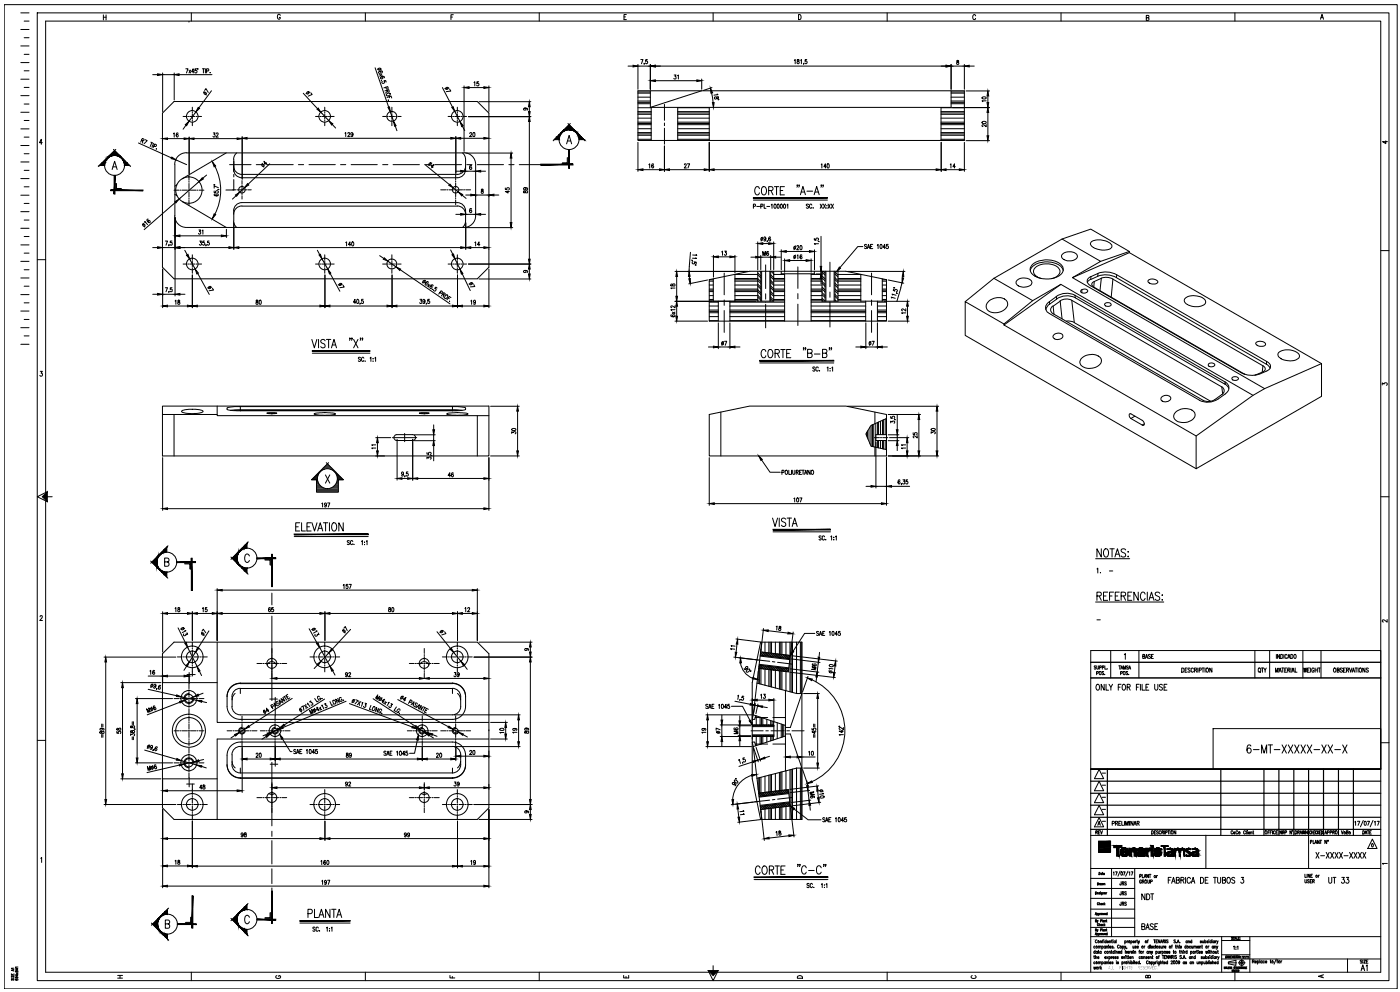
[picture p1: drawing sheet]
<svg xmlns="http://www.w3.org/2000/svg" width="353mm" height="250mm" viewBox="0 0 353 250" stroke-linecap="round" stroke-linejoin="round" font-family="sans-serif">
<!-- layer: M_EQUIPMENT -->
<g fill="none" stroke="#000" stroke-width=".25">
<path d="M41 28.5l2.9-2.9h76.5l2.9 2.9v38.9l-2.9 2.9h-76.5l-2.9-2.9zM57.1 38.6l-11.1 6.5M59.7 38.6l-.5 .5-.3 1.1M116.7 38.6l.4 .5 .3 1.1M160.9 22.9h82.3v12.5h-82.3zM164 22.9v4.2M164.3 27.1v8.3M170.9 27.1v8.3M177 22.9l-13 4.2M178.9 27.1v8.3M237.4 27.1v8.3M239.9 22.9v4.2h-75.9"/>
<path d="M44.1 41.5v12.9M44.1 49l.5 .3M44.6 46.6l-.5 .3M46 50.8l11.1 6.5M58.9 55.7l.3 1.1 .5 .5M58.9 53.2a2.1 2.1 0 0 1 2.1-2.1h54.3a2.1 2.1 0 0 1 2.1 2.1M58.9 42.7a2.1 2.1 0 0 0 2.1 2.1h54.3a2.1 2.1 0 0 0 2.1-2.1M58.9 41.9a2.1 2.1 0 0 0 2.1 2.1h54.3a2.1 2.1 0 0 0 2.1-2.1M59 40.2v2.5M59 53.2v2.5M61 51.9a2.1 2.1 0 0 0-2.1 2.1M61 52h54.4"/>
<path d="M115.3 51.9a2.1 2.1 0 0 1 2.1 2.1M117.4 53.2v2.9l-.3 .7-.4 .5M117.4 40.2v2.5M120 41.5v12.9a2.94 2.94 0 0 1-3 2.9h-70a2.94 2.94 0 0 1-2.9-2.9M120 41.5a2.94 2.94 0 0 0-3-3l-70 .1a2.86 2.86 0 0 0-2.9 2.9M178.9 70.5l10.2-2.1h24.3l10.2 2.1v10.5h-44.7zM181.2 75.9v5.1M184.1 75.9v5.1M185.4 69.2v6.7h-5.5v-5.6M191.1 68.4v7.5h4.1v-7.5M191.9 68.4v7.5M192.1 68.4v7.5"/>
<path d="M194.2 68.4v7.5M194.4 68.4v7.5M197.1 68.4v.6h8.3v-.6M197.9 69v12M204.6 69v12M207.3 68.4v7.5h4.1v-7.5M208.1 68.4v7.5M208.3 68.4v7.5M210.4 68.4v7.5M210.6 68.4v7.5M217.1 69.2v6.7h5.4v-5.6M218.4 75.9v5.1"/>
<path d="M221.3 75.9v5.1M249.6 75.8a2.97 2.97 0 0 1 4.5 .5 2.62 2.62 0 0 1-2.9 2.6 1.88 1.88 0 0 1-2.4-2zM250.7 70.2l17.2-9.9 9.7 5.6-7.1 4.1 48.5 28M250.7 70.2l9.8 5.6 7.1-4.1M250.7 70.2l-7.2 5.9M256.5 70.7a2.68 2.68 0 0 1 3.7 .3 1.16 1.16 0 0 1-1.3 1.3 1.94 1.94 0 0 1-2.6-1.2zM259.9 68.2a3.8 3.8 0 0 1 3.7-2.2 4.4 4.4 0 0 1 4.5 2.1l.1 .1M260.3 66.8a5.8 5.8 0 0 1 7.5 .2 1.81 1.81 0 0 1-1 2.8 5.6 5.6 0 0 1-6.8-1.2l-.2-.9zM260.5 75.8l-7.3 5.9M262.7 70.2a2.15 2.15 0 0 1-2-2.1 4.2 4.2 0 0 1 5.2-1.3 1.56 1.56 0 0 1 1.3 1 1.56 1.56 0 0 1-.3 1.7l-.6 .4-1 .4M264.7 76.1a1.64 1.64 0 0 0-1 1.5 1.64 1.64 0 0 0 1 1.5l37.9 21.8M264.7 76.1l1.7-1.3 .1 .6-1.7 1.3z"/>
<path d="M264.8 76.7l-.6 .4-.4 1M265.6 77.1a1.08 1.08 0 0 0-.6 1 1.08 1.08 0 0 0 .6 1M265.6 79.1l37.9 21.9M265.9 79.2l-.3-2 1.8-1.3 .5 4.5M267.8 64.2a2.66 2.66 0 0 1 3.9 .2 1.52 1.52 0 0 1-2 1.4 1.4 1.4 0 0 1-1.9-1.6zM267.9 60.3l7.2-2.5 9.8 5.6M270.3 75.7l-1.5-.3-1.4 .5M270.5 70l14.4-6.3 48.4 28M271.1 74.4a4.7 4.7 0 0 0-4.7 .3M271.1 74.5l37.9 21.8 .1 .6-37.9-21.8zM271.2 75.1a4.7 4.7 0 0 0-4.7 .3M272.7 73.1a1.05 1.05 0 0 1 1.7 .3 1.03 1.03 0 0 1-1.8 0z"/>
<path d="M272.9 73.1v.7M275.1 70.5l-.9 .6M275.2 69.8a1.21 1.21 0 0 0-1 1.2 1.21 1.21 0 0 0 1 1.1l37.9 21.9a6.5 6.5 0 0 0 6.7-.6 1.2 1.2 0 0 0 .7-1.3 1.2 1.2 0 0 0-1-1M275.2 69.8l1.7-.9v.8l-1.8 .8zM275.3 60.9a4.6 4.6 0 0 1 5.1 .9 1.01 1.01 0 0 1-1.1 1.2 4.4 4.4 0 0 1-4.2-1.3zM276 71a.75 .75 0 0 0-.6 .7 .75 .75 0 0 0 .6 .8l38 21.9M276 71l1.8-.8-.3 3.1M276 71l-.1 1.4M276.9 69.6l2-.3 1.4 .2 1.3 .5M276.9 68.9l2.1-.3 1.3 .1 1.3 .6M277.8 70.1l1.5-.2 1.4 .5M278.8 76.5a.87 .87 0 0 1 .9-.2 .87 .87 0 0 1 .5 .6 1.03 1.03 0 0 1-1.6-.2z"/>
<path d="M280.7 70.4l37.9 21.8M280.7 70.4l-.4 4.5M281.7 69.3l37.8 21.8-.1 .7-37.8-21.8zM284.9 63.7v-.3l-7.3 2.5M289.6 70.7a1.67 1.67 0 0 1 2.5 .4 1.52 1.52 0 0 1-2.5-.3zM298.8 75.3a4.1 4.1 0 0 1 5.2 .4 1.04 1.04 0 0 1-1 1.5 3.9 3.9 0 0 1-4.3-1.2zM253.2 81.7l-9.7-5.6v8.5l58.2 33.6M253.2 81.7v.2M265.7 84.5a1.45 1.45 0 0 1 2.4 .2 1.35 1.35 0 0 1-1.2 .9 1.35 1.35 0 0 1-1.3-.8zM269 81l.8-.1 1.1 .4M272.7 90.5a3.5 3.5 0 0 1 5-.1 1.87 1.87 0 0 1-1.8 2.3 2.84 2.84 0 0 1-3.5-1.1zM304.9 91.7a1 1 0 0 1 1.5 .3 .85 .85 0 0 1-.9 .5 .85 .85 0 0 1-.7-.7z"/>
<path d="M308.2 97.5a1.08 1.08 0 0 1 .6 1 1.08 1.08 0 0 1-.6 1M308.2 97.6l-37.9-21.9 .7 5.7 34.4 19.8M308.2 99.5l-1.7 1.2M308.2 97.6l.2 1.7M309 96.3a1.68 1.68 0 0 1 1 1.5 1.68 1.68 0 0 1-1 1.5l-1.7 1.3M309 96.9l.9 1M310.9 95.2a.87 .87 0 0 1 .8-.3 .87 .87 0 0 1 .6 .7 .98 .98 0 0 1-1.6-.2zM316.1 99.7l-48.5-28-14.4 10.2 48.5 28M316.8 86.4a1.67 1.67 0 0 1 2.4 .4 1.52 1.52 0 0 1-2.5-.3zM318.6 92.2a.79 .79 0 0 1 .6 .8 .79 .79 0 0 1-.6 .8l-2.1 .8M318.6 92.2l-.2 1.6M319.4 91.8l1 1"/>
<path d="M322.5 89a3.9 3.9 0 0 1 5.2 .6 1.34 1.34 0 0 1-1.4 1.3 3.7 3.7 0 0 1-3.9-1.3zM41 102.4h82.3v12.6h-82.3zM41 104.5h13.8M43.9 104.5v10.5M45.9 103.5a9.2 9.2 0 0 1 5.3 .1v.1a6 6 0 0 1-4.4 .5l-.9-.3zM54.8 102.4v2.4h68.5M60.6 103.4l-1.5 .1M60.6 103.3l-2.5 .2M60.6 102.5l-2.2 .1-1.1 .3v.3l.3 .2 3 .2M60.6 102.5v.8h53.5v-.8M60.6 103.5v.1M60.6 102.5h53.5"/>
<path d="M60.6 103.6h53.5M60.6 103.5h53.5M67.3 104.1l2.1-.1 .4 .2-1.5 .1zM79.2 104.3a11.7 11.7 0 0 1 5.5 .1 11.2 11.2 0 0 1-5.5 0zM100 109.6a.74 .74 0 0 0-.6 .7 .74 .74 0 0 0 .6 .8M100 109.6h4.1M100 111.1h4.1M104.1 109.6a.74 .74 0 0 1 .7 .7 .74 .74 0 0 1-.7 .8M105.7 104.2l2.5-.1-1 .2zM112.7 104.3a11.5 11.5 0 0 1 5.4 .1 11 11 0 0 1-5.5 0zM114.1 103.3l2.5 .2M114.1 103.4l1.5 .1"/>
<path d="M114.1 102.5l1.8 .1 1.5 .3v.3l-.3 .2-3 .2M114.1 103.5v.1M120.4 104.8v10.2M178.9 104.5l10.2-2.1h24.3l10.2 2.1v10.5h-44.7zM181.8 103.9v11.1M220.7 103.9v2.9M220.7 112.7v2.3M223.6 105.5l-3.9 1.8-1.3 2.1 1.3 3.1 3.9 .9M223.6 109.6h-2.7v1.5h2.7M285.2 105.5a.73 .73 0 0 1-.1-1.2l3 1.7a.7 .7 0 0 1 .5 .6 .7 .7 0 0 1-.3 .7l-.2-.1M285.2 105.5l2.9 1.7M286.3 104.9l-1.1 .6"/>
<path d="M288.6 106.9l-.5 .3M292.9 100.2a1.38 1.38 0 0 1 2.4 .3 1.44 1.44 0 0 1-2.5 .2zM296.5 103.9a3.4 3.4 0 0 1 4.8 .1 1.92 1.92 0 0 1-1.7 2.4 2.92 2.92 0 0 1-3.5-1.2l.1-.8zM301.7 109.9l14.4-10.2 2.9-1.7 14.3-6.3v8.2l-31.6 18.3zM306.4 100.7l-1.4 .5-1.5-.3M307.2 100.6a4.7 4.7 0 0 1-4.7 .3M41 164.8l2.9-2.9h76.5l2.9 2.9v38.9l-2.9 2.9h-76.5l-2.9-2.9zM41 172.1h13.8M47.6 174.9a1.25 1.25 0 0 0-1.2 1.2 1.25 1.25 0 0 0 1.2 1.3 1.25 1.25 0 0 0 1.3-1.3M54.8 161.9v20.2h68.5M58.5 175.7v2.5a2.1 2.1 0 0 0 2.1 2h53.5M59.3 174.8l-.5 .6-.3 1.1"/>
<path d="M60.6 173.6a2.1 2.1 0 0 0-2.1 2M60.6 172.2a3.3 3.3 0 0 0-3.3 3.4 5.4 5.4 0 0 0 1 4.8 3.3 3.3 0 0 0 2.3 1h53.5M60.6 172.3a3.3 3.3 0 0 0-3.3 3.3M60.6 172.2h53.5v.2h-53.5M60.6 172.2v.2M60.6 174.9v-1.3h53.5v1.3M69.7 167.7a1.25 1.25 0 0 0-1.1-.9 1.25 1.25 0 0 0-1.2 .9M108.2 167.7a1.25 1.25 0 0 0-1.2-.9 1.25 1.25 0 0 0-1.2 .9M114.1 172.2a3.3 3.3 0 0 1 3.3 3.4 6.7 6.7 0 0 1-.3 4l-1 1.2-1 .4-1 .2M114.1 172.3a3.3 3.3 0 0 1 3.3 3.3M114.1 173.6a2.1 2.1 0 0 1 2.1 2M115.4 174.8l.5 .6 .3 1.1"/>
<path d="M116.2 175.7v2.5a2.1 2.1 0 0 1-2.1 2M190.9 172.2l10.1 2.7h1.3l-3 8.5h-1.2M191.5 167.7l7.4 .9M191.5 167.5l7.5 .9M191.7 165.4l7.5 .9M191.8 165.2l7.4 .9M191.9 161.9h10.4v44.7h-10.4l-2.2-10.2v-24.3zM191.9 164.4l7.4 .9-.5 4.1-7.4-.9M192.2 161.9l-2.2 18.3M198.1 174.1v20.3M41 196.4h13.8M48.9 192.3a1.25 1.25 0 0 0-1.3-1.2 1.25 1.25 0 0 0-1.2 1.2 1.25 1.25 0 0 0 1.2 1.3"/>
<path d="M57.3 190.4a5.4 5.4 0 0 0 1 4.8 3.3 3.3 0 0 0 2.3 1M57.3 192.8a3.3 3.3 0 0 0 3.3 3.3M58.5 192.8a2.1 2.1 0 0 0 2.1 2.1M58.5 192l.3 1.1 .5 .5M60.6 196.1h53.5v.1h-53.5zM60.6 193.7v1.2M61 183.4a.83 .83 0 0 0-.8 .8 .83 .83 0 0 0 .8 .9 .83 .83 0 0 0 .8-.9M69.4 183.4a.83 .83 0 0 0-.9 .8 .83 .83 0 0 0 .9 .9 .83 .83 0 0 0 .8-.9M106.5 183.4a.83 .83 0 0 0-.8 .8 .83 .83 0 0 0 .8 .9 .83 .83 0 0 0 .8-.9M114.1 187.1a3.3 3.3 0 0 1 3.3 3.3M114.1 188.2a2.1 2.1 0 0 1 2.1 2.1v2.5M114.1 187.1h-53.5a3.3 3.3 0 0 0-3.3 3.3"/>
<path d="M114.1 188.2h-53.5a2.1 2.1 0 0 0-2.1 2.1v2.5M114.1 193.7v1.2h-53.5M114.9 183.4a.83 .83 0 0 0-.8 .8 .83 .83 0 0 0 .8 .9 .83 .83 0 0 0 .8-.9M116.2 192l-.3 1.1-.5 .5M116.2 192.8a2.1 2.1 0 0 1-2.1 2.1M117.4 192.8a3.3 3.3 0 0 1-3.3 3.3M117.4 190.4a6.7 6.7 0 0 1-.3 4l-1 1.2-1 .4-1 .2M123.3 186.3h-68.5v20.3M189.7 182.8h5.5v2.9h-5.5M189.7 185.5h5.5M189.7 185.3h5.5M189.7 183h5.5"/>
<path d="M189.7 183.2h5.5M190 180.2l-.3 1.2h.7l.2-.9M190 188.2l2.2 18.4M190 180.2l8.1 2.7M190.6 188l-.2-.9h-.7l.3 1.1M191.4 200l7.4-.9 .5 4.1-7.4 .9M198.1 185.1h1.2l3 8.6h-1.3l-10.1 2.5M198.1 185.6l-8.1 2.6M198.9 199.9l-7.4 .9M67.9 200.1l.7 .2 .7-.2M106.3 200.1l.7 .2 .7-.2M199 200.1l-7.5 .9"/>
<path d="M199.2 202.4l-7.4 .9M199.2 202.2l-7.5 .9"/>
<circle cx="48.5" cy="29.3" r="1.46"/>
<circle cx="81.9" cy="29.3" r="1.46"/>
<circle cx="98.8" cy="29.3" r="1.25"/>
<circle cx="115.3" cy="29.3" r="1.46"/>
<circle cx="47.6" cy="47.9" r="3.3"/>
<circle cx="61" cy="47.8" r=".83"/>
<circle cx="114.9" cy="47.8" r=".83"/>
<circle cx="48.5" cy="66.6" r="1.46"/>
<circle cx="81.9" cy="66.6" r="1.46"/>
<circle cx="98.8" cy="66.6" r="1.25"/>
<circle cx="115.3" cy="66.6" r="1.46"/>
<circle cx="47.6" cy="176.1" r="1.04"/>
<circle cx="47.6" cy="176.1" r="2.01"/>
<circle cx="48.5" cy="165.6" r="2.73"/>
<circle cx="48.5" cy="165.6" r="1.46"/>
<circle cx="68.6" cy="167.3" r="1.25"/>
<circle cx="81.9" cy="165.6" r="2.73"/>
<circle cx="81.9" cy="165.6" r="1.46"/>
<circle cx="107" cy="167.3" r="1.25"/>
<circle cx="115.3" cy="165.6" r="2.73"/>
<circle cx="115.3" cy="165.6" r="1.46"/>
<circle cx="47.6" cy="184.2" r="3.3"/>
<circle cx="47.6" cy="192.3" r="1.04"/>
<circle cx="47.6" cy="192.3" r="2.01"/>
<circle cx="47.6" cy="184.2" r="4.2"/>
<circle cx="61" cy="184.2" r=".61"/>
<circle cx="69.4" cy="184.2" r="1.46"/>
<circle cx="69.4" cy="184.2" r=".61"/>
<circle cx="106.5" cy="184.2" r="1.46"/>
<circle cx="106.5" cy="184.2" r=".61"/>
<circle cx="114.9" cy="184.2" r=".61"/>
<circle cx="48.5" cy="202.8" r="2.73"/>
<circle cx="48.5" cy="202.8" r="1.46"/>
<circle cx="68.6" cy="201.1" r="1.25"/>
<circle cx="81.9" cy="202.8" r="2.73"/>
<circle cx="81.9" cy="202.8" r="1.46"/>
<circle cx="107" cy="201.1" r="1.25"/>
<circle cx="115.3" cy="202.8" r="2.73"/>
<circle cx="115.3" cy="202.8" r="1.46"/>
</g>
<!-- layer: M_HATCH -->
<g fill="none" stroke="#000" stroke-width=".25">
<path d="M160.9 23.5h3.1M160.9 26.1h3.1M160.9 28.8h3.4M160.9 31.4h3.4M160.9 34.1h3.4M160.9 23.2h3.1M160.9 25.8h3.1M160.9 28.5h3.4M160.9 31.1h3.4M160.9 33.8h3.4M160.9 25.5h3.1M160.9 28.1h3.4"/>
<path d="M160.9 30.8h3.4M160.9 33.4h3.4M160.9 24.5h3.1M160.9 27.2h3.4M160.9 29.8h3.4M160.9 32.5h3.4M160.9 35.1h3.4M170.9 28.8h8M170.9 31.4h8M170.9 34.1h8M170.9 28.5h8M170.9 31.1h8"/>
<path d="M170.9 33.8h8M170.9 28.1h8M170.9 30.8h8M170.9 33.4h8M170.9 27.2h8M170.9 29.8h8M170.9 32.5h8M170.9 35.1h8M237.4 28.8h5.8M237.4 31.4h5.8M237.4 34.1h5.8M237.4 28.5h5.8"/>
<path d="M237.4 31.1h5.8M237.4 33.8h5.8M237.4 28.1h5.8M237.4 30.8h5.8M237.4 33.4h5.8M237.4 27.2h5.8M237.4 29.8h5.8M237.4 32.5h5.8M237.4 35.1h5.8M239.9 23.5h3.3M239.9 26.1h3.3M239.9 23.2h3.3"/>
<path d="M239.9 25.8h3.3M239.9 25.5h3.3M239.9 24.5h3.3M178.9 70.9h1M178.9 73.5h1M178.9 76.2h2.3M178.9 78.9h2.3M178.9 70.6h1M178.9 73.2h1M178.9 75.8h1M178.9 78.5h2.3M178.9 72.9h1"/>
<path d="M178.9 75.5h1M178.9 78.2h2.3M178.9 71.9h1M178.9 74.5h1M178.9 77.2h2.3M178.9 79.8h2.3M184.1 76.2h13.8M184.1 78.9h13.8M184.1 78.5h13.8M184.1 78.2h13.8M184.1 77.2h13.8M184.1 79.8h13.8"/>
<path d="M185.4 70.9h5.7M185.4 73.5h5.7l.8 .8M185.4 70.6h5.7M185.4 73.2h5.7M185.4 75.8l5.8 .1M185.4 70.2h5.7l.8 .8M185.4 72.9h5.7M185.4 75.5h5.7M185.4 69.2h5.7M185.4 71.9h5.7M185.4 74.5h5.7M191.1 74.9l.8 .8"/>
<path d="M191.1 72.1l.8 .8M191.1 70.7l.8 .7M191.1 69.3l.8 .7M191.1 74.5l.8 .7M191.1 73.1l.8 .7M191.1 71.7l.8 .7M191.1 68.8l.8 .8M191.6 68.4l.3 .3M194.4 71.1l.8 .8h2.7M194.4 75.4l.5 .5M194.4 74l.8 .7M194.4 72.5l.8 .8"/>
<path d="M194.4 69.8l.8 .7M194.4 74.9l.8 .8M194.4 73.5l.8 .7M194.4 72.1l.8 .7M194.4 70.7l.8 .7M194.4 69.3l.8 .7M194.5 68.4l.7 .7M194.9 68.4l.3 .2M195.2 70.9h2.7M195.2 73.5h2.7M195.2 70.6h2.7M195.2 73.2h2.7"/>
<path d="M195.2 75.8h2.7M195.2 70.2h2.7M195.2 72.9h2.7M195.2 75.5h2.7M195.2 69.2h2.7M195.2 74.5h2.7M204.6 70.9h2.7M204.6 73.5h2.7M204.6 76.2h13.8M204.6 78.9h13.8M204.6 70.6h2.7M204.6 73.2h2.7"/>
<path d="M204.6 75.8h2.7M204.6 78.5h13.8M204.6 70.2h2.7M204.6 72.9h2.7M204.6 75.5h2.7M204.6 78.2h13.8M204.6 69.2h2.7M204.6 71.9h2.7M204.6 74.5h2.7M204.6 77.2h13.8M204.6 79.8h13.8M207.3 75.7l.3 .2"/>
<path d="M207.3 74.3l.8 .7M207.3 72.8l.8 .8M207.3 71.4l.8 .8M207.3 70l.8 .8M207.3 68.7l.8 .7M207.3 75.2l.8 .7M207.3 73.8l.8 .7M207.3 72.4l.8 .7M207.3 71l.8 .7M207.3 69.6l.8 .7M207.6 68.4l.5 .5M210.6 74.7l.8 .8h5.7"/>
<path d="M210.6 73.3l.8 .8M210.6 71.9l.8 .7M210.6 70.5l.8 .7M210.6 69.1l.8 .7M210.6 75.6l.3 .3M210.6 74.2l.8 .8M210.6 72.8l.8 .8M210.6 71.4l.8 .8M210.6 70l.8 .8M210.6 68.6l.8 .8M211.4 70.9h5.7M211.4 73.5h5.7"/>
<path d="M211.4 70.6h5.7M211.4 73.2h5.7M211.4 75.8h5.7M211.4 70.2h5.7M211.4 72.9h5.7M211.4 69.2h5.7M211.4 71.9h5.7M211.4 74.5h5.7M211.4 68.4h.1M221.3 76.2h2.3M221.3 78.9h2.3M221.3 78.5h2.3"/>
<path d="M221.3 78.2h2.3M221.3 77.2h2.3M221.3 79.8h2.3M222.5 70.9h1.1M222.5 73.5h1.1M222.5 70.6h1.1M222.5 73.2h1.1M222.5 75.8h1.1M222.5 72.9h1.1M222.5 75.5h1.1M222.5 71.9h1.1M222.5 74.5h1.1"/>
<path d="M178.9 80.8h2.3M184.1 80.8h13.8M204.6 80.8h13.8M221.3 80.8h2.3M218.6 109.1v.8M218.8 108.8v1.5M218.9 108.5v2.2M219.5 107.7v4.2M219.9 107.2v5.4M220.1 107.1v5.5M220.3 107v5.6M220.8 106.8v6"/>
<path d="M221.3 106.6v3M221.3 111.1v1.7M221.4 106.5v3.1M221.4 111.1v1.8M221.6 106.4v3.2M221.6 111.1v1.8M222.1 106.2v3.4M222.1 111.1v1.9M222.6 106v3.6M222.6 111.1v2M222.8 105.9v3.7M222.8 111.1v2.1"/>
<path d="M222.9 105.8v3.8M222.9 111.1v2.1M223.4 105.6v4M223.4 111.1v2.2M191.3 169.3v3M191.4 168.5l.1 .1M191.4 168.1l.5 .5M191.4 168l.7 .6M191.6 167.7l.9 1M191.6 168.6v3.8M191.8 165.1l.1 .1M191.8 167.8l.9 .9"/>
<path d="M191.8 164.9l.3 .4M191.9 164.6l.6 .7M191.9 164.5l.8 .8M191.9 163.7v.7M191.9 168.6v3.9M192.2 167.8l1 .9M192.2 164.4l1 1M192.4 167.8l1 1M192.4 164.5l1 .9M192.9 167.9l.9 .9M192.9 164.5l.9 1M193 161.9v2.6"/>
<path d="M193 168.7v4.1M193.1 167.9l.9 1M193.1 164.5l.9 1M193.5 167.9l.9 1M193.5 164.6l1 1M193.7 168l.9 .9M193.7 164.6l1 1M193.9 161.9v2.7M193.9 168.9v4.1M194.1 168l1 1M194.1 164.7l1 .9M194.3 161.9v2.8"/>
<path d="M194.3 168.9v4.2M194.4 168l.9 1M194.4 164.7l.9 .9M194.6 161.9v2.8M194.6 168.9v4.3M194.8 168.1l.9 1M194.8 164.7l.9 1M195 168.1l.9 1M195 164.7l1 1M195.4 168.2l1 .9M195.4 164.8l1 1M195.6 161.9v2.9l1 1"/>
<path d="M195.6 169v4.5M195.6 168.2l1 .9v4.6M196 168.3l1 .9M196 164.9l1 .9M196.3 168.3l.9 .9v4.7M196.3 164.9l.9 .9M196.6 161.9v3.1M196.7 168.3l1 1M196.7 165l1 .9M196.9 168.3l1 1M196.9 165l1 .9M196.9 161.9v3.1"/>
<path d="M196.9 169.2v4.6M197.2 161.9v3.1M197.3 168.4l1 1M197.4 165l.9 1M197.5 168.4l1 1M197.6 165l.9 1M198 168.5l.8 .9M198 165.1l.9 1M198.2 168.5l.7 .7M198.2 165.1l.9 1M198.2 161.9v3.2M198.2 169.4v4.7"/>
<path d="M198.6 168.6l.3 .3M198.6 165.2l.7 .6M198.8 168.6l.1 .1M198.8 165.2l.5 .5M199.3 161.9v3.4M199.3 166.1v8.3M199.6 161.9v12.6M199.9 161.9v12.7M200.9 161.9v12.9M201.9 161.9v13M202.2 161.9v13M189.7 182.1v.7"/>
<path d="M189.7 185.7v.7M189.7 185.6l.2 .1M189.8 182.8l.1 .2M189.9 185.5l.2 .2M189.9 182.8l.3 .2M190.2 185.5l.2 .2M190.3 182.8l.2 .2M190.4 185.5l.2 .2M190.5 182.8l.2 .2M190.8 180.5v2.3M190.8 185.7v2.3M190.8 185.5l.2 .2"/>
<path d="M190.9 182.8l.2 .2M191 185.5l.2 .2M191.1 182.8l.2 .2M191.3 196.2v3M191.3 185.5l.3 .2M191.4 200l.7 .7M191.4 182.8l.2 .2M191.6 185.5l.1 .2v1.9M191.6 196.1v3.8M191.6 182.8l.3 .2M191.7 199.9l.7 .8M191.7 180.8v2"/>
<path d="M191.9 199.9l.7 .7M191.9 185.5l.2 .2v1.9M191.9 196v3.9M192 182.8l.2 .2M192.1 180.9v1.9M192.1 185.5l.2 .2M192.2 199.9l.8 .7M192.2 182.8l.2 .2M192.4 199.8l.7 .8M192.4 181v1.8M192.4 185.7v1.7M192.5 185.5l.2 .2"/>
<path d="M192.6 182.8l.2 .2M192.7 185.5l.2 .2M192.7 199.8l.8 .8M192.7 182.8l.3 .2M192.9 199.8l.7 .7M193 195.7v4.1M193 185.5l.3 .2M193.1 182.8l.2 .2M193.2 185.5l.2 .2v1.4M193.2 199.8l.8 .7M193.3 182.8l.2 .2M193.4 199.7l.7 .8"/>
<path d="M193.4 181.4v1.4M193.6 185.5l.2 .2M193.7 199.7l.8 .7M193.7 182.8l.2 .2M193.8 185.5l.2 .2M193.9 182.8l.2 .2M193.9 195.4v4.3l.7 .7M194.2 185.5l.2 .2M194.2 199.6l.8 .8M194.3 195.4v4.2M194.3 182.8l.2 .2M194.4 185.5l.2 .2"/>
<path d="M194.4 181.7v1.1l.2 .2M194.4 185.7v1.1M194.4 199.6l.8 .7M194.6 195.3v4.3M194.7 181.8v1M194.7 185.7v1M194.7 199.5l.8 .8M194.7 185.5l.2 .2M194.8 182.8l.2 .2M194.9 199.5l.7 .8M194.9 185.5l.2 .2M195.1 181.9l.1 1.1"/>
<path d="M195.1 185.7v.9M195.2 199.5l.8 .8M195.4 199.5l.7 .7M195.6 195v4.5M195.7 199.5l.8 .7M195.9 199.4l.7 .8M196 182.2v4.1M196.2 199.4l.8 .7M196.4 199.4l.7 .7M196.6 194.8v4.5M196.7 199.3l.8 .8M196.9 199.3l.8 .8"/>
<path d="M196.9 194.7v4.6M197.1 182.6v3.3M197.2 194.6v4.6l.8 .8M197.4 182.7v3.1M197.4 199.2l.8 .8M197.7 182.8v2.9M197.7 199.2l.8 .8M197.9 199.2l.8 .7M198.2 194.3v4.9l.7 .6M198.4 199.1l.5 .5M198.8 199.1v.1M199.3 194.1v8.4"/>
<path d="M199.6 194v12.6M199.9 193.9v12.7M200.9 193.7v12.9M201.9 193.7v12.9M202.2 193.7v12.9M191.4 200.2l.5 .5M191.4 200.6l.2 .2M191.8 203.4l.6 .6M191.8 203.8l.3 .3M191.9 204v.8M191.9 203.3l.7 .7M192.2 203.2l.8 .8v2.6"/>
<path d="M192.4 203.2l.7 .7M192.7 203.2l.8 .7M192.9 203.1l.7 .8M193.2 203.1l.8 .8M193.4 203.1l.7 .8M193.7 203.1l.7 .7M193.9 203l.7 .8v2.8M193.9 203.9v2.7M194.2 203l.7 .7M194.3 203.8v2.8M194.4 203l.7 .7M194.7 202.9l.8 .8"/>
<path d="M194.9 202.9l.7 .8v2.9M195.2 202.9l.8 .7M195.4 202.8l.7 .8M195.7 202.8l.8 .8M195.9 202.8l.7 .8v3M196.2 202.8l.8 .7M196.4 202.7l.7 .8M196.7 202.7l.8 .7M196.9 202.7l.8 .7M196.9 203.5v3.1M197.2 203.5v3.1M197.2 202.6l.8 .8"/>
<path d="M197.4 202.6l.8 .8M197.7 202.6l.8 .7M197.9 202.6l.7 .7M198.2 203.4v3.2M198.2 202.5l.8 .8M198.4 202.5l.7 .7M198.7 202.5l.6 .5M198.9 202.4l.4 .4M199.3 203.2v3.4"/>
</g>
<!-- layer: M_CENTER -->
<g fill="none" stroke="#000" stroke-width=".25">
<path d="M47.7 5.3v.3M46.2 29.4h.8M47.3 29.4h.3M47.8 29.4h1.3M48.5 27v.9M48.5 28.2v.2M48.5 28.7v1.3M48.5 30.3v.3M48.5 30.8v.9M49.4 29.4h.3M50 29.4h.8M79.6 29.4h.9"/>
<path d="M80.7 29.4h.3M81.3 29.4h1.3M81.9 27v.9M81.9 28.2v.2M81.9 28.7v1.3M81.9 30.3v.3M81.9 30.8v.9M82.8 29.4h.3M83.4 29.4h.9M96.5 29.4h.9M97.7 29.4h.2M98.2 29.4h1.3"/>
<path d="M98.8 27v.9M98.8 28.2v.2M98.8 28.7v1.3M98.8 30.3v.3M98.8 30.8v.9M99.8 29.4h.2M100.3 29.4h.9M113 29.4h.9M114.2 29.4h.2M114.7 29.4h1.3M115.4 27v.9M115.4 28.2v.2"/>
<path d="M115.4 28.7v1.3M115.4 30.3v.3M115.4 30.8v.9M116.3 29.4h.2M116.8 29.4h.9M167.6 26.3v4M167.6 31v.7M167.6 32.3v4.1M43.9 47.9h1.3M45.4 47.9h.3M45.9 47.9h1.4M47.5 47.9h.3"/>
<path d="M47.7 44.2v1.3M47.7 45.7v.3M47.7 46.3v1.3M47.7 47.8v.3M47.7 48.4v1.3M47.7 49.9v.3M47.7 50.5v1.2M48 47.9h1.4M49.7 47.9h.2M50.2 47.9h1.2M57 47.9h2M57.9 41.5h5.4"/>
<path d="M58.7 47.9h.9M59 40.7v2.6M59 44v.6M59 45.3v2.6M59.9 47.9h.2M60.4 47.9h1.3M61 45.5v.9M61 46.7v.2M61 47.2v1.3M61 48.8v.3M61 49.3v.9M62 47.9h.2"/>
<path d="M62.5 47.9h.9M64.6 41.5h1.4M67.3 41.5h6.7M75.3 41.5h1.3M77.9 41.5h6.7M85.9 41.5h1.3M88.6 41.5h6.6M96.5 41.5h1.3M99.1 41.5h6.7M107.1 41.5h1.4M109.8 41.5h6.6M111.2 47.9h1.2"/>
<path d="M112.7 47.9h.2M113.2 47.9h1.4M114.8 47.9h.3M114.9 44.1v1.3M114.9 45.6v.3M114.9 46.1v1.4M114.9 47.7v.3M114.9 48.3v1.3M114.9 49.9v.2M114.9 50.4v1.2M115.4 47.9h1.3M116.9 47.9h.3"/>
<path d="M117.5 47.9h1.2M117.7 41.5h1.3M120.4 41.5h6.6M128.4 41.5h1.3M131 41.5h5.4M46.2 66.6h.8M47.3 66.6h.3M47.8 66.6h1.3M48.5 64.2v.9M48.5 65.3v.3M48.5 65.9v1.3M48.5 67.5v.3"/>
<path d="M48.5 68v.9M49.4 66.6h.3M50 66.6h.8M79.6 66.6h.9M80.7 66.6h.3M81.3 66.6h1.3M81.9 64.2v.9M81.9 65.3v.3M81.9 65.9v1.3M81.9 67.5v.3M81.9 68v.9M82.8 66.6h.3"/>
<path d="M83.4 66.6h.9M96.5 66.6h.9M97.7 66.6h.2M98.2 66.6h1.3M98.8 64.2v.9M98.8 65.3v.3M98.8 65.9v1.3M98.8 67.5v.3M98.8 68v.9M99.8 66.6h.2M100.3 66.6h.9M113 66.6h.9"/>
<path d="M114.2 66.6h.2M114.7 66.6h1.3M115.4 64.2v.9M115.4 65.3v.3M115.4 65.9v1.3M115.4 67.5v.3M115.4 68v.9M116.3 66.6h.2M116.8 66.6h.9M182.7 68.9v5.4M182.7 75.6v1.4M182.7 78.3v5.5"/>
<path d="M193.1 66.8v6M193.1 74.1v1.3M193.1 76.7v6M201.3 67.3v5.4M201.3 74v1.3M201.3 76.7v5.4M209.3 66.1v6.2M209.3 73.6v1.4M209.3 76.3v6.2M219.8 68.9v5.4M219.8 75.6v1.4M219.8 78.3v5.5"/>
<path d="M220.5 110.3h1.3M222.1 110.3h.3M222.6 110.3h1.3M43.9 176.1h1.3M44.7 165.6h1.3M45.4 176.1h.3M45.9 176.1h1.4M46.3 165.6h.2M46.8 165.6h1.3M47.5 176.1h.3M47.7 172.4v1.2M47.7 173.9v.2"/>
<path d="M47.7 174.4v1.4M47.7 176v.3M47.7 176.6v1.3M47.7 178.1v.3M47.7 178.7v1.2M48 176.1h1.4M48.4 165.6h.2M48.5 161.9v1.2M48.5 163.4v.2M48.5 163.9v1.4M48.5 165.5v.3M48.5 166.1v1.3"/>
<path d="M48.5 167.6v.3M48.5 168.2v1.2M48.9 165.6h1.3M49.7 176.1h.2M50.2 176.1h1.2M50.5 165.6h.3M51 165.6h1.3M64.8 167.3h1.2M66.3 167.3h.3M66.8 167.3h1.4M68.4 167.3h.3M68.6 163.5v1.2"/>
<path d="M68.6 165v.3M68.6 165.6v1.3M68.6 167.2v.2M68.6 167.7v1.3M68.6 169.3v.2M68.6 169.8v1.3M69 167.3h1.3M70.6 167.3h.2M71.1 167.3h1.2M78.2 165.6h1.2M79.7 165.6h.2M80.2 165.6h1.3"/>
<path d="M81.8 165.6h.3M81.9 161.9v1.2M81.9 163.4v.2M81.9 163.9v1.4M81.9 165.5v.3M81.9 166.1v1.3M81.9 167.6v.3M81.9 168.2v1.2M82.3 165.6h1.4M83.9 165.6h.3M84.5 165.6h1.2M103.3 167.3h1.2"/>
<path d="M104.7 167.3h.3M105.3 167.3h1.3M106.9 167.3h.2M107 163.5v1.2M107 165v.3M107 165.6v1.3M107 167.2v.2M107 167.7v1.3M107 169.3v.2M107 169.8v1.3M107.4 167.3h1.3M109 167.3h.3"/>
<path d="M109.5 167.3h1.3M111.6 165.6h1.3M113.1 165.6h.3M113.6 165.6h1.4M115.2 165.6h.3M115.4 161.9v1.2M115.4 163.4v.2M115.4 163.9v1.4M115.4 165.5v.3M115.4 166.1v1.3M115.4 167.6v.3M115.4 168.2v1.2"/>
<path d="M115.8 165.6h1.3M117.3 165.6h.3M117.9 165.6h1.2M190.4 166.3l3.7 .4M194.8 166.8l.7 .1M196.1 167l3.8 .5M43.9 184.3h1.3M43.9 192.3h1.3M45.4 184.3h.3M45.4 192.3h.3M45.9 184.3h1.4M45.9 192.3h1.4"/>
<path d="M47.5 184.3h.3M47.5 192.3h.3M47.7 180.5v1.2M47.7 182v.3M47.7 182.5v1.3M47.7 184.1v.3M47.7 184.6v1.4M47.7 186.3v.2M47.7 186.8v1.2M47.7 188.6v1.3M47.7 190.1v.3M47.7 190.6v1.4"/>
<path d="M47.7 192.2v.3M47.7 192.8v1.3M47.7 194.3v.3M47.7 194.9v1.2M48 184.3h1.4M48 192.3h1.4M48.5 199.1v1.2M49.7 184.3h.2M49.7 192.3h.2M50.2 184.3h1.2M50.2 192.3h1.2M57.3 184.3h1.2"/>
<path d="M58.8 184.3h.3M59.3 184.3h1.4M60.9 184.3h.3M61 180.6v1.2M61 182.1v.3M61 182.6v1.3M61 184.2v.3M61 184.7v1.4M61 186.3v.3M61 186.8v1.3M61.4 184.3h1.4M63 184.3h.3"/>
<path d="M63.5 184.3h1.3M65.7 184.3h1.2M67.1 184.3h.3M67.7 184.3h1.3M68.6 197.3v1.3M68.6 198.9v.2M68.6 199.4v1.3M69.3 184.3h.2M69.4 180.5v1.2M69.4 182v.3M69.4 182.5v1.3M69.4 184.1v.3"/>
<path d="M69.4 184.6v1.4M69.4 186.3v.2M69.4 186.8v1.2M69.8 184.3h1.3M71.4 184.3h.3M71.9 184.3h1.3M81.9 199.1v1.2M102.7 184.3h1.3M104.3 184.3h.2M104.8 184.3h1.3M106.4 184.3h.2M106.5 180.5v1.2"/>
<path d="M106.5 182v.3M106.5 182.5v1.3M106.5 184.1v.3M106.5 184.6v1.4M106.5 186.3v.2M106.5 186.8v1.2M106.9 184.3h1.3M107 197.3v1.3M107 198.9v.2M107 199.4v1.3M108.5 184.3h.3M109 184.3h1.3"/>
<path d="M111.2 184.3h1.2M112.7 184.3h.2M113.2 184.3h1.4M114.8 184.3h.3M114.9 180.5v1.2M114.9 182v.3M114.9 182.5v1.3M114.9 184.1v.3M114.9 184.6v1.4M114.9 186.3v.2M114.9 186.8v1.2M115.4 184.3h1.3"/>
<path d="M115.4 199.1v1.2M116.9 184.3h.3M117.5 184.3h1.2M189.4 184.3h3.1M193.2 184.3h.6M194.5 184.3h3.3M198.5 184.3h.6M199.8 184.3h3M44.7 202.8h1.3M46.3 202.8h.2M46.8 202.8h1.3M48.4 202.8h.2"/>
<path d="M48.5 200.6v.3M48.5 201.1v1.4M48.5 202.7v.3M48.5 203.2v1.4M48.5 204.8v.3M48.5 205.3v1.3M48.9 202.8h1.3M50.5 202.8h.3M51 202.8h1.3M64.8 201.1h1.2M66.3 201.1h.3M66.8 201.1h1.4"/>
<path d="M68.4 201.1h.3M68.6 201v.2M68.6 201.5v1.3M68.6 203.1v.3M68.6 203.7v1.2M69 201.1h1.3M70.6 201.1h.2M71.1 201.1h1.2M78.2 202.8h1.2M79.7 202.8h.2M80.2 202.8h1.3M81.8 202.8h.3"/>
<path d="M81.9 200.6v.3M81.9 201.1v1.4M81.9 202.7v.3M81.9 203.2v1.4M81.9 204.8v.3M81.9 205.3v1.3M82.3 202.8h1.4M83.9 202.8h.3M84.5 202.8h1.2M103.3 201.1h1.2M104.7 201.1h.3M105.3 201.1h1.3"/>
<path d="M106.9 201.1h.2M107 201v.2M107 201.5v1.3M107 203.1v.3M107 203.7v1.2M107.4 201.1h1.3M109 201.1h.3M109.5 201.1h1.3M111.6 202.8h1.3M113.1 202.8h.3M113.6 202.8h1.4M115.2 202.8h.3"/>
<path d="M115.4 200.6v.3M115.4 201.1v1.4M115.4 202.7v.3M115.4 203.2v1.4M115.4 204.8v.3M115.4 205.3v1.3M115.8 202.8h1.3M117.3 202.8h.3M117.9 202.8h1.2M194.1 201.7l-3.7 .5M195.5 201.6l-.7 .1M199.9 201.1l-3.8 .4"/>
</g>
<!-- layer: M_DMN -->
<g fill="none" stroke="#000" stroke-width=".25">
<path d="M38.5 18.8h1.3M41 18.4v9.7M41 18.8h2.9M43.9 18.4v6.8M45.2 18.8h8.3M46.9 17.3h.5l-.4 1.1M47.7 17.7l.4 .7M48.1 17.7l-.4 .7M48.9 18.1h-.6l.4-.8v1.1M49.6 17.3h-.4l-.1 .5a.32 .32 0 0 1 .5 0 .32 .32 0 0 1 0 .4 .32 .32 0 0 1-.5 0M49.8 17.3l.1 .2zM51.1 17.3h.5"/>
<path d="M51.3 17.3v1.1M51.8 17.3v1.1M52.1 17.9h.5v-.5l-.5-.1v1.1M53 18.3v.1zM94.6 17.1l3.4 9.9M95.2 17.4h1M95.6 18.8l.8 .2M95.7 18h.3a.28 .28 0 0 1-.1 .5 .28 .28 0 0 1-.4-.4l.7-.2 .2 .1v.3M96.2 19.4a.29 .29 0 0 1 .3 .3 .29 .29 0 0 1-.4 .2 .29 .29 0 0 1-.1-.4l.7-.3 .3 .3-.1 .1M96.3 18.6l-.5 .6M158.4 16.7h1.3M160.9 16.7h3.1"/>
<path d="M160.9 16.2v6.3M161.6 15h.6l-.4 1.1M162.5 16v.2M163.3 15h-.4v.5a.3 .3 0 0 1 .4 0 .3 .3 0 0 1 0 .4 .3 .3 0 0 1-.5 0M164 16.2v6.3M165.3 16.7h73.3M170.1 18.9h.4l-.2 .4a.32 .32 0 0 1 .2 .5 .32 .32 0 0 1-.5 0M170.9 19.1l.2-.2v1M177 19.9v2.6M200.4 15.2l.2-.2v1.1M201.1 15.1v.3a.39 .39 0 0 1 .4 .2 .39 .39 0 0 1-.1 .5 .37 .37 0 0 1-.4-.5 .37 .37 0 0 1 .5-.2v-.3zM202 15.2l.1-.2v1.1"/>
<path d="M202.7 16v.2M203.5 15h-.4v.5a.3 .3 0 0 1 .4 0 .3 .3 0 0 1 0 .4 .3 .3 0 0 1-.5 0M239.9 16.2v6.3M239.9 16.7h3.3M241.4 15.3l-.1 .2a.5 .5 0 0 1 .5 .7 .33 .33 0 0 1-.5-.2 .33 .33 0 0 1 .4-.4l.1-.3zM243.2 16.2v6.3M244.5 16.7h1.2M28.6 37.7l4.3 4.3M29.2 37.7l-4.4 4.3M34.9 36.1l8.4 3.7M35.7 35.3l.5 .2 .1-.4-.4-.2-.4 .9M35.9 35.5l.1 .6"/>
<path d="M36.6 35.2l.5 .3-.7 .7M38.1 35.8l.5 .3M38.3 36l-.4 .9M38.7 36.2l-.4 .9M38.8 36.8l.4 .1 .3-.3-.5-.3-.4 .9M39.5 37.5h.1M41 35.3v.1M42.2 35h4.2M43.7 33.7l.2-.2v1.1M44.9 33.6a.47 .47 0 0 0-.5 .4 .47 .47 0 0 0 .5 .5 .29 .29 0 0 0 0-.4 .29 .29 0 0 0-.4 0v.1M46.9 31.6l-.7 1M47.7 34.6v9.2"/>
<path d="M48.9 35h10.9M49.4 28.2l-1.7 2.4M51.4 23.1l.6 .9M51.6 22.8l.3-.5 .6 1M53.3 22.9l-3.1 4.3M53.8 33.5h.4l-.2 .4a.31 .31 0 0 1 .3 .5 .31 .31 0 0 1-.6 0M54.5 33.8l.2-.3 .3 .2-.5 .9h.6M61.1 34.4v10.8M62.3 34.9h51.4M76.5 23.5l3.6 3.9M78.1 23.2l-.9 .4M78.4 23.4l.3 .4-1 .4"/>
<path d="M80.9 28.3l2.1 2.2M83.8 31.4l.9 .9M87 33.6l.2-.2v1M87.8 33.7l.1-.3 .3 .2-.5 .8h.6M89 33.8l-.1 .2a.29 .29 0 0 1-.4-.1 .29 .29 0 0 1 .1-.4 .29 .29 0 0 1 .4 .1v.7l-.2 .1-.3-.1M96.2 20.3h.1M96.4 20.5v.1a.32 .32 0 0 0 .1 .4 .32 .32 0 0 0 .4-.1 .32 .32 0 0 0-.1-.5l.5-.1 .1 .4M97.3 22l.2 .5 .4-.2-.1-.5-1 .4M97.6 22.8l.2 .4 .3-.1-.1-.5-.9 .3M97.6 23.7l.4-.2a.32 .32 0 0 1 .4 .1 .32 .32 0 0 1-.2 .5l-.3 .1a.31 .31 0 0 1-.4-.1 .31 .31 0 0 1 .1-.4zM97.6 24.6l1-.4 .2 .5M97.7 23l-.5 .5"/>
<path d="M97.9 25.3h.1zM98.2 24.4l.1 .3M98.5 28.2l.8 2.4M99.7 31.8l.4 1.2M111.6 22.1l2.5 4.9M113.2 22.2l-1 .1M113.4 22.5l.3 .5-1.1 .1M114.7 28.1l1.3 2.6M115 34.4v9.3M116.2 34.9h5.8M116.6 31.8l.6 1.1M117.1 21.7v16.5"/>
<path d="M117.5 38.6h11.8M118.2 29.4h15.7M118.3 22.1h3.7M118.5 33.7l.2-.3 .3 .2-.6 .8h.6M119.4 33.5a.51 .51 0 0 1 .5 .4 .51 .51 0 0 1-.3 .5l-.3-.1zM119.5 20.8l.3-.2v1.1M120.7 20.6h-.4v.5a.32 .32 0 0 1 .4 0 .32 .32 0 0 1 0 .4 .32 .32 0 0 1-.5-.1M120.8 25.6h13.1M123.3 21.7v6.4M128.9 39.9v16.2M132.4 27.2l.2 .2a.27 .27 0 0 1-.1 .3 .27 .27 0 0 1-.3 0 .27 .27 0 0 1 0-.4l.9 .1-.2 .4M133.5 26.9v1.2"/>
<path d="M133.5 30.6v34.7M142.9 36.3l.7-2.2 .6 2.2M143.1 39.8v1.2h-1.2M143.2 35.5h.7M143.3 39.7v1.5h-1.5M143.3 31.1l4.3 4.4M143.8 31.1l-4.3 4.4M160.9 35.9v7.3M165.3 20.3h10.5M167.6 36.8v6.4M178.9 35.9v7.3M179.5 23.4l.4 2.4"/>
<path d="M179.6 22.1l-2.2 .7M180.2 24.5a.52 .52 0 0 1 .8 .4l.2-.1v-.3l-.3-.1a.48 .48 0 0 1-.6 .5zM180.9 23.7l.2 .2-1 .1M181.1 25.1h.2zM237.4 35.9v7.3M240.3 27.1h9.3M243.2 35.9v7.3M243.7 22.9h5.9M243.7 35.5h5.9M247.7 24.6a.57 .57 0 0 1 .6-.2 .57 .57 0 0 1 .4 .4l-.8 .1zM247.8 30.7a.51 .51 0 0 1 .6-.2 .51 .51 0 0 1 .3 .6 .5 .5 0 0 1-.6 .2 .5 .5 0 0 1-.3-.6zM248.8 25.4h-1.1l.2 .2"/>
<path d="M248.8 31.4v.5l-.6-.3a.28 .28 0 0 0-.4-.1 .28 .28 0 0 0 0 .4h.1M249.2 24.2v1.7M249.2 28.3v5.9M28.3 42.7l.6-2 .6 2M28.5 42.1h.8M29.2 46.2v1.5h1.5M29.4 46.3v1.2h1.2M36.1 56.3l.4 1M36.5 56.1v-.3l.7 .8M37.4 55.3l-.1-.1a.51 .51 0 0 0-.1 .7 .51 .51 0 0 0 .6 .2 .28 .28 0 0 0 0-.4 .28 .28 0 0 0-.5 .2l.1 .1M44.2 54.9v19.7M44.2 51l-7.8 6.9"/>
<path d="M44.4 40.3l2.7 1.2M45.4 59.5h10.4M50.2 58h.4l-.3 .4a.31 .31 0 0 1 .3 .4 .31 .31 0 0 1-.5 .2v-.2M50.2 45.8l-5 4.4M51 58.2l.2-.2v1M52.1 44.1l-1 .8M54 46.6h.2zM54 48.2v.4h.5a.32 .32 0 0 1-.1-.4 .32 .32 0 0 1 .5 0 .32 .32 0 0 1 0 .4M54.2 48.9l-.1 .1a.53 .53 0 0 0 .4 .5 .53 .53 0 0 0 .6-.3 .29 .29 0 0 0-.4-.3 .29 .29 0 0 0-.1 .4l.1 .1M54.2 41.9a13.1 13.1 0 0 1 0 12.1M55 47.7l.2 .1M55.1 47.3l-1.1-.4v.5"/>
<path d="M57.1 57.8v2.1M59 56.2v6.7M59.6 49.3l-1 .9M61.7 47.3l-1.2 1.2M66.1 41.2l.4 .9M67.2 41l-.4 .4-.2-.7 .7 .7M68 41.3l-5.4 5.2M107.4 41.6l6 5M108.9 41.1l-.9 .5M109.2 42.2l-.4-.4 .7-.3-.7 .8M114.3 47.4l1.3 1M115 43.2h1.2"/>
<path d="M115 54h1.2M116.6 49.2l1 .8M117.5 57.4h11.8M117.5 43.2h2.5M117.5 53.6v.5M117.5 56.2v6.7M117.5 54h2.5M117.5 49.2h1.2M119 41.9l-.1-.2a.52 .52 0 0 0-.5 .4 .52 .52 0 0 0 .3 .6 .3 .3 0 0 0 .3-.4 .3 .3 0 0 0-.5-.1l-.1 .2M119 52.7l-.1-.1a.52 .52 0 0 0-.5 .4 .52 .52 0 0 0 .3 .6 .3 .3 0 0 0 .3-.4 .3 .3 0 0 0-.5-.1l-.1 .2M120 49.6v-.4h3.3v.4M120 53.6v.5"/>
<path d="M121.2 43.2h1.3M121.2 54h1.3M121.5 47.7v.3a.39 .39 0 0 1 .4 .3 .39 .39 0 0 1-.2 .5 .37 .37 0 0 1-.3-.5 .37 .37 0 0 1 .4-.3v-.3zM124.6 49.2h1.2M127.5 47.4v.4h.4a.31 .31 0 0 1 0-.4 .31 .31 0 0 1 .5 0 .31 .31 0 0 1-.1 .5M128.1 48.1v.6l-.6-.4h1M132.1 48.2v.4h.3a.39 .39 0 0 1 .2-.5 .39 .39 0 0 1 .5 .2 .34 .34 0 0 1-.4 .4 .34 .34 0 0 1-.3-.5zM132.4 47.3l.2 .1a.3 .3 0 0 1-.2 .5 .3 .3 0 0 1-.3-.5 .54 .54 0 0 1 .6-.2 .54 .54 0 0 1 .4 .6h-.2M162.2 42.8h4.2M163.7 41.5l.2-.2v1.1M164.8 41.5v-.2a.53 .53 0 0 0-.5 .5 .53 .53 0 0 0 .3 .6 .29 .29 0 0 0 .3-.4 .29 .29 0 0 0-.5-.1v.1M168.9 42.8h8.7"/>
<path d="M172.6 41.6l.1-.3a.29 .29 0 0 1 .4 .2 .29 .29 0 0 1-.1 .4l-.4 .5h.5M173.4 41.3h.5l-.4 1.1M180.1 42.8h56M192.3 59.8l-.3 1M194.4 59.9l-.2-.2a.53 .53 0 0 0-.4 .6 .53 .53 0 0 0 .5 .4l.1-.2-.1-.3h-.3l-.1 .2M207.1 59.6v7.6M207.1 41.5l.2-.2v1.1M208.4 42h-.6l.4-.7v1.1M208.7 41.3a.49 .49 0 0 1 .5 .5 .49 .49 0 0 1-.5 .5zM238.6 42.8h3.4M239.7 41.5l.2-.2v1.1M241 42h-.6l.3-.7v1.1"/>
<path d="M38.5 74.2h1.3M38.5 62.4h1.3M41 62.8v.1M41 67.8v9.8M41 74.2h3.2M41 62.4h3.2M41.7 72.5h.5l-.3 1.1M41.7 60.8h.5l-.3 1M42.2 77.2h5.1M42.6 73.5l-.1 .3M42.6 61.8l-.1 .2M43.4 72.5h-.4l-.1 .5a.31 .31 0 0 1 .5 0 .31 .31 0 0 1-.1 .4 .31 .31 0 0 1-.4 0"/>
<path d="M43.4 60.8h-.4l-.1 .4a.31 .31 0 0 1 .5 0 .31 .31 0 0 1-.1 .5 .31 .31 0 0 1-.4-.1M44.2 75.9l.2-.2v1M44.9 75.7v.3a.39 .39 0 0 1 .4 .3 .39 .39 0 0 1-.1 .4 .37 .37 0 0 1-.4-.4 .37 .37 0 0 1 .5-.3v-.3zM45.4 74.2h1.3M45.4 62.4h12.3M46.6 63.1l.6 1.1M47.8 65.3l1.4 2.5M48.5 69.3v8.3M49.8 77.2h30.9M49.9 68.9l2.9 5.3M50.4 60.8h.4l-.2 .4a.31 .31 0 0 1 .2 .4 .31 .31 0 0 1-.5 0M51.6 60.8h-.4l-.1 .4a.32 .32 0 0 1 .5 0 .32 .32 0 0 1-.1 .5 .32 .32 0 0 1-.4-.1"/>
<path d="M52 61.8l-.1 .2M52.7 60.8h-.3l-.1 .4a.32 .32 0 0 1 .5 0 .32 .32 0 0 1-.1 .5 .32 .32 0 0 1-.4-.1M53.4 72.4l-1 .2M53.6 72.7l.2 .4-1.1 .2M60.2 62.4h56M64.6 75.7v.3a.4 .4 0 0 1 .5 .3 .4 .4 0 0 1-.2 .4 .33 .33 0 0 1-.4-.3 .33 .33 0 0 1 .5-.3l.1-.4zM65.5 75.7a.49 .49 0 0 1 .4 .5 .49 .49 0 0 1-.4 .5l-.1-.4zM80.1 63.1l.5 1.1M81.2 65.3l1.5 2.5M82 69.3v8.3M83.2 77.2h14.4M83.3 68.9l2.4 4.5"/>
<path d="M86.4 71.7l-1.1 .1M86.5 71.9l.3 .5-1.1 .1M87.2 61.2l.2-.2v1M88.5 61.7h-.6l.4-.7v1M88.8 61h.1a.5 .5 0 0 1 .4 .5 .5 .5 0 0 1-.5 .5l-.1-.4zM89.7 76.2h-.5l.3-.7v1M90 75.6a.5 .5 0 0 1 .6 .3 .5 .5 0 0 1-.3 .6l-.3-.2zM90.8 76.5v.2M91.6 75.5h-.4v.4a.3 .3 0 0 1 .4 .1 .3 .3 0 0 1 0 .4 .3 .3 0 0 1-.5-.1M95.8 64.5l1 .7M97.8 65.9l2.1 1.4M98.9 69.3v8.3"/>
<path d="M100.1 77.2h14M101 68l12.5 8.6M105.9 75.5h.5l-.3 .4a.31 .31 0 0 1 .3 .4 .31 .31 0 0 1-.5 .1v-.1M107.2 75.8a.28 .28 0 0 1-.3 .3 .28 .28 0 0 1-.3-.3l.3-.3a.53 .53 0 0 1 .3 .5 .53 .53 0 0 1-.5 .5v-.1M107.4 70.7l-.9 .6M107.6 76.5l-.1 .2M108 71.2v-.1a.49 .49 0 0 0-.6 .2 .49 .49 0 0 0 0 .6 .3 .3 0 0 0 .4-.3 .3 .3 0 0 0-.4-.3l-.1 .1M108.1 71.6v.8M108.3 75.5h-.4v.4a.3 .3 0 0 1 .5 .1 .3 .3 0 0 1-.1 .4 .3 .3 0 0 1-.4-.1M108.5 71.8l-.8 .4M109.1 72.9h.1M109.2 72.1l.1-.1a.51 .51 0 0 0-.7 0 .51 .51 0 0 0-.1 .6v.1a.3 .3 0 0 0 .4-.2 .3 .3 0 0 0-.1-.4l-.3 .1"/>
<path d="M110.2 72.6l-.3-.2-.3 .3a.31 .31 0 0 1 .4 .3 .31 .31 0 0 1-.3 .3 .31 .31 0 0 1-.3-.2M110.9 73.7l.4 .3 .3-.4-.3-.3-.6 .9M111.6 74.2l.5 .2 .2-.3-.4-.3-.6 .8M111.9 74.3l-.1 .7M112.4 74.5a.34 .34 0 0 1 .5-.1 .34 .34 0 0 1 0 .5l-.3 .3a.3 .3 0 0 1-.4 0 .3 .3 0 0 1 0-.5zM113.1 75.1l.2 .2M113.4 75.9h.1M113.7 63l.5 1.1M113.7 75l-.4-.3-.6 .9M114.8 65.3l1.2 2.6M115.4 69.3v8.3M116.6 69l2 4.3"/>
<path d="M116.6 77.2h5.4M118.2 66.6h15.7M118.7 75.9l.3-.2v1M118.7 62.4h3.3M119.3 71.5l-1 .1M119.5 71.7l.3 .5-1.1 .1M119.8 61.2l.2-.2v1M119.9 76l-.1 .3a.3 .3 0 0 1-.4-.3 .3 .3 0 0 1 .4-.3 .55 .55 0 0 1 .2 .6 .55 .55 0 0 1-.5 .4v-.1M120.8 70.3h13.1M121 61.7h-.6l.4-.7v1M123.3 62.8v.1M123.3 67.8v9.8"/>
<path d="M132.4 68.2l.2 .1a.3 .3 0 0 1-.2 .4 .3 .3 0 0 1-.3-.4 .54 .54 0 0 1 .6-.2 .54 .54 0 0 1 .4 .6h-.2M133.5 67.8v1.3M169.2 71.7v.4h.4a.37 .37 0 0 1 .2-.5 .37 .37 0 0 1 .5 .2 .32 .32 0 0 1-.4 .3 .32 .32 0 0 1-.3-.4zM169.4 79.4h-.2a.52 .52 0 0 0 .5 .6 .52 .52 0 0 0 .6-.4 .29 .29 0 0 0-.4-.2 .29 .29 0 0 0-.1 .4l.1 .1M169.6 78.7l.7 .4M170.3 78.1h-1.1l.2 .2M170.3 77.1v.5l-.5-.4a.28 .28 0 0 0-.4-.1 .28 .28 0 0 0-.2 .4l.3 .1M170.3 72.6h-1.1l.2 .2M170.3 76h20.4M170.3 78.7l-.7 .4M170.3 68.4h18.4M170.7 69.7v5"/>
<path d="M170.7 77.2v2.5M173.9 69.7v.5M174.2 63.6l-.4 4.8M174.4 65.6l.3 .1M174.8 66a.31 .31 0 0 0-.1 .4 .31 .31 0 0 0 .5 .1 .31 .31 0 0 0 0-.5l.4 .1v.4M175.4 66.8h.2zM175.5 65l.2 .2-1-.1M175.6 64.2l.2 .2-1.1-.1M178.5 70.6l-4.8 1M180 64.4v5.5M181.2 64.8h2.9M182 63.5l.2-.2v1.1"/>
<path d="M182.8 63.3h.4l-.2 .4a.31 .31 0 0 1 .2 .5 .31 .31 0 0 1-.5 0M185.4 64.4v4.4M189.4 64.8h1.2M191.1 61v7M191.9 64.4v3.6M191.9 64.8h2.5M192.4 64.4v-1l.3 1 .3-1v1M192.4 61.4h1.5M193.2 60.1l-.1 .1a.27 .27 0 0 1-.4 .1 .27 .27 0 0 1 0-.4 .27 .27 0 0 1 .4 0l-.1 .8-.3-.1M193.5 60.7v.3M193.8 63.5l-.1-.1a.5 .5 0 0 0-.4 .5 .5 .5 0 0 0 .5 .5 .31 .31 0 0 0 .1-.4 .31 .31 0 0 0-.4-.2l-.1 .3M194.4 64.4v3.6"/>
<path d="M195.2 61v7M195.7 64.8h1.2M197.1 63v5M197.9 65.3v3.4M198.3 63.4h5.9M199.2 65.7h4.1M200.6 62l-.3 1M200.6 64.3l-.3 1M201 62.2a.25 .25 0 0 1 .3-.3 .25 .25 0 0 1 .1 .4l-.4 .7h.5M201.1 64.4l.2-.2v1.1M201.9 62a.49 .49 0 0 1 .4 .4 .49 .49 0 0 1-.4 .5l-.1-.4zM202.3 64.4l-.2-.2a.5 .5 0 0 0-.3 .6 .5 .5 0 0 0 .4 .4 .31 .31 0 0 0 .1-.4 .31 .31 0 0 0-.4-.1l-.1 .2"/>
<path d="M204.6 65.3v3.4M205.4 60.1v.4l.5 .1a.32 .32 0 0 1-.1-.5 .32 .32 0 0 1 .5 0 .32 .32 0 0 1-.1 .5M205.4 63v5M205.9 69.1h1.6M206.4 60.9h.3M206.5 61.5h-1.1l.2 .2M207.1 68.4v.7M207.1 70.3v1.3M207.2 68.4h.3M213.8 68.4h14.5M217.6 62.2h-1.2l-4.5 5.3M218.6 61.8l-.2-.2-.3 .2 .1 .3 .3 .1v.4l-.4-.1"/>
<path d="M218.8 62.7l.3-1.1 .3 1.1M218.9 62.3h.4M219.6 62.1h.3M220.1 61.6h-.5v1.1h.5M221.3 61.8l.2-.2v1.1M222.1 61.7a.49 .49 0 0 1 .4 .5 .49 .49 0 0 1-.4 .4l-.1-.4zM223 76h6.3M223.4 62.3h-.6l.3-.7v1.1M224 61.6h-.4v.5a.32 .32 0 0 1 .4 0 .32 .32 0 0 1 0 .5 .32 .32 0 0 1-.5-.1M224 70.6l4 .8M224.9 75.2l-.1-.3 1 .3M225.2 74.4l-.2-.2 1 .3"/>
<path d="M225.4 72.8l-.1 .4 .4 .1a.31 .31 0 0 1 .2-.3 .31 .31 0 0 1 .4 .2 .31 .31 0 0 1-.2 .4M225.5 72.5l.2 .1zM226.1 73.9l.3 .1M227.2 72.5l-1 3.5M227.5 71.3l-.3 1.2M227.7 69.7v.4M228.5 78.9h-1.1l.2 .2M228.5 77.8v.6l-.5-.4a.27 .27 0 0 0-.5 0 .27 .27 0 0 0 .2 .4M228.9 77.2v2.5M170.3 81h8.2M178.7 87.5h1.3M181.2 81.4v6.5"/>
<path d="M181.2 87.5h2.9M182.5 86.1l-.4 1M182.8 86h.5l-.4 1.1M184.1 81.4v6.5M185.4 87.5h1.2M215.9 87.5h1.2M218.4 87.5h2.9M218.4 81.4v6.5M219.6 86.1l-.3 1M219.9 86h.6l-.4 1.1M221.3 81.4v6.5M222.5 87.5h1.3"/>
<path d="M224 81h5.3M41 115.4v13.3M79.6 119.9h.6M79.9 119.6h.4M80.2 119.4h.3M80.4 119.1h.3M80.7 118.8h.2M81 118.6h.3M81.2 118.3h.7M81.5 118h2.2M81.8 117.8h1.6M82 117.5h1.1"/>
<path d="M82.1 119.7l1.1 2.1M82.3 116.7l4.3 4.3h-1.3v3.1h-5.5v-3.1h-1.2l4.3-4.3M82.3 117.2h.6M82.6 117h.1M83.2 119.7l-1.1 2.1M83.3 118.3h.6M83.9 118.6h.3M84.2 118.8h.3M84.5 119.1h.3M84.7 119.4h.3M84.8 119.6h.5M85 119.9h.5"/>
<path d="M94.8 113h-1l.1 .1M94.8 112.2h-1l.1 .1M94.8 110.3h3.8M94.8 115h2.2M95.2 111.6v2.1M99 110.3h6.1M100.2 110.8v10.3M101.8 119.3l-.3 .3a.3 .3 0 0 1-.2-.3 .3 .3 0 0 1 .3-.3 .53 .53 0 0 1 .2 .6 .53 .53 0 0 1-.5 .4v-.1M102.1 109.3v2.1M102.9 119h-.4v.5a.3 .3 0 0 1 .4 0 .3 .3 0 0 1 0 .4 .3 .3 0 0 1-.5-.1M104.1 110.8v10.3M104.5 109.6h5.3"/>
<path d="M104.5 111.1h5.3M107.7 115.7v-.4l.4 .2a.3 .3 0 0 1 .5-.3 .3 .3 0 0 1-.1 .6M107.7 114.1v.4h.5a.3 .3 0 0 1 0-.4 .3 .3 0 0 1 .4 0 .3 .3 0 0 1-.1 .5M108.7 114.9l.3 .1M109.4 107.1v1.3M109.4 109.6v1.5M109.4 112.3v3.9M113.6 119.9h-.6l.5-.7v1.1M114.3 119.3v-.1a.55 .55 0 0 0-.4 .5 .55 .55 0 0 0 .2 .6 .29 .29 0 0 0 .3-.3 .29 .29 0 0 0-.2-.3 .29 .29 0 0 0-.3 .2M123.3 115.4v13.3M123.7 102.4h7.3M123.7 115h7.3"/>
<path d="M129.1 109.3v-.4l.4 .2a.3 .3 0 0 1 .5-.2 .3 .3 0 0 1-.1 .5M129.1 108.1a.53 .53 0 0 1 .6-.2 .53 .53 0 0 1 .4 .5 .53 .53 0 0 1-.6 .2 .53 .53 0 0 1-.4-.5zM130.6 103.7v10M178.9 115.4v12M192.1 116l2.1 3.1h2.6M197.2 119.1h.5v-.5h-.5v1M198.2 118.6h.1a.52 .52 0 0 1 .4 .5 .52 .52 0 0 1-.5 .5l-.2-.4zM199 118.6v1h.4M199.6 118.6v1M199.9 118.6v.7l.3 .3 .3-.3v-.7M200.8 119.1l.5-.1v-.4h-.5v1M201.1 119.1l.3 .5"/>
<path d="M201.7 119.1h.3M202.2 118.6h-.5v1h.5M202.3 118.6h.6M202.6 118.6v1M202.9 119.6l.3-1 .4 1M203 119.2h.5M204.3 118.6v1l-.5-1v1M204.8 118.6h.1a.52 .52 0 0 1 .3 .5 .52 .52 0 0 1-.4 .5l-.2-.4zM213.8 102.4h23M220.9 111.5v11.5M223.6 115.4v12M224 115h12.8"/>
<path d="M224 104.5h8.2M224 109.6h2.7M224 111.1h2.7M224.4 110.3h4.8M224.7 106.6v-.4l.3 .2a.31 .31 0 0 1 .5-.2 .31 .31 0 0 1 0 .5M224.7 105v.4l.4 .1a.33 .33 0 0 1 0-.5 .33 .33 0 0 1 .5 .1 .33 .33 0 0 1-.1 .4M225.6 105.8l.3 .1M226.3 104.5v3.9M226.3 109.6v1.5M226.3 112.3v1.3M228.4 113h-1l.2 .1M228.4 112.2h-1l.2 .1"/>
<path d="M228.8 111.6v2.1M230.3 109.1v.4h.4a.31 .31 0 0 1 .1-.4 .31 .31 0 0 1 .4 .1 .31 .31 0 0 1 0 .4M231.4 109.8v.6l-.8-.5-.3 .2 .2 .3M231.8 105.8v7.9M234.9 109.3v-.4l.4 .2a.3 .3 0 0 1 .5-.2 .3 .3 0 0 1-.1 .5M234.9 108.1a.53 .53 0 0 1 .6-.2 .53 .53 0 0 1 .4 .5 .53 .53 0 0 1-.6 .2 .53 .53 0 0 1-.4-.5zM236.3 103.7v10M42.2 128.3h79.8M42.3 137.7l-4.3 4.3M62.6 136.7l-4.3 4.3M78.6 120.9h1.5M78.9 120.7h1.2"/>
<path d="M79.1 120.4h1M79.4 120.2h.7M79.8 123.9h5.5M79.8 123.6h5.5M79.8 123.3h5.5M79.8 123h1.9M79.8 122.8h1.4M79.8 122.5h1.1M79.8 122.3h.8M79.8 122h.6M79.8 121.7h.5M79.8 121.5h.4"/>
<path d="M79.8 121.2h.3M81.2 127l.2-.2v1M82.3 127.2l-.1 .2a.28 .28 0 0 1-.4-.3 .28 .28 0 0 1 .5-.2v.8l-.2 .1-.2-.1M82.6 126.8h.6l-.4 1M83.4 123h1.9M83.9 122.8h1.4M84.3 122.5h1M84.5 122.3h.8M84.8 122h.5M84.9 121.7h.4M85 121.5h.3M85 121.2h.3"/>
<path d="M85 120.2h.8M85.1 120.9h1.5M85.1 120.7h1.2M85.1 120.4h1M101.4 120.6h1.4M102.2 120l-.1 .3M105.4 120.6h16.6M180.2 127h42.1M200.2 125.7l.2-.2v1.1M201 125.6l.2-.1a.51 .51 0 0 1 .3 .6 .51 .51 0 0 1-.5 .4l-.1-.4zM201.7 125.5h.6l-.4 1.1M218.4 122.6h1.3"/>
<path d="M220.9 122.6h2.7M224.9 122.6h4.5M227 121.1l-.1-.1a.5 .5 0 0 0-.4 .5 .5 .5 0 0 0 .4 .5l.1-.3-.1-.3h-.2l-.2 .3M227.4 122l-.1 .2M227.8 121h.4l-.2 .4a.31 .31 0 0 1 .2 .5 .31 .31 0 0 1-.5-.1M228.9 121h-.3l-.1 .4a.3 .3 0 0 1 .5 .1 .3 .3 0 0 1-.1 .4 .3 .3 0 0 1-.4-.1M38 141.5l4.3 4.3M41 154.2v10.2M41.5 141.7l1-.1 .1-.3-.1-.5-1-.1v2.1l1-.2 .1-.5-.4-.4M42.2 154.7h5.1M44.2 153.4l.2-.2v1M44.9 153.2v.3a.39 .39 0 0 1 .4 .3 .39 .39 0 0 1-.1 .4 .37 .37 0 0 1-.4-.4 .37 .37 0 0 1 .5-.3v-.3z"/>
<path d="M44.9 158.3l1.9 3.8M46.6 142h1.4v1.5M46.6 158.5l-1 .1M46.6 142.2h1.3v1.3M46.7 158.9l.2 .1-.9 .5M47.2 159.5l.1 .4h-.4a.31 .31 0 0 1-.3 .4 .31 .31 0 0 1-.3-.4l.1-.1M48.5 154.2v7.3M49.8 154.7h3.8M50.8 159.4l.7 .9M51 159.1l.3-.4 .6 .8M51.1 153.4l.2-.2v1M52.2 153.2h-.4v.5a.3 .3 0 0 1 .4 0 .3 .3 0 0 1 0 .4 .3 .3 0 0 1-.5-.1"/>
<path d="M52.7 159.1l-2.7 4.3M54.8 148.4v13.1M56 148.8h63.1M56 154.7h24.7M58.3 140.4l4.3 4.4M62.9 140.2a.61 .61 0 0 0-.7-.5 .61 .61 0 0 0-.5 .8v.5a.61 .61 0 0 0 .5 .8 .61 .61 0 0 0 .7-.5M66.8 141h1.5v1.5M66.8 141.2h1.3v1.2M68.2 153.4v-.2a.53 .53 0 0 0-.6 .5 .53 .53 0 0 0 .3 .5 .29 .29 0 0 0 .3-.3 .29 .29 0 0 0-.4-.2l-.1 .2M68.6 149.5v3M68.6 155.3v21.3M69 153.2h-.5v.5a.3 .3 0 0 1 .5 0 .3 .3 0 0 1-.1 .4 .3 .3 0 0 1-.4-.1"/>
<path d="M78 158.5l2 3.7M79.6 158.6l-1 .1M79.7 159l.3 .1-.9 .5M80.3 159.6l.2 .4h-.5a.31 .31 0 0 1-.2 .4 .31 .31 0 0 1-.4-.4h.1M82 154.2v7.3M83.2 154.7h30.9M86.5 158.7l.5 .9M86.6 147.6l.2-.3v1.1M86.7 158.4l.4-.4 .5 1M87.8 147.3h-.5v.5a.3 .3 0 0 1 .4 0 .3 .3 0 0 1 0 .5 .3 .3 0 0 1-.5-.1M88.1 147.3h.5l-.4 1.1M88.4 158.7l-4.6 5"/>
<path d="M98.1 153.2v.3a.36 .36 0 0 1 .5 .4 .36 .36 0 0 1-.5 .3 .43 .43 0 0 1 0-.5 .43 .43 0 0 1 .4-.2v-.3zM98.9 153.2a.49 .49 0 0 1 .5 .5 .49 .49 0 0 1-.5 .5zM110.2 159.3l3.5 4.3M111.9 159.1l-1 .3M112.1 159.3l.4 .5-1.1 .3M115.4 154.2v7.3M116.6 154.7h2.5M117.3 153.4l.2-.2v1M118 153.4l.1-.2a.29 .29 0 0 1 .4 .1 .29 .29 0 0 1-.1 .4l-.5 .5h.6M120.4 148.4v13.1M192.6 158.5l-.7 5.5M193.8 159l5 .6"/>
<path d="M195.8 158l.2-.2-.1 1.1M196.6 157.9v.3a.4 .4 0 0 1 .3 .3 .4 .4 0 0 1-.2 .5 .36 .36 0 0 1-.3-.5 .36 .36 0 0 1 .5-.2l.1-.3zM200.1 159.4l-.7 5.5M205.5 159.7h-2.6l-2.9 4.5M206.5 159.3a.27 .27 0 0 0-.4-.1 .27 .27 0 0 0-.1 .4l.4 .2a.28 .28 0 0 1 0 .4 .28 .28 0 0 1-.4-.1M206.8 159.9h.4M207.5 159.7h.3M208 159.2h-.5v1h.5M209.2 159.4l.2-.2v1M210 159.2h.1a.51 .51 0 0 1 .3 .5 .51 .51 0 0 1-.4 .5l-.2-.4zM211.2 159.9h-.5l.3-.7v1M211.9 159.2h-.4v.4a.31 .31 0 0 1 .4 .1 .31 .31 0 0 1 0 .4 .31 .31 0 0 1-.4-.1"/>
<path d="M26.2 165.7h18.2M26.7 166.9v34.7M30.5 172.1h10.1M30.9 173.4v21.7M34.2 176.1h9.3M34.6 177.4v13.7M37.4 173.8l7.1 1.6M37.4 170.5h3.6M37.8 169.2l.2-.2v1M37.9 179.5l-.4-1 .1 1.1-.6-.9 .3 1M38.3 178.3v1M38.6 172.5l-.6 .8"/>
<path d="M39 169.1l-.2-.1a.5 .5 0 0 0-.3 .5 .5 .5 0 0 0 .4 .5l.1-.3-.1-.3h-.2l-.2 .3M39.1 178.1l-.2-.1a.5 .5 0 0 0-.2 .6 .5 .5 0 0 0 .6 .3v-.3l-.2-.2-.2 .1-.1 .3M39.3 172.9l-.1 .2a.3 .3 0 0 1-.4-.3 .3 .3 0 0 1 .5-.2 .52 .52 0 0 1 0 .6 .52 .52 0 0 1-.6 .2v-.1M39.6 173.6l-.1 .2M40.5 173v-.1a.5 .5 0 0 0-.6 .2 .5 .5 0 0 0 .1 .6l.1 .1a.32 .32 0 0 0 .4-.3 .32 .32 0 0 0-.4-.3l-.1 .2M41 170v2M42.2 170.5h4.2M45.3 177.1l-8.2 3.1M45.8 175.7l3.9 .9M47.1 168l-.7 1M47.2 170.1h2M47.3 163.2l2.4 4.9"/>
<path d="M47.7 169.6v2.8M48.5 169.4v1.1M48.9 175.7l-2.4 .9M49.3 164.4l-1.5 2.5M50.3 169.2l.5 1.1M50.9 176.9l1.2 .3M51.2 174.8l-1.2 .4M66.6 179l.3 1M67.8 179l-.5 .4-.1-.9 .6 .9M68 176.3h2M68.6 178.3l.4-.3-.3-.3-.4 .2 .5 .8M69.4 175.8v4.7"/>
<path d="M69.7 177.8l-.4 .2M69.9 171.1h35.9M70 178l-.9-.7 .4 1M70.1 176.9l-.5 .1 .2 .3 .6 .1v.3l-.4 .1M71 176.9l-.4 .3M71.2 177.2l-.8-.7 .3 1M71.3 175.9l.6 .9-1-.6 .5 .9M71.7 175.6l.6 .9M72 175.5l-.5 .3M72.6 175.1l-.5 .3 .6 .9 .4-.3M72.6 175.6l-.2 .2M73.7 176.1l-10.9 7"/>
<path d="M75.7 178.5l.3 1.1M76 178.3l.5-.3 .2 1.1M76.7 177.9l1 .6M77.1 177.6l.1 1.2M77.5 177.6l.1-.3 .5 .9M78.1 177l.3-.3v.5a.31 .31 0 0 1 .5 .3 .31 .31 0 0 1-.5 .2M79 179.8l-.3-1v1.1l-.6-.8 .3 .9M79.3 178.6l.1 1M79.4 176.1l.6 .9 .3-.3M80.1 167.7l-.9 .9M80.4 178.8l-.5 .3 .1-.8 .4 .9M80.5 178.5l.7 .4"/>
<path d="M80.6 175.7a.3 .3 0 0 0-.5-.1 .3 .3 0 0 0 0 .5l.3 .3a.29 .29 0 0 0 .4 0 .29 .29 0 0 0 0-.4l-.2 .1M80.6 163.3l2.7 4.7M80.9 178.3l-.2 .8M81.2 178v-.3l.5 1M81.2 176.1h.1M81.8 177.5l.4-.1-.1 .4a.31 .31 0 0 1 .4 .4 .31 .31 0 0 1-.5 .1M81.9 176.3l-10.2 6.5M83 164.6l-2.1 2.1M83.2 176.9l.5 1 .4-.2M83.9 169.1l.6 1.1M84 176.6a.48 .48 0 0 1 .6 .3 .48 .48 0 0 1-.2 .6l-.3-.2zM85.2 176.1l.4 1-.9-.8 .4 1"/>
<path d="M86.1 176a.31 .31 0 0 0-.4-.1 .31 .31 0 0 0-.1 .4l.1 .3a.31 .31 0 0 0 .4 .2 .31 .31 0 0 0 .1-.5l-.1 .1M86.7 176.5h.1M87.3 176.8l-16 6.7M87.6 169.9l-.1 .3a.3 .3 0 0 1-.4-.3 .3 .3 0 0 1 .4-.3 .55 .55 0 0 1 .2 .6 .55 .55 0 0 1-.5 .4v-.1M88 169.8a.25 .25 0 0 1 .3-.2 .25 .25 0 0 1 .1 .4l-.5 .6h.6M88.1 177.4l15.9 5.9M89.5 176.4l-.7 .8M89.7 176.4l.6 .2-.8 .9M90.5 176.7l.2 1.2M91 176.9l-.9 .8M91.3 177.2l.2-.1-.3 1M92.1 177.3l.4 .1-.4 .3a.31 .31 0 0 1 .1 .6 .31 .31 0 0 1-.5-.2"/>
<path d="M93.6 177.9l-.4 .9 .4 .2M94.1 176.2l10.7 6.9M94.2 178.3l.1-.1a.48 .48 0 0 1 .3 .6 .48 .48 0 0 1-.7 .3zM94.7 176.1l.6-.9-.3 1.1 .8-.8-.5 .9M95.5 178.6l-.3 1-.2-1.2-.3 1M96.3 179.1l-.1-.3a.49 .49 0 0 0-.6 .4 .49 .49 0 0 0 .3 .6l.2-.3-.2-.1M96.3 179.9h.1M96.4 176l-.9 .6M96.8 177l-.5-.3 .7-.4-.6 .9M97.2 176.8v.9M97.5 177.1l-.7 .3M97.9 177.2l.3-.1-.6 .9"/>
<path d="M98.6 177.4l.4 .2-.4 .2a.32 .32 0 0 1 0 .5 .32 .32 0 0 1-.5-.1v-.2M100 178.3l-.6 .8 .4 .3M100.3 176.4l12.8 6.8M100.8 179.9h.1M100.9 179.1a.32 .32 0 0 0-.2-.4 .32 .32 0 0 0-.4 .2l-.1 .2a.31 .31 0 0 0 0 .5 .31 .31 0 0 0 .5-.1l-.2-.1M101.8 175.5l-.8 .8M102.3 176.6l-.6-.3 .7-.5-.5 1M103.3 176.9l.4 .2 .2-.4-.4-.3-.5 1M103.7 177.7l.7-.8-.2 1.1M103.9 177.4l.4 .2M105 178.4l.8-.7-.2 1M105.3 177.5l-.3-.3-.2 .1-.1 .2 .3 .5-.1 .2-.2 .1-.3-.3"/>
<path d="M105.3 178.2l.3 .1M106.7 178.2l-.5 .9v-1.2l-.5 .9M106.9 178.3l.5 .2M107.1 178.4l-.5 .9M107.3 179.1l.3 .1M108 178.8l-.4-.2-.5 .9 .4 .3M108.3 171.1h13.7M114.5 164.5l1.8 2.3M114.6 169.6h.4l-.2 .4a.3 .3 0 0 1 .2 .5 .3 .3 0 0 1-.5-.1M115.8 169.9l-.1 .3a.29 .29 0 0 1-.4-.3 .29 .29 0 0 1 .4-.3 .53 .53 0 0 1 .2 .6 .53 .53 0 0 1-.5 .4v-.1M117.1 167.8l.8 1M119.5 165.7h14.7"/>
<path d="M120.8 161.9h13.4M132.7 163.5l.2 .1a.28 .28 0 0 1-.3 .4 .28 .28 0 0 1-.1-.4h.7l.2 .2-.2 .2M133.8 163.1v1.3M133.8 166.9v34.7M178.6 177.7l-.5-.1v.4l.4 .2 .1 .3-.2 .1-.4-.1M178.7 178.6l.4-1 .3 1M178.9 178.3h.4M179.6 178.1h.3M180.1 177.6h-.5v1h.5M181.3 177.8l.1-.2v1M182 177.6a.49 .49 0 0 1 .5 .5 .49 .49 0 0 1-.5 .5zM183.3 178.3h-.6l.4-.7v1"/>
<path d="M184 177.6h-.4v.4a.3 .3 0 0 1 .4 .1 .3 .3 0 0 1 0 .4 .3 .3 0 0 1-.5-.1M184.5 178.1h2.8l1.9 3.6M185.1 165.7l6.1 .7M185.3 163.7l-1-.1 .1 .2M185.4 176.8l3.8 .8M185.4 162.9l-1-.1 .2 .2M185.6 161.1l6.2 .8M185.9 162.4l-.2 2.1M186.1 175.5l.2-.2-.2 1M186.4 165.8l3.5 .5M186.7 176.4l-.1 .2M186.8 167.1a4.9 4.9 0 0 0 3 3.9"/>
<path d="M187.6 175.6l-.4-.1-.1 .4a.3 .3 0 0 1 .4 .1 .3 .3 0 0 1-.1 .5 .3 .3 0 0 1-.4-.2M187.7 168.5v.1a.51 .51 0 0 0 .7 .2 .51 .51 0 0 0 .2-.7 .27 .27 0 0 0-.5 .1 .28 .28 0 0 0 .4 .4M188.5 168.9l.5-.2a.47 .47 0 0 1-.2 .6 .47 .47 0 0 1-.6-.1zM189.3 169.2v.1zM189.7 176.1v5.7M190.5 177.8l.6 .2M190.5 177.4l-.4 2.5M191 176.5h2.9M191.2 177.5l-.5 2.4M191.9 175.2l.2-.2v1.1M192.3 178.2l1.2 .2M192.6 175h.4l-.2 .5a.31 .31 0 0 1 .3 .4 .31 .31 0 0 1-.5 .1l-.1-.1"/>
<path d="M195.2 176.1v6.3M199.3 169.5l11.4 1.3M199.3 168.6l7.2 .9M199.6 166.1l7.2 .9M199.8 165.3l11.4 1.4M202.7 174.9h4M203.8 170.5l-1.4 3.9M204.8 171.4a14.1 14.1 0 0 1 8.3 12.8 14.1 14.1 0 0 1-8.3 12.9M205.1 167.4h-.2a.53 .53 0 0 0 .4 .5 .53 .53 0 0 0 .6-.2 .29 .29 0 0 0-.3-.3 .29 .29 0 0 0-.2 .4l.1 .1M205.9 168.3l-1.1-.2 1 .5-1.1 .2 1.1 .1M206 170.7l-.2 1.2M206.2 176.1v16.3"/>
<path d="M206.4 166.9l-.3 2.5M206.7 160.2l.3-1 .3 1M206.7 164.5l-.1 1.2M209 169.1l1 .5M209.3 167.6l.3-.1 .6 .3a.47 .47 0 0 1-.5 .3 .47 .47 0 0 1-.4-.5zM210.1 168.6l-1-.1 .2 .2M210.7 167.9l-.3 1.6M25.2 184.4v.5h.3a.4 .4 0 0 1 .3-.5 .4 .4 0 0 1 .4 .2 .33 .33 0 0 1-.3 .4 .33 .33 0 0 1-.3-.5zM25.5 183.6l.3 .2a.3 .3 0 0 1-.3 .3 .3 .3 0 0 1-.3-.3 .53 .53 0 0 1 .6-.3 .53 .53 0 0 1 .4 .6h-.1M25.7 182.6v.7M25.7 185.2v.7M26 182.6v.7"/>
<path d="M26 185.2v.7M29.5 184.4v.5h.4a.31 .31 0 0 1 0-.4 .31 .31 0 0 1 .5 0 .31 .31 0 0 1-.1 .4M29.5 183.7v.4h.3a.38 .38 0 0 1 .2-.5 .38 .38 0 0 1 .5 .2 .35 .35 0 0 1-.4 .3 .35 .35 0 0 1-.3-.4zM30.5 196.4h10.1M32.9 185.4v-.4l.4 .2a.31 .31 0 0 1 .5-.2 .31 .31 0 0 1 0 .5M33 184.3v.3h.3a.34 .34 0 0 1 .3-.4 .34 .34 0 0 1 .3 .4 .41 .41 0 0 1-.4 .1 .41 .41 0 0 1-.2-.4zM33 183.1v.4h.3a.38 .38 0 0 1 .2-.5 .38 .38 0 0 1 .5 .2 .34 .34 0 0 1-.4 .4 .34 .34 0 0 1-.3-.5zM33.4 182v.7M33.4 185.8v.7M33.7 182v.7M33.7 185.8v.7M33.9 183.8l.3 .1"/>
<path d="M34.2 192.3h9.3M36.5 189.1l8.1 2.4M37.8 187.8l-.7 .9M38 194.1l-.2-1-.1 1.1-.5-.9 .2 1M38.5 188.4l-.2 .1a.29 .29 0 0 1-.3-.3 .29 .29 0 0 1 .4-.2l-.1 .8-.2 .2-.3-.2M38.5 193l-.1 1.1M38.7 189.1l-.2 .2M39.3 192.9l-.1-.1a.52 .52 0 0 0-.3 .6 .52 .52 0 0 0 .6 .4 .34 .34 0 0 0 0-.4 .34 .34 0 0 0-.5-.1v.3M39.7 188.5v-.1a.47 .47 0 0 0-.6 .3 .47 .47 0 0 0 .3 .6 .28 .28 0 0 0 .2-.4 .28 .28 0 0 0-.4-.1l-.1 .1M41 196.3v3.5M42.2 199.4h17.6M45.3 192.9l-8.2 1.9"/>
<path d="M45.8 191.8l3.8 1.1M47.1 197.7h1.9M47.7 196.1v2.3M48.5 197.7v1.4M48.9 192.1l-2.4 .5M50.8 193.2l1.2 .4M51 198.6h-.6l.4-.7v1.1M51.2 198v.3a.37 .37 0 0 1 .5 .2 .37 .37 0 0 1-.2 .5 .34 .34 0 0 1-.4-.4 .34 .34 0 0 1 .5-.3v-.3zM51.4 191.5l-1.3 .3M59.3 185.4l-1 .7M61.1 188.4v11.4M61.5 183.5l.3 .3"/>
<path d="M61.8 183.8l-1.4 .9M62.3 191.4h5.9M64.6 190.1l.1-.2a.29 .29 0 0 1 .4 .1 .29 .29 0 0 1-.1 .4l-.4 .6h.5M65.5 189.9a.49 .49 0 0 1 .4 .5 .49 .49 0 0 1-.4 .5l-.1-.4zM67.1 185.7l-1 .7M67.5 185.1l-1.2 .4M68.2 192.7h1.9M68.6 192.2v16M69.4 188v5.2M69.9 198.6h35.9M69.9 183.6l.2 .2M70.2 183.9l-1.5 .7"/>
<path d="M70.7 183.5l-2.5 1.5M70.7 191.4h34.6M71.2 186.3l2 3.2h.5M74.6 189.1l-.2-.1-.3 .1 .1 .3 .3 .2 .1 .3-.2 .1-.3-.1M74.8 190l.3-1 .3 1M74.9 189.7h.4M75.6 189.5h.3M76.2 189h-.6v1h.6M77.3 189.2l.2-.2v1M78.2 189a.53 .53 0 0 1 .3 .5 .53 .53 0 0 1-.4 .5l-.1-.6zM79.4 189.7h-.6l.4-.7v1M80.1 189h-.5v.4a.3 .3 0 0 1 .4 0 .3 .3 0 0 1 0 .5 .3 .3 0 0 1-.5-.1"/>
<path d="M87.4 189.9v.3a.39 .39 0 0 1 .4 .3 .39 .39 0 0 1-.1 .5 .32 .32 0 0 1-.4-.4 .32 .32 0 0 1 .4-.3l.1-.4zM87.6 197.5l-.1 .3a.29 .29 0 0 1-.4-.3 .29 .29 0 0 1 .5-.2l-.1 .8h-.3M88 197.4a.24 .24 0 0 1 .3-.2 .24 .24 0 0 1 .1 .4l-.5 .6h.6M88.6 190.2l-.1 .3a.3 .3 0 0 1-.4-.3 .3 .3 0 0 1 .4-.3 .54 .54 0 0 1 .2 .7 .54 .54 0 0 1-.5 .3l-.1-.1M97.4 189.6l-.2-.2-.4 .2 .1 .2 .4 .2v.4l-.5-.1M97.5 190.4l.4-1 .3 1M97.7 190.1h.3M98.4 189.9h.3M98.9 189.4h-.5v1h.5M100 189.6l.2-.2v1M100.8 189.5l.2-.1a.52 .52 0 0 1 .3 .5 .52 .52 0 0 1-.5 .5l-.1-.4zM102.1 190.1h-.6l.4-.7v1"/>
<path d="M102.8 189.4h-.4v.5a.3 .3 0 0 1 .4 0 .3 .3 0 0 1 0 .4 .3 .3 0 0 1-.5-.1M105.2 183.8l2.7 1M105.3 186.5l-.7 3.4h-1.3M105.8 183.8l1.4 .9M106.5 188.4v3.4M107 197.8v1.2M107.8 191.4h5.9M108.3 185.4l1 .7M108.3 198.6h13.7M109.1 185.2l1.1 .5M110.1 190.1a.25 .25 0 0 1 .4-.2 .25 .25 0 0 1 0 .4l-.4 .7h.5M111 189.9a.49 .49 0 0 1 .4 .5 .49 .49 0 0 1-.4 .5l-.1-.4z"/>
<path d="M114.2 183.8l1.5 .8M114.6 180.2h16.6M114.6 188.2h16.6M114.6 197.2h.4l-.2 .4a.31 .31 0 0 1 .2 .4 .31 .31 0 0 1-.5 0M115 188.4v3.4M115.8 197.5l-.1 .3a.28 .28 0 0 1-.4-.3 .28 .28 0 0 1 .5-.2v.7l-.2 .2-.2-.1M116.2 190.7h5.8M116.8 185.2l1.1 .6M118.5 189.5l.2-.3 .3 .2-.6 .8h.6M119.4 189.3l.1-.1a.58 .58 0 0 1 0 1l-.2-.4zM123.3 184.3h.1M123.3 189.3v1.8"/>
<path d="M123.3 197.8v1.2M123.7 182.1h4.3M123.7 186.3h4.3M126.1 183.8a.54 .54 0 0 1 .6-.2 .54 .54 0 0 1 .4 .5 .55 .55 0 0 1-.6 .2 .55 .55 0 0 1-.4-.5zM127.1 184.7h-1l.2 .2M127.6 183.4v1.7M129.7 183.7l.2 .1a.3 .3 0 0 1-.3 .4 .3 .3 0 0 1-.2-.4 .55 .55 0 0 1 .6-.2 .55 .55 0 0 1 .3 .5h-.1M130.4 184.6h-1.1l.2 .3M130.8 181.5v5.5M132.4 184.4v.4h.3a.34 .34 0 0 1 .3-.5 .34 .34 0 0 1 .3 .5 .41 .41 0 0 1-.4 0 .41 .41 0 0 1-.2-.4zM132.7 183.6l.2 .1a.28 .28 0 0 1-.3 .4 .28 .28 0 0 1-.1-.5h.7l.2 .2-.2 .3M177.4 183.7l.2 .1a.29 .29 0 0 1-.2 .4 .29 .29 0 0 1-.2-.5l.8 .1-.1 .3"/>
<path d="M178.1 184.6h-1.1l.2 .3M178.1 180.2h11.5M178.1 188.2h11.5M178.5 181.5v5.5M180.7 184.5l1 .3M181.7 184l-1.1-.4v.5M181.7 182.8h7.7M181.7 185.7h7.7M182.1 180.3v1.3M182.1 182.8v2.9M182.1 187v1.2M185.2 197.4l.1 .2a.28 .28 0 0 1-.5 .2 .28 .28 0 0 1 .2-.5l.6 .6-.3 .2"/>
<path d="M185.3 183.5l-.1 .1a.52 .52 0 0 0 .4 .5 .52 .52 0 0 0 .6-.3 .3 .3 0 0 0-.4-.3 .3 .3 0 0 0-.1 .5l.1 .1M185.3 196.7a.62 .62 0 0 1 .8 .7 .62 .62 0 0 1-.8-.7zM185.6 196.3l.1 .1zM186.2 184.3h-1.1l1.1 .4-1.1 .3h1.1M186.2 185.5h3.2M186.2 183h3.2M186.3 191.7l.1-.2 .4 1M186.6 180.5v1.3M186.6 183v2.5M186.6 186.8v1.2M187.3 192.2v.3M187.7 191l-.3 .2 .1 .4a.32 .32 0 0 1 .4-.1 .32 .32 0 0 1 .1 .4 .32 .32 0 0 1-.5 .1"/>
<path d="M189.6 195.5a6.8 6.8 0 0 0-4.8 6.1M189.9 192.1l-3.5 1.1M190.1 188.7l1.2 3.4M190.7 188.5l1.2 3.4M191.7 191.5l-.6 .2M194.1 190.7l-1.2 .4M199.3 190.9h1.7M202.3 190.9h3.3M202.4 194l1.4 4M202.7 193.7h4M203.5 196.8l.2 1.3M203.8 199.3l.3 2.5"/>
<path d="M204 189.6l.2-.2v1M204.2 199.3l-4.9 .5M204.3 199.8l1-.1-1 .4 1.1 .2-1.1 .1M204.8 189.5l.1-.1a.51 .51 0 0 1 .3 .6 .51 .51 0 0 1-.4 .4l-.2-.4zM204.8 183.7v.4h.4a.31 .31 0 0 1 .1-.4 .31 .31 0 0 1 .4 0 .31 .31 0 0 1 0 .4M205.2 182.6v.7M205.2 185.2v.7M205.5 184.3v.6l-.7-.4h1M205.5 182.6v.7M205.5 185.2v.7M206.2 199.5l.2 1.6M206.5 198.1l-7.2 .9"/>
<path d="M206.6 199.3l1 .2M207.6 200l.2 .1-1 .2M211.7 183.1h.1zM212.4 184.1v.6l-.7-.4h1M212.7 185.2h-1l.2 .2M212.7 183.4v.6l-.5-.5h-.4l-.1 .3 .2 .1M26.2 202.8h18.2M41 204.1v19.7M42.2 218.3h5.1M42.2 211.4h38.5M44.2 217.1l.2-.2v1M44.9 216.9v.3a.42 .42 0 0 1 .4 .2 .42 .42 0 0 1-.1 .5 .35 .35 0 0 1-.4-.4 .35 .35 0 0 1 .5-.3v-.3z"/>
<path d="M48.5 207v11.8M49.8 218.4h64.3M61.3 210.3a.28 .28 0 0 1-.3 .3 .28 .28 0 0 1-.2-.3l.2-.3a.51 .51 0 0 1 .3 .6 .51 .51 0 0 1-.4 .4l-.1-.1M61.7 210v.3a.38 .38 0 0 1 .4 .3 .38 .38 0 0 1-.1 .4 .33 .33 0 0 1-.4-.3 .33 .33 0 0 1 .4-.3l.1-.4zM68.6 209.6v1.3M68.6 211.9v5.9M68.6 219.1v3.7M80.9 217.2l.3-.3v1.1M82 207v4.9M82.1 217.1v-.1a.47 .47 0 0 0-.4 .4 .47 .47 0 0 0 .3 .5 .28 .28 0 0 0 .1-.4 .28 .28 0 0 0-.4 0v.1M82.6 217a.47 .47 0 0 1 .4 .5 .47 .47 0 0 1-.4 .4l-.2-.4zM83.2 211.4h38.8"/>
<path d="M102.5 210.3l-.1 .3a.28 .28 0 0 1-.4-.3 .28 .28 0 0 1 .4-.2v.9l-.4-.1M103.3 210.3l-.1 .3a.28 .28 0 0 1-.4-.3 .28 .28 0 0 1 .5-.2l-.1 .9-.4-.1M115.4 207v11.8M116.6 218.4h5.4M118.7 217.2l.3-.3v1.1M119.5 202.8h14.7M119.9 217.3l-.1 .2a.3 .3 0 0 1-.4-.2 .3 .3 0 0 1 .4-.3v.9l-.2 .1-.1-.2M120.8 206.6h13.4M123.3 204.1v19.7M132.7 204.5l.2 .1a.28 .28 0 0 1-.3 .4 .28 .28 0 0 1-.1-.5h.7l.2 .2-.2 .3M133.8 204.1v1.2M186.1 203.9l.3 2.1"/>
<path d="M187.5 204.4l.2 .1-1.1 .2M187.5 205.1l.2 .2-1 .1M189.9 202.3l-5.5 .6M191.2 202.1l-5.7 .7M191.8 206.7l-5.7 .6M191.9 204.5l.9 7.4M195.7 209.8l.2-.2 .1 1.1M196.6 209.5l-.2 .3a.54 .54 0 0 1 .6 .7l-.3 .1a.38 .38 0 0 1-.2-.5 .38 .38 0 0 1 .4-.2v-.3zM199 210.7l-5 .6M199.4 203.7l.9 7.3M200.3 204l3.5 2.7h3.3M204.3 203.1l.1 1.2"/>
<path d="M204.5 201.7l-4.9 .6M204.7 200.7l.3 .1a.28 .28 0 0 1-.2 .4 .28 .28 0 0 1-.3-.3 .52 .52 0 0 1 .5-.3 .52 .52 0 0 1 .4 .5h-.1M206.9 200.9a.52 .52 0 0 1 .5-.3 .52 .52 0 0 1 .5 .5l-.8 .1zM207 202.3l-7.2 .9M208.1 206.3l-.2-.2-.4 .2 .6 .6-.2 .3-.4-.1M208.2 207.2l.3-1.1 .4 1.1M208.3 206.9h.4M209 206.7h.4M209.6 206.1h-.6v1.1h.6M210.7 206.4l.2-.3v1.1M211.5 206.2l.1-.1a.53 .53 0 0 1 .4 .6 .53 .53 0 0 1-.5 .5l-.1-.5zM212.8 206.9h-.6l.4-.8v1.1"/>
<path d="M213.5 206.1h-.4l-.1 .5a.32 .32 0 0 1 .5 0 .32 .32 0 0 1-.1 .5 .32 .32 0 0 1-.4-.1M38.2 232.7l4.3 4.4M41.7 232.9h.9l.2-.3-.2-.5-.9-.1v2l1-.1 .1-.5-.4-.5M42.2 223.4h79.8M42.5 229l-4.3 4.3M48.1 231.3v1.3h-1.3M48.2 231.2v1.5h-1.5M58.3 231.5l4.3 4.4M62.6 227.8l-4.3 4.3M62.9 231.3a.61 .61 0 0 0-.7-.5 .61 .61 0 0 0-.5 .8v.5a.61 .61 0 0 0 .5 .8 .61 .61 0 0 0 .7-.5M68.1 230.2v1.2h-1.3M68.3 230.1v1.4h-1.5"/>
<path d="M68.6 223.9v4.8M81.2 222.2l.2-.3v1.1M82.3 222.3l-.1 .3a.28 .28 0 0 1-.4-.3 .28 .28 0 0 1 .5-.2l-.1 .9-.3-.1M82.6 221.9h.6l-.4 1.1"/>
<circle cx="95.7" cy="17.4" r=".32"/>
<circle cx="51.7" cy="23.5" r=".32"/>
<circle cx="77.7" cy="23.4" r=".31"/>
<circle cx="112.7" cy="22.3" r=".31"/>
<circle cx="143.5" cy="35.2" r="2.52"/>
<circle cx="28.9" cy="41.7" r="2.52"/>
<circle cx="36.3" cy="56.7" r=".31"/>
<circle cx="66.3" cy="41.7" r=".33"/>
<circle cx="108.5" cy="41.4" r=".33"/>
<circle cx="52.9" cy="72.5" r=".32"/>
<circle cx="85.9" cy="71.7" r=".32"/>
<circle cx="106.9" cy="71" r=".32"/>
<circle cx="118.8" cy="71.5" r=".32"/>
<circle cx="192.2" cy="60.2" r=".32"/>
<circle cx="200.4" cy="62.4" r=".32"/>
<circle cx="200.4" cy="64.7" r=".32"/>
<circle cx="182.3" cy="86.5" r=".33"/>
<circle cx="219.5" cy="86.5" r=".32"/>
<circle cx="82.6" cy="120.7" r="2.52"/>
<circle cx="42.1" cy="141.7" r="2.52"/>
<circle cx="46.1" cy="158.5" r=".33"/>
<circle cx="51.1" cy="159.8" r=".31"/>
<circle cx="62.3" cy="140.7" r="2.52"/>
<circle cx="79.1" cy="158.6" r=".32"/>
<circle cx="86.8" cy="159.1" r=".32"/>
<circle cx="111.4" cy="159.2" r=".32"/>
<circle cx="38.3" cy="178.8" r=".31"/>
<circle cx="38.3" cy="172.9" r=".32"/>
<circle cx="66.7" cy="179.5" r=".33"/>
<circle cx="75.8" cy="179" r=".33"/>
<circle cx="79.3" cy="179.1" r=".32"/>
<circle cx="89.1" cy="176.7" r=".32"/>
<circle cx="96" cy="176.3" r=".31"/>
<circle cx="101.4" cy="175.9" r=".33"/>
<circle cx="209.5" cy="169.4" r=".33"/>
<circle cx="37.4" cy="188.2" r=".32"/>
<circle cx="38.4" cy="193.5" r=".31"/>
<circle cx="181.1" cy="184.6" r=".32"/>
<circle cx="207.2" cy="199.4" r=".32"/>
<circle cx="42.2" cy="233" r="2.52"/>
<circle cx="62.3" cy="231.8" r="2.52"/>
</g>
<!-- layer: M_DASHED -->
<path d="M190.5 180.9h3.1M190.5 187.6h3.1M194.9 180.9h3.2M194.9 187.6h3.2" fill="none" stroke="#000" stroke-width=".25"/>
<!-- layer: 99SIZE -->
<g fill="none" stroke="#000" stroke-width=".25">
<path d="M1.1 1.2h351.3v248.1h-351.3zM5.2 20h2.1M5.2 15.8h2.1M5.2 11.6h2.1M5.2 7.4h2.1M5.2 3.2h2.1M6.1 17.9h1.2M6.1 13.7h1.2M6.1 9.5h1.2M6.1 5.3h1.2M9.4 3.2h341v244.1h-341zM26.1 3.8v1.2"/>
<path d="M26.1 4.3h.7M26.8 3.8v1.2M48.3 3.2v2.1M70.7 3.9l-.3-.3a.66 .66 0 0 0-.4 .6 .66 .66 0 0 0 .4 .7l.3-.3v-.2h-.3M92.2 3.2v2.1M113.7 4.3h.4M114.3 3.7h-.6v1.2M136 3.2v2.1M157.4 4.3h.4M158 3.7h-.6v1.2h.6M179.9 3.2v2.1M201.4 3.7a.64 .64 0 0 1 .7 .6 .64 .64 0 0 1-.7 .6z"/>
<path d="M223.8 3.2v2.1M246.1 4a.37 .37 0 0 0-.5-.3 .37 .37 0 0 0-.2 .5v.3a.37 .37 0 0 0 .2 .4 .37 .37 0 0 0 .5-.3M267.6 3.2v2.1M289.1 4.5l.6-.1v-.5h-.6v1.3l.7-.2v-.3l-.2-.2M311.5 3.2v2.1M333.1 4.9l.4-1.3 .3 1.3M333.2 4.4h.5M5.2 36.7h2.1M5.2 32.5h2.1M5.2 28.3h2.1M5.2 24.1h2.1M6.1 38.8h1.2"/>
<path d="M6.1 34.6h1.2M6.1 30.4h1.2M6.1 26.2h1.2M6.1 22h1.2M10.7 36h-.8l.5-.9v1.3M349.5 35.5v.7l-.8-.5h1.3M5.2 57.6h2.1M5.2 53.4h2.1M5.2 49.2h2.1M5.2 45h2.1M5.2 40.8h2.1M6.1 59.6h1.2"/>
<path d="M6.1 55.5h1.2M6.1 51.3h1.2M6.1 47.1h1.2M6.1 43h1.2M190 52l.5-.1-.1-.4h-.4v1M190 50.4h18.7M190.9 52.1h.7M191.6 47.6a.61 .61 0 0 0-.8-.5 .61 .61 0 0 0-.4 .8v.4a.61 .61 0 0 0 .4 .8 .61 .61 0 0 0 .8-.5M191.9 52h.5v-.4l-.5-.1v1M192.4 47.1a.91 .91 0 0 1 .9 .5 .91 .91 0 0 1 0 1 .61 .61 0 0 1-.8 .5 .61 .61 0 0 1-.4-.8v-.7zM192.7 51.5v1h.5M193.4 52.1h.7"/>
<path d="M193.9 48l.9-.1 .2-.2-.2-.6h-.9v2M194.4 48l.6 1.1M194.5 51.7l.2-.2v1M195.3 51.5h.2a.52 .52 0 0 1 .3 .5 .52 .52 0 0 1-.5 .5l-.1-.4zM195.3 47.1h1.1M195.9 47.1v2M196.1 51.5h.2a.54 .54 0 0 1 .3 .5 .54 .54 0 0 1-.5 .5l-.1-.4zM196.8 48h.6M196.9 51.5h.2a.54 .54 0 0 1 .3 .5 .54 .54 0 0 1-.5 .5l-.1-.4zM197.8 51.5a.53 .53 0 0 1 .4 .5 .53 .53 0 0 1-.5 .5l-.1-.6zM197.9 47.1h-1.1v2h1.1M198.5 51.7l.2-.2v1"/>
<path d="M201.2 46.7h-.2l.1-.1 .1 .1-.2 .5M201.6 46.7h-.1v-.1l.1 .1-.1 .5M201.9 49.1l.6-2.1 .7 2.1M202.1 48.4h.8M203.5 48.2h1.5M204 51.6l-.2-.1-.4 .1 .1 .2 .4 .3a.3 .3 0 0 1-.1 .4 .3 .3 0 0 1-.4-.1M204.8 51.7a.3 .3 0 0 0-.4-.2 .3 .3 0 0 0-.2 .3v.3a.31 .31 0 0 0 .2 .4 .31 .31 0 0 0 .4-.2M205.1 52.4v.1zM205.4 49.1l.6-2.1 .6 2.1M205.6 48.4h.8M206.9 51.5l.5 1M207.2 46.7h-.1v-.1l.1 .1-.1 .5"/>
<path d="M207.4 51.5l-.5 1M207.7 46.7h-.2l.1-.1 .1 .1-.2 .5M207.7 51.5l.5 1M208.2 51.5l-.5 1M208.6 51.8h.1M208.6 52.4h.1M208.9 51.5l.5 1M209.4 51.5l-.5 1M209.7 51.5l.5 1M210.2 51.5l-.5 1M5.2 78.4h2.1M5.2 74.3h2.1"/>
<path d="M5.2 70.1h2.1M5.2 65.9h2.1M5.2 61.8h2.1M6.1 76.4h1.2M6.1 72.2h1.2M6.1 68h1.2M6.1 63.8h1.2M9.4 65.5h2.1M348.3 63.2h2.1M5.2 86.8h2.1M5.2 82.6h2.1M6.1 84.7h1.2"/>
<path d="M6.1 80.5h1.2M10.2 93.6h.5l-.3 .5a.37 .37 0 0 1 .3 .6 .37 .37 0 0 1-.7-.1M78.7 85.6l.6 2.1 .6-2.1M78.8 89.1h14.5M80.3 85.6v2.1M82 85.9a.6 .6 0 0 0-.6-.3 .6 .6 0 0 0-.5 .3l.2 .5 .8 .4 .1 .6a.63 .63 0 0 1-1.1 0M82.3 85.6h1.1M82.9 85.6v2.1M83.6 87.7l.6-2.1 .7 2.1M83.9 87h.7M88.3 85.3l-.1 .1-.1-.1h.2l-.2 .5M88.8 85.3l-.1 .1-.1-.1h.2l-.2 .5"/>
<path d="M89.2 85.6l1.1 2.1M90.3 85.6l-1.1 2.1M90.9 90.2l-.4-.1v.4l.3 .1 .1 .4-.1 .1-.4-.1M91 85.3l-.1 .1-.1-.1h.2l-.2 .5M91.5 85.3l-.1 .5M91.8 90.3a.31 .31 0 0 0-.4-.2 .31 .31 0 0 0-.2 .4v.2a.31 .31 0 0 0 .2 .4 .31 .31 0 0 0 .4-.2M92.1 91h.1M93.3 90.3l.3-.2v1M94.1 91h.1M94.1 90.4v.1zM94.5 90.3l.2-.2v1M191.6 91.5h18.7"/>
<path d="M193.2 88.6a.61 .61 0 0 0-.8-.5 .61 .61 0 0 0-.4 .8v.5a.61 .61 0 0 0 .4 .8 .61 .61 0 0 0 .8-.5M194 88.2a.91 .91 0 0 1 .9 .4 .91 .91 0 0 1 0 1.1 .61 .61 0 0 1-.8 .5 .61 .61 0 0 1-.4-.8zM195.5 89.1l.9-.1 .2-.3-.2-.5-.9-.1v2.1M196 89.1l.6 1.1M196.9 88.1h1.1M197.5 88.1v2.1M198.4 89.1h.7M199.5 88.1h-1.1v2.1h1.1M202.8 87.8h-.2l.1-.1 .1 .1-.2 .5M203.2 87.8h-.1l.1-.1v.1l-.1 .5M203.7 89.1l1-.1 .2-.3-.1-.4-1.1-.2v2.1h.7l.4-.3 .1-.4-.5-.4M205.4 89.3h1.4"/>
<path d="M205.6 92.7l-.2-.2-.4 .2 .1 .2 .4 .2a.28 .28 0 0 1-.1 .4 .28 .28 0 0 1-.4-.1M206.4 92.8a.3 .3 0 0 0-.4-.3 .3 .3 0 0 0-.2 .4v.3a.31 .31 0 0 0 .2 .4 .31 .31 0 0 0 .4-.3M206.7 93.5h.1M207.5 89.1l.9-.1 .2-.3-.1-.4-1-.2v2.1h.7l.3-.3 .1-.4-.4-.4M208.6 92.7l.2-.2v1.1M209.3 87.8h-.2l.1-.1 .1 .1-.2 .5M209.4 92.9h.1M209.4 93.5h.1M209.8 87.8h-.2l.1-.1 .1 .1-.2 .5M209.8 92.7l.2-.2v1.1M348.7 97.1v-.6l.4 .3a.38 .38 0 0 1 .5-.3 .38 .38 0 0 1 .2 .6h-.1M11.3 125.3h1.9"/>
<path d="M11.5 124.2v-118.9h336.8v239.8h-167.4M11.5 126.3v118.8h167.4M11.9 124l-2.5 1.3 2.5 1.2M74.2 135.3h18.7M74.6 132.8h.6M75.6 131.8h-1v2.1h1M76.1 131.8v2.1h.9M77.4 132.8h.7M78.5 131.8h-1.1v2.1h1.1M78.7 131.8l.6 2.1 .7-2.1M80.1 133.9l.7-2.1 .6 2.1M80.4 133.2h.8"/>
<path d="M81.6 131.8h1.1M82.1 131.8v2.1M83.1 131.8v2.1M83.9 131.9l.2-.1a1.13 1.13 0 0 1 .9 .9 1.13 1.13 0 0 1-.4 1.1l-.1 .1a1.13 1.13 0 0 1-.9-.8 1.13 1.13 0 0 1 .3-1.2zM86.6 131.8v2.1l-1.1-2.1v2.1M88.1 136.4a.27 .27 0 0 0-.3-.1 .27 .27 0 0 0-.1 .4l.4 .2a.28 .28 0 0 1-.1 .4 .28 .28 0 0 1-.4-.1M89 136.6a.3 .3 0 0 0-.4-.3 .3 .3 0 0 0-.2 .4l.1 .6h.3l.2-.2M89.3 137.2h.1M91.2 136.5l.2-.2v1.1M91.9 137.3h.1M91.9 136.7h.1M92.4 136.5l.2-.2v1.1"/>
<path d="M194.9 130.6l.6 2.1 .6-2.1M195 134.1h14.5M196.6 130.6v2.1M198.2 130.9a.63 .63 0 0 0-1.1 0l.2 .5 .7 .4 .2 .6a.6 .6 0 0 1-.5 .4 .6 .6 0 0 1-.6-.4M198.5 130.6h1.1M199.1 130.6v2.1M199.8 132.7l.6-2.1 .7 2.1M200 132h.8M207.1 135.2a.27 .27 0 0 0-.4-.1 .27 .27 0 0 0 .1 .5l.3 .1a.28 .28 0 0 1-.1 .4 .28 .28 0 0 1-.4-.1M208 135.4a.3 .3 0 0 0-.4-.3 .3 .3 0 0 0-.2 .4v.2a.31 .31 0 0 0 .2 .5 .31 .31 0 0 0 .4-.3M208.3 136v.2zM209.6 135.3l.2-.2v1.1"/>
<path d="M210.3 135.5h.1M210.3 136v.2zM210.7 135.3l.2-.2v1.1M348.3 125.3h2.1M10.1 155.5l.2-.3 .4 .2-.7 1h.7M349.9 156.2v.7l-.6-.5a.34 .34 0 0 0-.5-.1 .34 .34 0 0 0-.1 .4l.3 .1M276.4 168l-.1-.1-.3 .1 .3 .3a.23 .23 0 0 1 .1 .4 .23 .23 0 0 1-.4-.1M276.6 172.7l.2-.2a.77 .77 0 0 1 .5 .8 .77 .77 0 0 1-.5 .7l-.4-.5zM276.6 169.7h.4v-.4h-.4v.8M276.6 167.9v.6l.3 .2 .2-.2v-.6M277.4 168.3h.4v-.3l-.4-.1v.8M278 168.3h.4v-.4h-.4v.8"/>
<path d="M278.4 169.4h-.4l.4 .4-.1 .3-.3-.1M278.5 172.5v1.5l-.8-1.5v1.5M278.6 170h.1M278.7 167.9v.8h.4M279 172.5v1.5h.6M279.3 168.6h.1M279.7 172.5l.5 .8v.7M280.2 164v6.9M280.6 172.5l-.4 .8M282.1 173.3h.4M282.2 167.9h.5M282.4 167.9v.8"/>
<path d="M282.7 169.7h.4l-.1-.4h-.3v.8M282.7 168.7l.3-.8 .3 .8M282.8 172.5h-.7v1.5M282.8 168.4h.3M283.1 172.7l.3-.2a.77 .77 0 0 1 .5 .8 .77 .77 0 0 1-.5 .7l-.3-.3zM283.4 168.7v-.8l.2 .8 .3-.8v.8M283.6 165l.2-.2v1.4M284.3 173.3l.7-.1v-.6l-.7-.1v1.5M284.4 169.4h-.4l.4 .4v.3l-.4-.1M284.6 168l-.2-.1-.3 .1 .3 .3a.23 .23 0 0 1 .1 .4 .23 .23 0 0 1-.4-.1M284.7 170h.1M284.7 168.7l.2-.8 .3 .8"/>
<path d="M284.7 173.3l.4 .7M284.8 168.4h.3M286.6 173.3h.5M287.3 164v6.9M287.4 172.5h-.8v1.5M287.7 172.5v1.5M288.1 172.5v1.5h.7M288.2 165.5l.5-.1v-.4h-.5v1h.5l-.1-.5M288.9 166l.3-1 .3 1M289 165.7h.4M289.1 173.3h.4M289.8 172.5h-.7v1.5h.7"/>
<path d="M290.2 165.1a.27 .27 0 0 0-.4-.1 .27 .27 0 0 0-.1 .4l.4 .2a.28 .28 0 0 1 0 .4 .28 .28 0 0 1-.5-.1M290.4 165.5h.3M290.9 165h-.5v1h.5M291.3 172.5v1.1l.3 .4 .3-.1 .2-.3v-1.1M293.2 172.7l-.3-.2-.5 .2 .1 .3 .5 .3a.41 .41 0 0 1 .1 .7 .41 .41 0 0 1-.7-.2M293.6 173.3h.4M294.3 172.5h-.7v1.5h.7M298.1 168.4a.53 .53 0 0 1 .6 .6 .53 .53 0 0 1-.6 .5zM298.9 168.9h.4M299.4 168.4h-.5v1.1h.5M300.2 168.6l-.1-.1a.27 .27 0 0 0-.4 0 .27 .27 0 0 0 .1 .4l.2 .1a.28 .28 0 0 1 .1 .5 .28 .28 0 0 1-.5-.2M301 168.7a.3 .3 0 0 0-.3-.3 .3 .3 0 0 0-.3 .4v.3a.31 .31 0 0 0 .2 .4 .31 .31 0 0 0 .4-.3"/>
<path d="M301.3 168.9h.5v-.4l-.5-.1v1.1M301.6 168.9l.3 .6M302.1 168.4v1.1M302.5 169l.4-.1 .1-.4-.5-.1v1.1M303.2 168.4h.5M303.4 168.4v1.1M304 168.4v1.1M304.4 168.5l.1-.1a.52 .52 0 0 1 .4 .6 .52 .52 0 0 1-.5 .4l-.2-.3zM305.7 168.4v1.1l-.6-1.1v1.1M316.5 164v6.9M317.5 168.5a.49 .49 0 0 1 .5 .5 .49 .49 0 0 1-.5 .4l-.1-.2zM317.7 169.3l.3 .3"/>
<path d="M318.1 168.4h.6M318.4 168.4v1.1M318.8 168.4l.3 .5v.6M319.4 168.4l-.3 .5M320.3 164v6.9M321.7 169.5v-1.1l.4 1.1 .3-1.1v1.1M321.9 165v1M322.6 169.5l.3-1.1 .3 1.1M322.7 169.1h.4M322.7 165v1l-.5-1v1M323 165a.51 .51 0 0 1 .6 .5 .51 .51 0 0 1-.6 .5zM323.3 168.4h.6"/>
<path d="M323.6 168.4v1.1M323.9 165v1M324.1 168.9h.3M324.6 168.4h-.5v1.1h.5M324.7 165.3a.29 .29 0 0 0-.4-.3 .29 .29 0 0 0-.2 .4v.2a.29 .29 0 0 0 .2 .4 .29 .29 0 0 0 .4-.2M324.8 168.9h.5v-.4l-.5-.1v1.1M324.8 166l.3-1 .3 1M325 165.7h.3M325.1 168.9l.3 .6M325.6 165a.51 .51 0 0 1 .6 .5 .51 .51 0 0 1-.6 .5zM325.6 168.4v1.1M325.8 169.5l.3-1.1 .4 1.1"/>
<path d="M326 169.1h.3M326.4 165.1l.2-.1a.49 .49 0 0 1 .4 .5 .49 .49 0 0 1-.5 .5l-.2-.4zM326.7 168.4v1.1h.5M328.6 164v6.9M328.8 168.4l.2 1.1 .2-1.1 .2 1.1 .2-1.1M329.8 168.9h.4M330.3 168.4h-.5v1.1h.5M330.6 168.4v1.1M331.5 168.7a.3 .3 0 0 0-.4-.3 .3 .3 0 0 0-.2 .4v.3a.32 .32 0 0 0 .3 .4 .32 .32 0 0 0 .3-.4h-.2M331.7 168.9h.6M331.7 168.4v1.1M332.3 168.4v1.1"/>
<path d="M332.5 168.4h.5M332.8 168.4v1.1M333.2 164v6.9M336.5 168.5l.1-.1a.52 .52 0 0 1 .4 .6 .52 .52 0 0 1-.5 .4l-.2-.3zM337.3 168.9h.4l.1-.4-.5-.1v1.1l.4-.1 .1-.3-.2-.2M338.6 168.6l-.5-.1v.3l.4 .2 .1 .3-.2 .2-.3-.2M338.9 168.9h.3M339.4 168.4h-.5v1.1h.5M339.6 168.9h.5v-.4l-.5-.1v1.1M339.9 168.9l.3 .6M340.4 168.4l.3 1.1 .3-1.1M341.1 169.5l.3-1.1 .3 1.1"/>
<path d="M341.2 169.1h.4M341.8 168.4h.5M342.1 168.4v1.1M342.6 168.4v1.1M343 168.5l.1-.1a.52 .52 0 0 1 .4 .6 .52 .52 0 0 1-.5 .4l-.2-.3zM344.3 168.4v1.1l-.6-1.1v1.1M345.1 168.6l-.2-.2-.3 .2 .1 .3 .4 .2v.3l-.5-.1M9.4 186.7h2.1M277.2 197l1.2 2.4h-2.3zM277.2 194l1.2 2.3h-2.3zM278 198h.8M278 194.9h.8"/>
<path d="M306 183.7h42.3v10.2h-42.3zM315.5 188.1a.47 .47 0 0 0-.7-.2l-.2 .3a1.41 1.41 0 0 0 .4 1.7 .61 .61 0 0 0 .6-.7 .61 .61 0 0 0-.8-.5l-.3 .5M316.1 189h1.5M318.2 189.9v-2.1l.7 2.1 .6-2.1v2.1M319.9 187.8h1.1M320.4 187.8v2.1M321.4 189h1.4M323.4 187.8l1.1 2.1M324.5 187.8l-1.1 2.1M325 187.8l1.1 2.1M326.1 187.8l-1.1 2.1M326.6 187.8l1.1 2.1"/>
<path d="M327.7 187.8l-1.1 2.1M328.2 187.8l1.1 2.1M329.3 187.8l-1.1 2.1M329.7 187.8l1.2 2.1M330.9 187.8l-1.2 2.1M331.4 189h1.5M333.4 187.8l1.1 2.1M334.5 187.8l-1.1 2.1M335 187.8l1.1 2.1M336.1 187.8l-1.1 2.1M336.7 189h1.4M338.7 187.8l1.1 2.1"/>
<path d="M339.8 187.8l-1.1 2.1M348.3 193.9h-73.2h73.2M348.3 193.9v-26.9h-73.2h73.2v-3h-73.2v6.9h73.2h-73.2v74.2M348.3 187.3h2.1M10.3 216.4l.2-.2v1.3M191.7 218.8a.55 .55 0 0 0-.9-.3 1.43 1.43 0 0 0 .2 2 .6 .6 0 0 0 .7-.6M192.4 218.6a.63 .63 0 0 1 .8-.2 .63 .63 0 0 1 .3 .7v.6a.67 .67 0 0 1-.7 .8 .67 .67 0 0 1-.6-.8zM194.1 219.4l.9-.2 .2-.3-.1-.3-.3-.3h-.7v2.2M194.6 219.4l.6 1.1M195.5 218.3h1.1M196 218.3v2.2M197 219.4h.6"/>
<path d="M198 218.3h-1v2.2h1M201.3 218l-.1 .5M201.8 218h-.2h.2l-.2 .5M203.4 218.8a.61 .61 0 0 0-.8-.5 .61 .61 0 0 0-.4 .8v.5a.61 .61 0 0 0 .4 .8 .61 .61 0 0 0 .8-.5M204 219.5h1.4M207.1 218.8a.61 .61 0 0 0-.7-.5 .61 .61 0 0 0-.4 .8v.5a.61 .61 0 0 0 .4 .8 .61 .61 0 0 0 .7-.5M207.9 218h-.2h.2l-.2 .5M208.3 218h-.1h.1l-.1 .5M275.1 219h73.2M275.1 210.6h73.2M276.4 209.8h.4v-.3h-.4v.8M276.6 209.8l.2 .5"/>
<path d="M276.9 208.1l.3-1 .3 1M277 207.8h.5M277.1 209.8h.2M277.1 212.3h3v.2h-3zM277.1 214h3v.3h-3zM277.1 212.7h3v.2h-3zM277.1 213.2h3v.6h-3zM277.1 214.4h3v.2h-3zM277.1 214.7l3 .1zM277.1 212.1h3v.1h-3zM277.2 219.9l.3 .3-.2 .3zM277.2 206.1l1.2 2.4h-2.3z"/>
<path d="M277.2 203.1l1.2 2.3h-2.3zM277.2 200.1l1.2 2.3h-2.3zM277.5 209.5h-.4v.8h.4M277.6 209.5l.2 .8 .3-.8M278 207.1h.8M278 204.1h.8M278 201h.8M278.1 219.9l.1 .6M280.4 219v17.2M280.5 207.6h.5v-.5h-.5v1M280.8 220l.2-.2v.9M281.3 219.8h.5l-.3 .9"/>
<path d="M281.3 207.6l.6-.1v-.3l-.6-.1v1M281.6 207.6l.3 .5M282.2 207.6h.3M282.5 219.7l-.5 1.2M282.7 207.1h-.5v1h.5M282.8 219.9l.1-.1a.42 .42 0 0 1 .3 .5 .42 .42 0 0 1-.4 .3zM283 207.1v1h.4M283.3 219.8h.5l-.3 .9M283.6 207.1v1M283.9 208.1v-1l.4 1 .3-1v1M284.5 219.7l-.6 1.2M284.8 220l.1-.2v.9"/>
<path d="M284.9 207.1v1M285.3 219.8h.5l-.3 .9M285.8 207.1v1l-.6-1v1M286 208.1l.3-1 .3 1M286.1 207.8h.4M286.2 219v17.2M286.8 207.6h.4l.1-.4-.5-.1v1M287.1 207.6l.3 .5M290.5 209.5a.42 .42 0 0 1 .4 .4 .42 .42 0 0 1-.4 .4zM291.2 209.8h.2M291.5 209.5h-.3v.8h.3M292.2 209.6l-.2-.1-.3 .1 .4 .3a.23 .23 0 0 1 .1 .3 .23 .23 0 0 1-.4 .1l-.1-.1"/>
<path d="M292.9 209.7a.26 .26 0 0 0-.4-.2 .26 .26 0 0 0-.1 .3 .3 .3 0 0 0 0 .4 .3 .3 0 0 0 .4 0l.1-.1M293.1 209.8h.4v-.3h-.4v.8M293.3 209.8l.2 .5M293.8 209.5v.8M294 209.9l.4-.1v-.3h-.4v.8M294.6 209.5h.4M294.8 209.5v.8M295.1 209.5v.8M295.6 209.5a.37 .37 0 0 1 .3 .4 .37 .37 0 0 1-.5 .3v-.5zM296.6 209.5v.8l-.5-.8v.8M304.2 210.6v8.4M311 209.7a.24 .24 0 0 0-.3-.2 .24 .24 0 0 0-.2 .3v.2a.24 .24 0 0 0 .2 .3 .24 .24 0 0 0 .3-.2"/>
<path d="M311.2 210l.3-.2a.24 .24 0 0 0-.3 0 .24 .24 0 0 0 0 .4l.1 .1 .2-.1M312.2 209.7a.24 .24 0 0 0-.3-.2 .24 .24 0 0 0-.2 .3v.2a.24 .24 0 0 0 .2 .3 .24 .24 0 0 0 .3-.2M314.2 209.7a.24 .24 0 0 0-.4-.2 .24 .24 0 0 0-.1 .3v.2a.24 .24 0 0 0 .1 .3 .24 .24 0 0 0 .4-.2M314.4 209.5v.8M314.6 209.5h.1M314.6 209.8v.5M314.9 210h.4l-.1-.2a.25 .25 0 0 0-.4 .1 .25 .25 0 0 0 .2 .4l.3-.1M315.5 209.9l.3-.1v.5M315.5 209.7v.6M316 209.7h.2M316.1 209.5v.6l.2 .2M319.2 209.5a.38 .38 0 0 1 .4 .4 .38 .38 0 0 1-.4 .4l-.1-.3z"/>
<path d="M319.8 209.8h.3M320.2 209.5h-.4v.8M320.4 209.8h.2M320.8 209.5h-.4v.8M321 209.5v.8M321.6 209.7a.24 .24 0 0 0-.3-.2 .24 .24 0 0 0-.1 .3v.2a.24 .24 0 0 0 .1 .3 .24 .24 0 0 0 .3-.2M321.9 209.8h.3M322.3 209.5h-.4v.8h.4M323.3 209.5v.8l-.5-.8v.8M323.5 209.8h.4v-.3h-.4v.8M323.7 209.8l.2 .5M324.1 209.9l.4-.1v-.3h-.4v.8"/>
<path d="M325.8 209.5v.8l-.4-.8v.8M326.6 209.5a.43 .43 0 0 1 .5 .4 .43 .43 0 0 1-.5 .4zM327.3 209.8h.4v-.3h-.4v.8M327.5 209.8l.2 .5M327.9 210.3l.2-.8 .3 .8M328 210h.3M328.5 209.5l.1 .8 .2-.8 .2 .8 .1-.8M329.8 209.5v.8l-.5-.8v.8M330.1 210.6v8.4M330.5 212.3l.4-.1v-.3h-.4v.8M330.7 209.7l-.1-.2a.39 .39 0 0 0-.3 .4 .39 .39 0 0 0 .3 .4l.1-.2M330.8 209.8h.4"/>
<path d="M330.8 209.5v.8M331.2 209.5v.8M331.2 211.9v.8h.4l.3-.8 .2 .8M331.4 209.8h.2M331.7 209.5h-.3v.8h.3M331.7 212.4h.4M331.9 214.9l.8 1.5M332.1 209.7v-.2a.39 .39 0 0 0-.3 .4 .39 .39 0 0 0 .3 .4v-.2M332.3 209.5v.8M332.4 209.8l.3 .5M332.7 209.5l-.4 .5M332.7 214.9l-.8 1.5"/>
<path d="M332.7 211.9v.8l-.4-.8v.8M332.8 209.8h.2M332.9 211.9h.5M333.1 209.5h-.3v.8h.3M333.1 211.9v.8M333.1 215.8h1M333.3 209.5a.43 .43 0 0 1 .3 .4 .43 .43 0 0 1-.3 .4zM334.1 210.3l.3-.8 .2 .8M334.3 210h.3M334.5 214.9l.8 1.5M334.6 211.9v.8l-.4-.8v.8M334.8 209.9l.4-.1v-.3h-.4v.8"/>
<path d="M334.9 211.9l.1 .2zM334.9 212.1h.1M335.3 214.9l-.8 1.5M335.5 209.9l.4-.1v-.3h-.4v.8M335.6 214.9l.8 1.5M336.2 209.8h.4v-.3h-.4v.8M336.4 209.8l.2 .5M336.4 214.9l-.8 1.5M336.7 214.9l.8 1.5M336.8 209.6a.33 .33 0 0 1 .5 .3 .33 .33 0 0 1-.5 .3zM337.5 214.9l-.8 1.5M337.9 214.9l.7 1.5"/>
<path d="M338.3 209.5l.3 .8 .2-.8M338.6 214.9l-.7 1.5M339 215.8h1M339.6 209.8h.4v-.3h-.4v.8l.4-.1-.1-.4M340.4 214.9l.8 1.5M341.2 214.9l-.8 1.5M341.5 214.9l.8 1.5M341.7 207.2l.2-.1v1M342.3 214.9l-.8 1.5M342.4 207.1h.6l-.4 1M342.6 214.9l.8 1.5M343.4 214.9l-.8 1.5"/>
<path d="M343.7 209.5a.42 .42 0 0 1 .5 .4 .42 .42 0 0 1-.5 .4zM343.7 214.9l.8 1.5M343.9 206.9l-.7 1.6M344.2 207.1h.1a.5 .5 0 0 1 .3 .5 .5 .5 0 0 1-.4 .5l-.1-.4zM344.3 210.3l.3-.8 .2 .8M344.4 210h.3M344.5 214.9l-.8 1.5M344.9 207.1h.5l-.4 1M344.9 209.5h.4M345.1 209.5v.8M345.5 209.8h.2M345.9 209.5h-.4v.8h.4"/>
<path d="M346 212.8a.38 .38 0 0 1 .4 .3 .38 .38 0 0 1-.4 .4zM346.2 211.6l1.1 2.3h-2.3zM346.3 206.9l-.7 1.6M346.7 207.2l.2-.1v1M347.3 207.1h.6l-.4 1M349.9 217.7h-1.2l.2 .3M75.6 232.7h12.7M77.7 230.4h.7l.3-.2 .1-.6-.2-.3h-.9v2M79.3 229.3v2h1M79.5 233.9l-.1-.1a.27 .27 0 0 0-.4 0 .27 .27 0 0 0 .1 .4l.2 .1a.28 .28 0 0 1 .1 .5 .28 .28 0 0 1-.5-.2M80.3 234a.3 .3 0 0 0-.4-.3 .3 .3 0 0 0-.2 .4v.3a.31 .31 0 0 0 .2 .4 .31 .31 0 0 0 .4-.2M80.4 231.3l.7-2 .6 2"/>
<path d="M80.6 234.7v.1zM80.7 230.7h.8M82.3 234l.3-.2v1M83.1 234.1v.1zM83.1 234.7v.1zM83.2 229.3v2l-1.1-2v2M83.6 234l.1-.2v1M83.7 229.3h1.1M84.2 229.3v2M84.9 231.3l.7-2 .6 2M85.1 230.7h.8M190.2 221.8h18.6"/>
<path d="M204.1 222.9l-.2-.2-.4 .2 .1 .3 .5 .2-.1 .4-.5-.2M204.9 223a.31 .31 0 0 0-.4-.2 .31 .31 0 0 0-.2 .4v.2a.31 .31 0 0 0 .2 .4 .31 .31 0 0 0 .4-.3M205.3 223.7h.1M207.2 223l.2-.2v1M207.9 223.1h.1M207.9 223.7h.1M208.4 223l.2-.2v1M275.1 226.5h11.1M275.1 229.2h11.1M275.1 236.2h73.2M275.1 221.5h11.1M275.1 224h11.1"/>
<path d="M275.1 231.5h11.1M275.1 233.8h11.1M276.2 235.7l.2-.6 .2 .6M276.2 230.7l.2-.6 .2 .6M276.2 238.7a.23 .23 0 0 0-.3-.1 .23 .23 0 0 0 0 .4l.1 .1 .2-.1M276.2 240v-.1a.22 .22 0 0 0-.3 .2 .22 .22 0 0 0 .3 .2M276.2 239.6v.8M276.3 224.9a.3 .3 0 0 1 .4 .3 .3 .3 0 0 1-.4 .3zM276.3 232.1h.3v-.2h-.3v.6l.3-.1-.1-.3M276.3 234.5l.3-.1-.1-.2h-.2v.6l.3-.1-.1-.2M276.3 235.5h.2M276.3 230.5h.2"/>
<path d="M276.7 235.4h.2l.1 .1-.1 .2h-.2M276.7 230.4l.2-.1 .1 .1-.1 .3-.2-.1M276.7 230.3v.6M276.7 235.4v.5M276.7 232.1l.2 .4 .1-.4M276.7 234.4l.2 .4 .1-.4M276.7 237.1a.24 .24 0 0 0-.3-.1 .24 .24 0 0 0-.1 .3v.1a.24 .24 0 0 0 .1 .3 .24 .24 0 0 0 .3-.1M276.8 225.2h.2v-.1l-.2 .2 .2 .1M276.8 222.6l.3 .1-.1 .4h-.2zM276.8 240l-.1-.1a.24 .24 0 0 0-.3 .2 .24 .24 0 0 0 .3 .3l.1-.1M276.8 239.8v.6M276.9 232.5l-.2 .1"/>
<path d="M276.9 234.8l-.2 .1M277 239.8h.2M277 238.7l.3-.1 .1 .5M277 238.5v.6M277.1 239.6v.6l.1 .2M277.1 227.7l-.2-.1-.1 .2 .1 .4 .2-.2M277.1 233a.22 .22 0 0 0-.3 .1 .22 .22 0 0 0 .3 .3v-.1M277.1 235.4h.2l.1 .1-.1 .2h-.2M277.1 230.4l.2-.1 .1 .1-.1 .3-.2-.1M277.1 230.3v.6M277.1 235.4v.5M277.3 227.9l.2-.1v.4"/>
<path d="M277.3 233.2l.2-.1v.4M277.3 222.7v.4M277.3 227.6v.6M277.3 232.9v.6M277.4 238.7l.3-.1v.5M277.4 225.2l-.2-.1 .2 .3h-.2M277.5 222.7l-.2 .2M277.5 237.3h.3v.4M277.5 230.3v.4M277.5 235.4v.3M277.5 237.2v.5M277.5 224.9h.1"/>
<path d="M277.6 232.2l.3-.1v-.2h-.3v.6M277.6 234.5h.3v-.3h-.3v.6M277.6 225.1v.4M277.7 228h.2v-.2l-.2 .2 .2 .1M277.7 233.2h.2l-.1-.2-.1 .3 .2 .1M277.7 235.4l-.2 .1M277.7 230.3l-.2 .1M277.7 240v-.1a.25 .25 0 0 0-.3 .2 .25 .25 0 0 0 .3 .3v-.1M277.7 239.8v.6M277.8 222.7v.4h-.2l-.1-.3h.3M277.9 220.2h-.2l-.1 .1 .1 .2h.2M277.9 220.2v.3"/>
<path d="M277.9 238.7l.1-.1a.23 .23 0 0 1 .3 .2 .23 .23 0 0 1-.4 .2M277.9 238.5v.8M278 222.7v.4l.1-.4 .1 .4 .1-.4M278 225.1v.5h-.2M278 225.2h-.3l.1 .3 .2-.1M278 220.2h.2M278 231.9v.6M278 234.2v.6M278 237.2h.3M278.2 225.2l.2-.1v.4M278.2 225.1v.4M278.2 235.4l.1 .3 .2-.3"/>
<path d="M278.2 230.3l.1 .4 .2-.4M278.3 237l-.2 .7M278.3 220.3h.3v-.1l-.3 .2 .1 .1h.2M278.3 227.9h-.2l.1 .3 .1-.1M278.3 233.1h-.2v.3h.2M278.5 222.9l.1-.2 .1 .4M278.5 232.1h-.3v.3h.3M278.5 234.5h-.3v.2h.3M278.4 237h.1M278.5 222.7v.4M278.5 232.1v.4M278.5 234.4v.4"/>
<path d="M278.5 237.3v.4M278.5 227.6v.6M278.5 232.9v.6M278.6 225.2h.2v-.1h-.2v.3h.2M278.6 235.5h.2v-.1l-.2 .2 .2 .1M278.6 230.4h.2v-.1l-.2 .2 .2 .1M278.6 228l.1 .2M278.6 233.2l.1 .3M278.6 232.2l.3-.1v.4M278.6 234.5l.3-.1v.4M278.6 232.1v.4M278.6 234.4v.4"/>
<path d="M278.7 227.8l-.2 .2M278.7 233l-.2 .3M278.8 238.7v-.1a.23 .23 0 0 0-.3 .2 .23 .23 0 0 0 .3 .2M278.8 238.5v.6M279 240l-.1-.1a.24 .24 0 0 0-.3 .2 .24 .24 0 0 0 .3 .3l.1-.1M279 237.3a.22 .22 0 0 0-.3 0 .22 .22 0 0 0 .1 .4l.2-.1M279 225.1v.4M279 237v.7M279 232.1h.2M279 234.4h.2M279.1 238.7l.3-.1v.5M279.1 238.5v.6"/>
<path d="M279.1 231.9l.1 .6M279.1 234.2l.1 .6M279.2 225.1l-.2 .1M279.2 237.4h.4a.21 .21 0 0 0-.2-.2 .21 .21 0 0 0-.2 .3l.2 .2 .2-.1M279.3 235.4h-.3l.1 .3h.2M279.3 230.4h-.3l.1 .3 .2-.1M279.3 230.1v.6M279.3 235.1v.6M279.6 238.3h.1M279.7 238.6v.5M279.7 239.8v.6M279.8 237.3h.3l.1 .4"/>
<path d="M279.8 237.2v.5M279.9 238.7h.3a.21 .21 0 0 0-.2-.2 .21 .21 0 0 0-.1 .3l.1 .3 .2-.1M280.2 239.8h.3M280.3 239.6v.6l.2 .2M280.3 237.2h.2M280.4 237v.6l.2 .1M280.7 237h.1M280.8 238.7l-.2-.2-.2 .2 .3 .1v.2h-.3M280.8 237.3v.4M281 239h.1M281 240v-.1a.22 .22 0 0 0-.3 .2 .22 .22 0 0 0 .3 .2M281 239.8v.6"/>
<path d="M281.2 239.6h.1M281.3 239.9v.5M281.3 237.3a.23 .23 0 0 0-.3 .2 .23 .23 0 0 0 .3 .1M281.3 237.2v.5M281.5 239.8v.6M281.6 237v.7M282.3 238.4a.24 .24 0 0 0-.3-.1 .24 .24 0 0 0-.1 .3v.1a.24 .24 0 0 0 .1 .4 .24 .24 0 0 0 .3-.2M282.8 222.3l-.1 .9-.3-.3M282.8 224.8l-.1 .8-.1 .1-.2-.3M282.8 227.4l-.1 .9-.3-.3M283 240l-.1-.1a.24 .24 0 0 0-.3 .2 .24 .24 0 0 0 .3 .3l.1-.1M283 239.6v.8"/>
<path d="M283 222.7h.4l.1-.3-.5-.1v.9M283 225.2h.4l.1-.3-.5-.1v.9M283 227.8h.4l.1-.3-.5-.1v.9M283.1 238.7l.1-.1a.23 .23 0 0 1 .3 .2 .23 .23 0 0 1-.4 .2M283.1 238.5v.8M283.3 222.7l.2 .5M283.3 225.2l.2 .5M283.3 227.8l.2 .5M283.6 238.5l.2 .6 .2-.6M283.7 237.3h.1a.23 .23 0 0 1 .3 .2 .23 .23 0 0 1-.4 .1M283.7 237.2v.8M283.8 239.1l-.2 .2"/>
<path d="M283.8 239.6v.8M284.1 222.4l-.1-.1-.3 .1v.3l.4 .1v.3l-.4-.1M284.1 224.9h-.4v.3l.4 .3-.1 .2-.3-.2M284.1 227.6l-.1-.2-.3 .2v.2l.4 .1a.23 .23 0 0 1-.1 .4 .23 .23 0 0 1-.3-.1M284.2 239l-.1 .2M284.3 237.2v.5M284.5 237.2l-.2 .2M284.9 239.8v.6M285.2 239.8l-.3 .3M285.2 237.3h.1a.23 .23 0 0 1 .3 .2 .23 .23 0 0 1-.4 .1M285.2 237.2v.8M285.8 238.5v.5l.2-.1"/>
<path d="M285.8 237.4h.4a.21 .21 0 0 0-.3-.2 .21 .21 0 0 0-.1 .3l.2 .2 .2-.1M285.8 239.6h.1M285.9 239.9v.5M286 238.5v.6M286.1 239.8v.6M286.4 237.2v.5M286.6 238.7l-.1-.2-.2 .2 .3 .1v.2h-.3M286.6 237.2l-.2 .2M286.7 237.2h.2M286.8 237l.1 .7M286.8 238.7h.3v-.1a.23 .23 0 0 0-.3 0 .23 .23 0 0 0 0 .4l.1 .1 .2-.1M287.1 237.2l.2 .5 .1-.5"/>
<path d="M287.3 237.7l-.2 .3M287.3 239.8h.2M287.5 220.9h.4v-.4h-.4v.8M287.5 239.6l-.1 .2v.6M287.9 222.1a.24 .24 0 0 0-.3-.2 .24 .24 0 0 0-.2 .3v.2a.25 .25 0 0 0 .3 .3 .25 .25 0 0 0 .2-.3h-.2M288 233.6l.7-.1v-.5l-.7-.1v1.5l.7-.1 .1-.4-.3-.3M288.1 220.5v.8h.4M288.1 222.2h.4v-.3h-.4v.8M288.3 239.8v.6M288.4 222.2l.2 .5M288.5 239.8l-.2 .3M288.6 221.3l.2-.8 .3 .8"/>
<path d="M288.6 238.5v.6M288.7 221h.3M288.8 238.5l-.2 .2M288.8 225.4v1.5l-.8-1.5v1.5M288.9 221.9a.38 .38 0 0 1 .4 .4 .38 .38 0 0 1-.4 .4l-.1-.3zM289 234.4l.5-1.5 .4 1.5M289.2 233.9h.5M289.2 225.4a.74 .74 0 0 1 .8 .7 .74 .74 0 0 1-.8 .8zM289.4 237.2h.2M289.5 221.9v.7l.2 .1 .2-.1v-.7M289.6 237l-.1 .1v.6M289.6 240v-.1a.24 .24 0 0 0-.3 .2 .24 .24 0 0 0 .3 .3v-.1"/>
<path d="M289.6 239.8v.6M289.7 220.5v.8l-.4-.8v.8M289.9 220.5h.4M289.9 239.8v.6M289.9 238.7v-.1a.23 .23 0 0 0-.3 .2 .23 .23 0 0 0 .3 .2M289.9 238.3v.8M290.1 220.5v.8M290.2 222.3l.4-.1v-.3h-.4v.8M290.2 238.3h.1M290.2 238.6v.5M290.2 225.4h.8M290.4 239.8l.2 .6 .1-.6"/>
<path d="M290.6 225.4v1.5M290.7 238.7l-.3-.1 .3 .4h-.3M290.9 233.1l-.3-.2-.5 .2 .1 .4 .5 .2a.42 .42 0 0 1 .1 .7 .42 .42 0 0 1-.7-.2M291 237h.4M291.2 237v.7M291.3 238.7a.23 .23 0 0 0-.4-.1 .23 .23 0 0 0 0 .4l.1 .1 .3-.1M291.3 233.6h.5M291.5 238.3v.8M291.5 240l.1-.1a.24 .24 0 0 1 .3 .2 .24 .24 0 0 1-.3 .3l-.1-.1M291.5 239.8v.9M291.6 237.3h.2M291.7 220.8v.5"/>
<path d="M292 220.8l-.3 .2M292 237h-.4v.7h.4M292 232.9h-.7v1.5h.7M292.1 239.8l.1 .6 .3-.2M292.5 239.8v.6M292.6 237v.7l-.5-.7v.7M292.6 238.7l-.1-.2-.2 .2 .3 .1v.2h-.3M292.7 237.7l.3-.7 .2 .7M292.7 239.8v.6M292.8 238.5v.5l.4-.1M292.8 237.5h.3M292.9 239.8l-.2 .3"/>
<path d="M293.1 240l.1-.1a.22 .22 0 0 1 .3 .2 .22 .22 0 0 1-.4 .2M293.1 239.8v.9M293.2 238.5v.6M293.4 237.3h.3l.1-.3h-.4v.7M293.4 238.5v.6M293.6 237.3l.2 .4M293.6 238.5l-.2 .2M293.8 238.7h.3l-.1-.1a.22 .22 0 0 0-.3 .2 .22 .22 0 0 0 .4 .2M294 237v.7M294.6 240l-.3-.1 .3 .4-.2 .1-.2-.1M294.6 237.1h-.4l.4 .5h-.4M294.7 221.9h.4"/>
<path d="M295.4 221.2h-.7v1.5M295.5 238.5h.2M295.5 222.7l.5-1.5 .4 1.5M295.7 238.3l-.1 .8M295.7 222.2h.5M295.9 239.8h.2M296 239.6l.1 .8M296.5 238.5h.2M296.5 237.1h-.4l.4 .5h-.4M296.5 238.3v.6l.2 .2M296.8 237.7h.1M296.7 221.9h.6l.1-.6-.7-.1v1.5l.7-.2v-.4l-.2-.2"/>
<path d="M296.9 238.7l.3-.1v.5M296.9 238.3v.8M296.9 237.7l.3-.7 .2 .7M297 237.5h.3M297.4 238.3h.1M297.5 238.6v.5M297.5 239.8h.2M297.6 237.7h.1M297.6 239.6l.1 .8M297.9 221.9h.6l.1-.6-.7-.1v1.5M297.9 239.6v.8M298 238.7l-.3-.1 .3 .3-.1 .2-.2-.1"/>
<path d="M298.3 221.9l.4 .8M298.5 239.6h.1M298.5 239.9v.5M298.7 239.8v.6M299 239.8l-.3 .3M299 221.2v1.5M299.2 238.7l-.1-.1a.22 .22 0 0 0-.3 .2 .22 .22 0 0 0 .4 .2M299.2 238.3v.8M299.4 240v-.1a.22 .22 0 0 0-.3 .2 .22 .22 0 0 0 .3 .2M299.4 239.6v.8M299.5 237.3a.22 .22 0 0 0-.4 0 .22 .22 0 0 0 .1 .4l.3-.1M299.5 237.2v.5"/>
<path d="M299.7 237.3h.3l.1 .4M299.7 237.2v.5M300.3 221.6a.44 .44 0 0 0-.6-.4 .44 .44 0 0 0-.3 .6v.3a.44 .44 0 0 0 .3 .6 .44 .44 0 0 0 .6-.4M300.3 240l.1-.1a.22 .22 0 0 1 .3 .2 .22 .22 0 0 1-.4 .2M300.3 239.8v.9M300.4 238.7l-.1-.1a.23 .23 0 0 0-.3 .2 .23 .23 0 0 0 .4 .2M300.5 222.7l.4-1.5 .5 1.5M300.6 238.5v.5l.3-.1M300.6 237.3a.22 .22 0 0 0-.4 0 .22 .22 0 0 0 .2 .4l.2-.1M300.6 237v.7M300.7 222.2h.5M300.9 238.5v.6"/>
<path d="M301.1 238.7l.3-.1 .1 .5M301.1 238.5v.6M301.2 240v-.1a.22 .22 0 0 0-.4 .2 .22 .22 0 0 0 .4 .2M301.2 239.8v.6M301.5 238.7l.3-.1v.5M301.5 239.8v.6M301.7 239.8l-.2 .3M301.8 239.8h.2M301.9 239.6v.6l.1 .2M302 238.7h.3v-.1a.22 .22 0 0 0-.3 .2 .22 .22 0 0 0 .3 .2M302.2 239.6h.1M302.2 239.9v.5"/>
<path d="M302.6 238.7l.3-.1v.5M302.6 238.5v.6M302.8 221.2a.75 .75 0 0 1 .8 .8 .75 .75 0 0 1-.8 .7zM303.1 237.3h-.3l.3 .3h-.4M303.1 238.5h.2M303.2 238.3l.1 .8M303.3 237.2v.5l.3-.1M303.3 240l-.3-.1 .3 .3-.1 .2-.2-.1M303.6 237.2v.5M303.9 237.3a.22 .22 0 0 1 .3 0 .22 .22 0 0 1-.1 .4l-.2-.1M303.9 237v.7M304 221.9h.5"/>
<path d="M304.1 239.8l.1 .6 .2-.6 .1 .6 .1-.6M304.7 237.3h-.3l.3 .4-.3-.1M304.7 221.2h-.7v1.5h.7M304.7 238.5v.6M304.8 239.6h.1M304.8 239.9v.5M304.9 237h.1M304.9 237.3v.4M305 238.5l-.3 .2M305 239.8h.2M305.1 239.6l.1 .8M305.4 239.6v.8"/>
<path d="M305.5 237.3a.23 .23 0 0 0-.4 .2 .23 .23 0 0 0 .4 .1M305.5 237v.7M305.7 237h.1M305.8 237.3v.4M306.1 238.7a.23 .23 0 0 0-.4-.1 .23 .23 0 0 0 0 .4l.2 .1 .2-.1M306.1 221.2h.7M306.1 238.5v.6M306.3 237.3a.22 .22 0 0 0-.3 0 .22 .22 0 0 0 .1 .4l.2-.1M306.3 238.7l.3-.1 .1 .5M306.3 237.2v.5M306.3 238.5v.6M306.5 221.2v1.5"/>
<path d="M306.6 239.8v.6l.3-.2M306.6 237.2v.5M306.8 237.2l-.2 .2M306.8 238.5l.2 .6 .2-.6M306.9 237.2l.2 .5 .2-.5M306.9 239.8v.6M307 239.1l-.2 .2M307.1 237.7l-.2 .3M307.1 239.8h.2M307.1 221.2l.1 1.3 .3 .2 .3-.2 .1-1.3M307.2 239.6v.6l.1 .2M308.1 236.2v8.9"/>
<path d="M308.1 237.1h7.2M308.4 221.9h.6l.1-.6-.7-.1v1.5l.7-.2v-.4l-.2-.2M309.7 221.3l.1-.1a.76 .76 0 0 1 .6 .8 .76 .76 0 0 1-.6 .7 1 1 0 0 1-.1-1.4zM310.9 236.4l-.3-.1 .3 .5h-.3M311.2 238.7l.1-.2v.9M311.4 236.4a.22 .22 0 0 0-.4 .2 .22 .22 0 0 0 .4 .2v-.1M311.4 221.4l-.2-.2-.5 .2v.3l.5 .3a.41 .41 0 0 1 .1 .6 .41 .41 0 0 1-.6-.1M311.5 236.9l.2-.6 .1 .6M311.5 236.7h.3M311.7 238.8h.1M311.7 239.3h.1M312 236.3v.6h.2"/>
<path d="M312.1 238.7l.2-.2v.9M312.3 236.5h.2M312.6 236.3h-.3v.6h.3M312.8 236.5h.1M312.8 236.8h.1M313.1 221.2h.6l-.3 .6a.44 .44 0 0 1 .3 .6 .44 .44 0 0 1-.7 0M315.3 236.2v8.9M329.1 220.4v.8h.4M329.1 221.8v.6l.3 .2 .2-.2v-.6M329.7 220.4v.8M330.2 221.9l-.3-.1v.3l.3 .4-.1 .1-.3-.1M330.4 220.4v.8l-.5-.8v.8"/>
<path d="M330.5 222.2h.3M330.6 220.8h.3M330.9 221.8h-.4v.8h.4M331 220.4h-.4v.8h.4M331.1 222.2h.4v-.3l-.4-.1v.8M331.3 222.2l.2 .4M332.5 220.7v.5M332.8 220.7l-.3 .2M335.2 221.2v1.3l.2 .2 .5-.2v-1.3M336.2 221.2h.8M336.6 221.2v1.5M338.5 221.2h.6l-.3 .6a.44 .44 0 0 1 .3 .6 .44 .44 0 0 1-.7 0"/>
<path d="M339.6 221.2h.6l-.3 .6a.44 .44 0 0 1 .3 .6 .44 .44 0 0 1-.7 0M2.9 245.5v.4h.6v-.4M2.9 246.6h.6M3 246.8l-.1 .3 .5-.3 .1 .1-.1 .3M3.2 245.6v.3M3.3 244.5v.3M3.5 246v.4l-.6-.4v.4M3.5 244.4l-.6 .2 .6 .2M3.5 244.1h-.6l.1 .1M3.9 246.8v.3h.2a.2 .2 0 0 1 .1-.3 .2 .2 0 0 1 .3 .1 .2 .2 0 0 1-.1 .3M3.9 244.8v.3h.2l.2-.4 .2 .3a.24 .24 0 0 1-.3 .1 .24 .24 0 0 1-.1-.3zM4.1 246.3l.2 .2a.2 .2 0 0 1-.3 .1 .2 .2 0 0 1-.1-.2 .32 .32 0 0 1 .4-.2 .32 .32 0 0 1 .2 .4h-.1"/>
<path d="M4.1 245.3l.4 .3M4.3 245.7v.4l-.4-.3h.6M4.3 244.2v.3l-.4-.2h.6M4.5 243.8h-.6l.1 .2M4.5 245.3l-.4 .3M29.7 246.6h1.2M29.7 245.9h1.2M30.3 245.9v.7M48.3 245.1v2.2M69.9 246a.37 .37 0 0 0-.3 .4 .37 .37 0 0 0 .4 .3h.3a.37 .37 0 0 0 .5-.4 .37 .37 0 0 0-.5-.3v.2M92.2 245.1v2.2M113.5 245.9v.7h1.2"/>
<path d="M114.1 246.2v.4M136 245.1v2.2M157.3 245.9v.7h1.3v-.7M157.9 246.2v.4M178.6 244.7l1.3 2.6 1.2-2.6M179.9 243.5v1.8M201.2 246.2a.7 .7 0 0 1 .7-.2 .7 .7 0 0 1 .5 .7h-1.3zM223.8 245.1v2.2M245.2 246a.37 .37 0 0 0-.3 .4 .37 .37 0 0 0 .5 .3l.6-.1 .2-.2-.3-.4M267.6 245.1v2.2M275.9 243.8l.1 .6 .1-.6 .1 .6 .2-.6M275.9 241.2h.2"/>
<path d="M276 240.9l.1 .8M276.2 242.6a.22 .22 0 0 0-.3 0 .22 .22 0 0 0 .1 .4l.2-.1M276.3 241.3l.3-.1v.5M276.3 240.9v.8M276.9 241.4l.3-.1a.22 .22 0 0 0-.4 0 .22 .22 0 0 0 .1 .4l.3-.1M277 242.6h.3l.1 .4M277 242.5v.5M277.2 243.8v.6M277.4 242.6h.3v.4M277.4 243.8l-.2 .3M277.5 243.6v.8M277.7 244.1l.2 .3"/>
<path d="M277.8 243.8l-.3 .4M277.9 242.6h.1a.23 .23 0 0 1 .3 .2 .23 .23 0 0 1-.4 .1M277.9 242.5v.8M278.6 241.4h.4v-.2a.25 .25 0 0 0-.4 .3 .24 .24 0 0 0 .4 .2v-.1M278.8 242.6a.23 .23 0 0 0-.3 .2 .23 .23 0 0 0 .3 .1M278.8 242.5v.5M279.1 242.6h.3v.4M279.1 242.5v.5M279.2 241.2l.3 .5M279.5 241.2l-.3 .5M279.6 242.3h.1M279.7 242.6v.4"/>
<path d="M279.7 240l.3-.1 .1 .5M279.7 241.3l.1-.1a.22 .22 0 0 1 .3 .3 .22 .22 0 0 1-.3 .2l-.1-.1M279.7 241.2v.8M279.9 242.7h.3a.21 .21 0 0 0-.2-.2 .21 .21 0 0 0-.1 .3l.1 .2 .2-.1M280.3 241.2v.5M280.5 241.2l-.2 .2M280.7 241.4h.4l-.1-.2a.22 .22 0 0 0-.3 .3 .22 .22 0 0 0 .3 .2l.1-.1M280.8 242.6h-.3l.3 .3h-.4M281.5 240l.3-.1v.5M281.6 241.3h-.4l.3 .4-.3-.1M281.6 242.3h.1M281.6 242.6v.4"/>
<path d="M282 240.1h.4v-.2a.25 .25 0 0 0-.4 .2 .25 .25 0 0 0 .4 .3v-.1M282.1 241.3h-.4l.3 .4-.3-.1M282.2 242.6h-.4l.4 .3h-.4M282.9 241.2l.1 .5 .1-.5 .2 .5 .1-.5M283 242.6a.22 .22 0 0 1 .3 .2 .22 .22 0 0 1-.3 .1M283 242.5v.8M283.5 242.5v.5M283.6 241.2v.5M283.8 242.5l-.3 .2M283.8 240l.3-.1v.5M283.8 241.2l-.2 .2M283.9 240.9h.1"/>
<path d="M284 241.2v.5M284.1 241.2h.3M284.3 240.9l.1 .8M284.4 240.1h.3v-.2a.25 .25 0 0 0-.3 .2 .25 .25 0 0 0 .3 .3v-.1M284.5 242.6h.3l.1 .4M284.5 241.2h.2M284.5 242.3v.7M284.6 240.9v.7l.2 .1M284.9 241.4h.4l-.1-.2a.22 .22 0 0 0-.3 .3 .22 .22 0 0 0 .3 .2l.1-.1M285.1 242.3h.1M285.1 242.6v.4M285.3 240.1h.4l-.1-.2a.22 .22 0 0 0-.3 .2 .22 .22 0 0 0 .4 .2"/>
<path d="M285.3 242.6h.1a.23 .23 0 0 1 .3 .2 .23 .23 0 0 1-.4 .1M285.3 242.3v.7M285.5 241.3l.3-.1v.5M285.5 241.2v.5M285.9 242.3h.1M285.9 242.6v.4M286.1 242.5h.2M286.1 240l.3-.1 .1 .5M286.2 242.3v.6l.1 .1M286.5 242.7h.4l-.1-.1a.23 .23 0 0 0-.3 .2 .23 .23 0 0 0 .4 .1M287.4 242.6h-.1a.23 .23 0 0 0-.3 .2 .23 .23 0 0 0 .4 .1M287.4 242.3v.7"/>
<path d="M287.7 241.3a.2 .2 0 0 0-.3 0 .2 .2 0 0 0 0 .3 .2 .2 0 0 0 .3 0M287.7 243h.1M288.5 241.3l.3-.1v.5M288.5 241.2v.5M289.3 241.3l-.3-.1 .3 .5-.3-.1M289.5 241.4h.4l-.1-.2a.22 .22 0 0 0-.3 .3 .22 .22 0 0 0 .3 .2l.1-.1M289.6 246.1l.2-.2 .4 .2v.4h-1.2l.1-.6 .4 .1 .1 .5M289.6 242.4a.24 .24 0 0 0-.3-.1 .24 .24 0 0 0-.1 .3v.1a.24 .24 0 0 0 .1 .3 .24 .24 0 0 0 .3-.1M289.9 240l.3-.1v.5M290.1 241.3l.3-.1v.5M290.1 241.2v.5M290.4 242.6h.1a.23 .23 0 0 1 .3 .2 .23 .23 0 0 1-.4 .1"/>
<path d="M290.4 242.5v.8M290.6 240.4l-.2 .3M290.6 241.2h.2M290.7 240.9l.1 .8M290.9 242.5l.2 .5 .2-.5M291.1 243l-.2 .3M291.5 242.5v.5M291.7 242.5l-.2 .2M291.8 242.3h.1M291.9 242.6v.4M292.2 241.2h.2M292.4 240.9l-.1 .8"/>
<path d="M292.4 242.5v.8h-.2M292.4 242.6a.22 .22 0 0 0-.3 0 .22 .22 0 0 0 .1 .4l.2-.1M292.7 242.6h.3v.4M292.7 242.3v.7M293.2 240.9h.4M293.2 242.5h.2M293.3 242.3v.6l.2 .1M293.4 240.9v.8M293.6 242.7h.4a.21 .21 0 0 0-.3-.2 .21 .21 0 0 0-.1 .3l.2 .2 .2-.1M293.7 241.3h.3M294.1 240.9h-.4v.8h.4M294.5 242.6h-.1a.23 .23 0 0 0-.3 .2 .23 .23 0 0 0 .4 .1"/>
<path d="M294.5 242.3v.7M294.7 240.1h.4v-.2a.25 .25 0 0 0-.4 .2 .25 .25 0 0 0 .4 .3v-.1M294.7 240.9v.8l-.4-.8v.8M294.9 241.7l.2-.8 .3 .8M294.9 241.5h.4M295.4 242.4l.3-.1-.3 .7h.4M295.5 241.3l.4-.1v-.2l-.4-.1v.8M295.7 241.3l.2 .4M296 242.3h.1a.37 .37 0 0 1 .3 .4 .37 .37 0 0 1-.4 .3zM296.1 240.9v.8M296.6 242.3h.2a.38 .38 0 0 1 .2 .4 .38 .38 0 0 1-.4 .3zM296.8 241l-.2-.1-.3 .1 .5 .4-.1 .3-.4-.1"/>
<path d="M297.6 242.5l-.1 .1a.21 .21 0 0 1-.3 0 .21 .21 0 0 1 .1-.3 .35 .35 0 0 1 .3 .4 .35 .35 0 0 1-.4 .2M297.9 240l.3-.1v.5M298 241l-.4-.1v.3l.4 .4-.1 .1-.3-.1M298.2 241.6h.1M298.5 241.7l.2-.8 .2 .8M298.5 241.5h.3M298.7 242.6a.22 .22 0 0 0-.3 .2 .22 .22 0 0 0 .3 .1M298.7 242.5v.5M299.1 241.6h.1M299.3 242.6h-.3l.3 .4-.3-.1M300.4 241.3l-.1-.1a.22 .22 0 0 0-.3 .3 .22 .22 0 0 0 .3 .2l.1-.1M300.4 241.2v.5"/>
<path d="M300.5 242.6a.22 .22 0 0 0-.4 0 .22 .22 0 0 0 .1 .4l.3-.1M300.5 242.5v.5M300.6 241.3l.3-.1v.5M300.6 241.2v.5M300.7 242.6h.3l.1 .4M300.7 242.5v.5M301.5 241.3l-.1-.1a.22 .22 0 0 0-.3 .3 .22 .22 0 0 0 .3 .2l.1-.1M301.5 240.9v.8M301.9 242.5l.1 .5 .3-.1M302.3 242.5v.5M302.4 240.1h.4l-.1-.2a.24 .24 0 0 0-.3 .2 .24 .24 0 0 0 .3 .3l.1-.1M302.5 242.6h.3l.1 .4"/>
<path d="M302.5 242.5v.5M303.1 242.6a.22 .22 0 0 1 .4 .2 .22 .22 0 0 1-.4 .1M303.1 242.5v.8M303.3 241.3l-.3-.1 .3 .5-.3-.1M303.5 241.2v.5l.3-.1M303.7 242.5v.5l.3-.1M303.8 241.2v.5M304 242.5v.5M304.1 241.3l.1-.1a.22 .22 0 0 1 .3 .3 .22 .22 0 0 1-.3 .2l-.1-.1M304.1 240.9v.8M304.2 242.6a.22 .22 0 0 1 .4 0 .22 .22 0 0 1-.1 .4l-.3-.1M304.2 242.3v.7"/>
<path d="M304.8 242.3v.7M305 241.3h-.4l.3 .4-.3-.1M305 242.3h.1M305.1 242.6v.4M305.1 240.9h.1M305.2 241.2v.5M305.4 240l.3-.1v.5M305.6 242.6h-.3l.3 .3h-.3M305.7 241.3v-.1a.22 .22 0 0 0-.3 .3 .22 .22 0 0 0 .3 .2v-.1M305.7 240.9v.8M305.8 242.6h.3l.1 .4M305.8 242.3v.7"/>
<path d="M305.9 240.9h.1M306 241.2v.5M306.4 242.7l.3-.1a.21 .21 0 0 0-.3 0 .21 .21 0 0 0 0 .3 .21 .21 0 0 0 .3 0M306.6 241.3l-.1-.1a.22 .22 0 0 0-.3 .3 .22 .22 0 0 0 .3 .2l.1-.1M306.6 241.2v.5M306.8 241.2v.5M307 241.2l-.2 .2M307.1 241.2l.2 .5 .2-.5M307.3 242.6a.22 .22 0 0 0-.4 0 .22 .22 0 0 0 .1 .4l.3-.1M307.3 242.3v.7M307.3 241.7l-.2 .3M308.1 241.8h40.2"/>
<path d="M308.1 240.7h7.2M308.8 243.8v.4h.2v-.4M309.2 241h.3a.32 .32 0 0 1 0 .4 .32 .32 0 0 1-.3 .1zM309.4 243.8v.4l-.2-.4v.4M309.5 243.8v.4h.3M309.6 241v.5M309.8 242.8h2.1M309.8 241.5v-.5l.2 .5 .2-.5v.5M309.8 244h.2M309.9 242.5l1.8-.4v1.3l-1.8-.4zM310 243.8h-.2v.4h.2M310.3 241.2h.2"/>
<path d="M310.4 243.9h-.3l.3 .2-.1 .1h-.2M310.6 241h-.3v.5h.3M310.7 243.9h-.2l.2 .2v.1h-.2M311 244.6h-.3l.3 .3h-.3M311 244.5h.3M311.1 241v.5l-.3-.5v.5M311.2 244.5v.5M311.3 245l.1-.5 .2 .5M311.4 244.8h.1M311.5 245.1v2.2M311.6 241h-.4l.3 .3v.2h-.3M311.6 243.8h.2"/>
<path d="M311.6 244.5h.3M311.7 241v.5M311.7 243.8v.4M311.7 244.5v.5M311.9 244h.2M311.9 243.8v.4M312 244.8h.1M312.1 243.8v.4M312.2 244.5h-.2v.5h.2M312.3 244.5l.2 .2-.1 .3zM312.3 244h.1M312.4 242.8h1.7"/>
<path d="M312.5 243.8h-.2v.4h.2M312.6 244h.2v-.2l-.2 .4M312.7 241v.5l-.3-.5v.5M312.7 244l.1 .2M312.9 241.2h.1M312.9 241.5h.1M312.9 243.8l.1 .4 .1-.4 .1 .4 .1-.4M313.2 241.9v1.7M313.3 241.2h.3v.5M313.3 241.1v.6M313.4 244h.2M313.4 243.8v.4"/>
<path d="M313.6 241.2h.3l.1 .5M313.6 243.8v.4M313.8 243.8v.4M314.2 243.9h-.3l.3 .2-.1 .1h-.2M314.2 241.2h.4v.5M314.2 241.1v.6M314.3 244h.1M314.5 243.8h-.2v.4h.2M314.6 241.2h.3l.1 .5M315.9 242.4l.4-.1 .1-.2-.5-.1v.8M316.1 242.4l.3 .4M316.5 242.5h.4v-.2a.24 .24 0 0 0-.3 .1 .24 .24 0 0 0 0 .3 .24 .24 0 0 0 .3 0"/>
<path d="M317.2 242.4v-.1a.25 .25 0 0 1 .4 .3 .25 .25 0 0 1-.4 .1M317.2 242.3v.8M317.8 242v.8M318.3 242.4v-.1a.25 .25 0 0 0-.3 .3 .25 .25 0 0 0 .3 .1M318.3 242.3v.5M318.9 242.4v-.1a.25 .25 0 0 0-.4 .3 .25 .25 0 0 0 .4 .1M319.2 242.5h.3v-.2a.25 .25 0 0 0-.4 .3 .25 .25 0 0 0 .4 .1M320.4 242.3h.2M320.5 242v.7l.1 .1M321.9 241.8l-.5 1.3M322 242.3h.3M322.3 242l-.1 .8"/>
<path d="M323.1 242.3v.5M323.3 242.3l-.2 .2M333.4 245.9v.5M333.8 245.8l-1.2 .4 1.2 .3M339.9 241.8v3.3M343.3 244.8l.4-1.5 .5 1.5M343.5 244.2h.5M343.5 242.1h-.4l.4 .7h-.4M343.7 242v.9M344 242h.4l-.4 .9h.4M344.6 243.6l.2-.3v1.5M344.6 242.4h.3"/>
<path d="M345.1 242h-.5v.9h.5"/>
<circle cx="277.5" cy="169.7" r=".36"/>
<circle cx="283.6" cy="169.7" r=".36"/>
<circle cx="312.6" cy="210" r=".26"/>
<circle cx="326" cy="209.5" r=".06"/>
<circle cx="339.2" cy="210" r=".25"/>
<circle cx="340.4" cy="210" r=".25"/>
<circle cx="276.6" cy="238.8" r=".25"/>
<circle cx="277.1" cy="237.5" r=".25"/>
<circle cx="278" cy="235.5" r=".18"/>
<circle cx="278" cy="230.5" r=".18"/>
<circle cx="282.7" cy="238.8" r=".25"/>
<circle cx="284.9" cy="237.5" r=".25"/>
<circle cx="288.2" cy="238.8" r=".25"/>
<circle cx="289.1" cy="237.5" r=".25"/>
<circle cx="291.3" cy="221" r=".25"/>
<circle cx="291.9" cy="238.8" r=".25"/>
<circle cx="295.1" cy="238.8" r=".25"/>
<circle cx="299.6" cy="238.8" r=".25"/>
<circle cx="304.3" cy="238.8" r=".24"/>
<circle cx="332.1" cy="220.9" r=".26"/>
<circle cx="276.6" cy="242.8" r=".25"/>
<circle cx="276.7" cy="244.1" r=".25"/>
<circle cx="279.3" cy="240.1" r=".24"/>
<circle cx="284.1" cy="242.8" r=".25"/>
<circle cx="287.9" cy="240.1" r=".25"/>
<circle cx="288" cy="241.4" r=".23"/>
<circle cx="290" cy="242.8" r=".25"/>
<circle cx="291.8" cy="241.4" r=".22"/>
<circle cx="293.8" cy="240.1" r=".25"/>
<circle cx="296.5" cy="240.1" r=".24"/>
<circle cx="306.2" cy="240.1" r=".25"/>
<circle cx="311.4" cy="244" r=".21"/>
<circle cx="312.1" cy="241.2" r=".24"/>
<circle cx="313.2" cy="242.7" r=".66"/>
<circle cx="313.2" cy="242.7" r=".28"/>
<circle cx="321" cy="242.5" r=".27"/>
<circle cx="322.7" cy="242.5" r=".27"/>
</g>
<g fill="none" stroke="#000" stroke-width=".3">
<path d="M275.1 197h73.2M275.1 193.9h73.2M279.3 193.9v16.7M307.9 193.9v16.7M318.8 193.9v16.7M322.6 193.9v16.7M326.3 193.9v16.7M330.1 193.9v16.7M333.8 193.9v16.7M337.6 193.9v16.7M341.4 193.9v16.7M275.1 209.1h73.2"/>
<path d="M275.1 206.1h73.2M275.1 203h73.2M275.1 200h73.2"/>
</g>
<g fill="#000">
<path d="M280.2 243.6v.7l.3 .1h-.3zM280.7 243.6v.7l.3 .1h-.3zM283.1 243.6v.8zM283.4 243.6h.2l.2 .2a.22 .22 0 0 0-.3-.2 .22 .22 0 0 0-.2 .3l.1 .3a.2 .2 0 0 0 .2 .1 .2 .2 0 0 0 .2-.2h-.2l.2-.1a.25 .25 0 0 1-.2 .4 .25 .25 0 0 1-.3-.3zM284 243.6v.3h.4v-.3v.8v-.4h-.4v.4zM284.6 243.6h.4h-.2v.8v-.8zM285.2 243.7l.3-.1-.3 .1 .3 .3a.23 .23 0 0 1 0 .4 .23 .23 0 0 1-.3-.2h.4zM287.7 243.6h.4h-.4v.3h.3l-.3 .1v.3l.4 .1h-.4zM288.3 243.6l.4 .1h-.4l.3 .3a.22 .22 0 0 1 0 .3 .22 .22 0 0 1-.3-.1h.4l-.4-.3zM288.9 243.6h.4h-.4v.3h.2l-.2 .1v.3l.4 .1h-.4zM290 243.6l.2 .7 .3-.7-.2 .8zM290.6 243.6h.4h-.3v.3h.2l-.2 .1v.3l.3 .1h-.4z"/>
<path d="M291.9 244.2v.2z"/>
<path d="M276.1 236.8v.3zM275.9 236.8v.3z"/>
<path d="M279.8 243.6l.2 .8v-.3h-.3l-.1 .3zM279.8 243.6l-.1 .5h.3z"/>
<path d="M282.5 243.6v.3h.3v-.2zM282.4 243.6l.5 .1-.2 .3 .2 .4-.2-.4h-.2l-.1 .4z"/>
<path d="M287.1 243.6v.3h.3v-.2zM287.1 243.6h.2a.19 .19 0 0 1 .2 .2 .19 .19 0 0 1-.2 .2l.2 .3-.2-.3h-.2v.4z"/>
<path d="M289.5 243.6v.3h.3v-.2zM289.4 243.6h.3a.19 .19 0 0 1 .2 .2 .19 .19 0 0 1-.2 .2l.2 .3-.4-.3-.1 .4z"/>
<path d="M291.2 243.6l.4 .1a.42 .42 0 0 1 0 .5 .42 .42 0 0 1-.4 .2zM291.3 243.6v.7a.36 .36 0 0 0 .3-.3 .36 .36 0 0 0-.3-.4z"/>
<path d="M292.4 243.4v.3zM292.1 243.5l.1 .2z"/>
</g>
<g fill="#000" stroke="#000" stroke-width=".25">
<path d="M10.7 125.3l1.2-1.3v2.5zM282.9 215.7h1.5zM283.1 214h1.1zM283.4 215.9h.4zM283.6 213.8h.1zM285.5 214h1zM285.8 213.9h.5zM285.9 213.9h.2zM287.7 213.8h.2zM287.8 215.5h.8zM290 213.9h.1zM291.6 215h1.3z"/>
<path d="M291.8 215.9h.4zM291.8 215.1h1.1zM292.1 215.1h.8zM292.3 215.2h.6zM292.4 214.3h.3zM294.6 214.2h.1zM294.6 215.8h.7zM294.8 215.9h.4zM295.1 213.9h.2zM295.2 214.7h.7zM295.4 214.7h.5zM297 213.9h.2z"/>
<path d="M298.2 213.9h.1zM299.6 213.9h.5zM299.7 213.9h.3zM299.8 215h.5zM299.8 215.7h.5zM300.1 214.2h.2zM300.9 214.2h.2zM301.1 215.9h.4zM301.4 213.9h.2zM301.5 214.7h.6zM301.5 215.7h.3zM301.8 214.7h.3z"/>
<path d="M178.6 244.7h2.5l-1.2 1.3z"/>
<path d="M190 49.8v.2l18.7-.2zM190 50l18.7-.2v.2z"/>
<path d="M78.8 88.4v.2l14.5-.2zM78.8 88.6l14.5-.2v.2z"/>
<path d="M191.6 90.9v.1l18.7-.1zM191.6 91l18.7-.1v.1z"/>
<path d="M74.2 134.6v.2l18.7-.2zM74.2 134.8l18.7-.2v.2z"/>
<path d="M195 133.5v.1l14.5-.1zM195 133.6l14.5-.1v.1z"/>
<path d="M277.1 212.3h3l-3 .2zM277.1 212.5h3v-.2z"/>
<path d="M277.1 214h3l-3 .3zM277.1 214.3h3v-.3z"/>
<path d="M277.1 212.7h3l-3 .2zM277.1 212.9h3v-.2z"/>
<path d="M277.1 213.2h3l-3 .6zM277.1 213.8h3v-.6z"/>
<path d="M277.1 214.4h3l-3 .2zM277.1 214.6h3v-.2z"/>
<path d="M277.1 214.7h3zM277.1 214.8l3-.1z"/>
<path d="M277.1 212.1h3l-3 .1zM277.1 212.2h3v-.1z"/>
<path d="M280.9 213.2v.5h2.1zM280.9 213.2h2.1v.5z"/>
<path d="M281.6 213.7v2.2h.7zM281.6 213.7h.7v2.2z"/>
<path d="M282.7 214.6l1.9 .1zM282.7 214.6l1.9 .1z"/>
<path d="M282.6 214.7h2zM282.6 214.7h2z"/>
<path d="M282.6 214.7l2 .1zM282.6 214.7l2 .1z"/>
<path d="M282.6 214.8l2 .1zM282.6 214.8l2 .1z"/>
<path d="M282.6 214.9h2zM282.6 214.9h2z"/>
<path d="M282.6 214.9l2 .1zM282.6 214.9l2 .1z"/>
<path d="M282.6 215l.6 .1zM282.6 215l.6 .1z"/>
<path d="M282.6 215.1h.6zM282.6 215.1h.6z"/>
<path d="M282.7 214.4l.6 .1zM282.7 214.4l.6 .1z"/>
<path d="M282.7 214.5l.5 .1zM282.7 214.5h.6z"/>
<path d="M282.7 214.6h.5zM282.7 214.6h.5z"/>
<path d="M282.6 215.1l.7 .1zM282.6 215.1l.7 .1z"/>
<path d="M282.7 215.2l.6 .1zM282.7 215.2l.6 .1z"/>
<path d="M282.7 215.3h.6zM282.7 215.3h.6z"/>
<path d="M282.7 215.3l.7 .1zM282.7 215.3l.7 .1z"/>
<path d="M282.8 214.2l.6 .1zM282.8 214.2h.7z"/>
<path d="M282.7 214.3l.7 .1zM282.7 214.3h.7z"/>
<path d="M282.7 215.4l.8 .1zM282.7 215.4l.8 .1z"/>
<path d="M282.7 215.5h1zM282.7 215.5h1z"/>
<path d="M282.8 214.2h1.6zM282.9 214.2h1.5z"/>
<path d="M282.8 214.2h.8zM282.8 214.2h.8z"/>
<path d="M282.7 215.5h1.8zM282.7 215.5h1.8z"/>
<path d="M282.8 215.5l1.6 .1zM282.8 215.5h1.7z"/>
<path d="M282.9 214.2h1.5zM282.9 214.1l1.5 .1z"/>
<path d="M283 214.1h1.4zM283 214.1h1.4z"/>
<path d="M282.9 215.7h1.5zM282.8 215.6l1.6 .1zM282.8 215.6h1.6z"/>
<path d="M283 214.1h1.3zM283 214l1.3 .1z"/>
<path d="M283 214h1.2zM283.1 214h1.1zM283.2 213.9l1 .1z"/>
<path d="M283 215.8h1.1zM283 215.8h1.3z"/>
<path d="M283.1 215.8h1zM283.1 215.8h1z"/>
<path d="M283.2 213.9h.9zM283.3 213.9h.8z"/>
<path d="M283.1 215.8l.9 .1zM283.1 215.8h1z"/>
<path d="M283.3 213.9h.7zM283.3 213.9h.7z"/>
<path d="M282.7 214.4h.6zM282.7 214.4h.6zM282.7 214.4h.6zM282.7 214.4h.6z"/>
<path d="M283.2 215.9h.8zM283.2 215.9h.8z"/>
<path d="M283.3 213.9h.6zM283.4 213.9h.5z"/>
<path d="M282.7 214.4h.6zM282.7 214.4h.7z"/>
<path d="M283.3 215.9h.6zM283.3 215.9h.7z"/>
<path d="M283.4 213.9h.4zM283.5 213.8l.3 .1z"/>
<path d="M283.3 215.9h.5zM283.3 215.9h.6z"/>
<path d="M283.4 215.9h.3zM283.5 215.9h.2z"/>
<path d="M283.5 213.8h.3zM283.6 213.8h.2z"/>
<path d="M282.8 214.2h.7zM282.8 214.2h.8z"/>
<path d="M282.7 215.5h.8zM282.7 215.5h.8z"/>
<path d="M283.7 215.5h.8zM283.8 215.5h.7z"/>
<path d="M283.6 214.2h.8zM283.6 214.2h.8z"/>
<path d="M283.8 215.5h.7zM283.9 215.5h.7z"/>
<path d="M283.7 214.2l.8 .1zM283.7 214.2l.8 .1z"/>
<path d="M283.9 215.5h.7zM284 215.4h.6z"/>
<path d="M283.8 214.3l.7 .1zM283.8 214.3l.7 .1z"/>
<path d="M283.9 214.4h.6zM283.9 214.4h.6z"/>
<path d="M284 214.4h.6zM284 214.4h.6z"/>
<path d="M284 214.4l.6 .1zM284 214.4l.6 .1z"/>
<path d="M284 214.5l.6 .1zM284 214.5l.6 .1z"/>
<path d="M284 214.6h.6zM284 214.6h.6z"/>
<path d="M284.2 215.1l-.1 .2h.3zM284.2 215.1l.2 .2z"/>
<path d="M283 215.8h1.3zM283 215.8h1.3zM282.9 215.7l1.4 .1zM282.9 215.7h1.5z"/>
<path d="M283.7 214.2h.8zM283.7 214.2h.8z"/>
<path d="M284 215.4h.6zM284 215.4h.6zM284.1 215.3l-.1 .1h.6zM284.1 215.3l.5 .1z"/>
<path d="M284.9 213.9l.6 .1zM284.9 213.9l.6 .1z"/>
<path d="M284.9 214l.6 .1zM284.9 214l.6 .1z"/>
<path d="M284.9 214.1l1.7 .1zM284.9 214.1l1.7 .1z"/>
<path d="M284.9 214.2v.1h1.7zM284.9 214.2h1.7v.1z"/>
<path d="M284.9 214.3h.9zM284.9 214.3h.9z"/>
<path d="M284.9 214.3l.7 .1zM284.9 214.3h.9z"/>
<path d="M284.9 214.4h.6zM284.9 214.4h.7z"/>
<path d="M284.9 214.4v.2h.6zM284.9 214.4h.6v.2z"/>
<path d="M284.9 214.6v.2h.6zM284.9 214.6h.6v.2z"/>
<path d="M284.9 214.8v1.1h.6zM284.9 214.8h.6v1.1z"/>
<path d="M285.5 214.1h1.1zM285.5 214l1.1 .1z"/>
<path d="M285.5 214h1zM285.6 213.9l.9 .1zM285.6 213.9l.9 .1z"/>
<path d="M285.6 213.9h.8zM285.7 213.9h.7z"/>
<path d="M285.7 213.9h.6zM285.8 213.9h.5z"/>
<path d="M285.8 213.9h.5zM285.8 213.9h.5zM285.9 213.9h.4z"/>
<path d="M285.8 214.3h.8zM285.8 214.3h.8z"/>
<path d="M285.9 213.9h.3zM285.9 213.9h.3z"/>
<path d="M285.8 214.3h.8zM285.8 214.3h.8z"/>
<path d="M285.9 214.3l.7 .1zM285.9 214.3l.7 .1z"/>
<path d="M286 214.4h.6zM286 214.4h.6z"/>
<path d="M286 214.4l.6 .1zM286 214.4l.6 .1z"/>
<path d="M286 214.5h.6zM286 214.5h.6z"/>
<path d="M286 214.5l.6 .1zM286 214.5l.6 .1z"/>
<path d="M286 214.6l.6 .1zM286 214.6l.6 .1z"/>
<path d="M286 214.7v1.2h.6zM286 214.7h.6v1.2z"/>
<path d="M285.7 213.9h.7zM285.7 213.9h.7z"/>
<path d="M286.9 215.2v.1h.5zM286.9 215.2h.6l-.1 .1z"/>
<path d="M286.9 215.3h.5zM286.9 215.3h.5z"/>
<path d="M286.9 215.3l.5 .1zM286.9 215.3l.5 .1z"/>
<path d="M286.9 215.4h.6zM286.9 215.4h.6z"/>
<path d="M286.9 215.1l.6 .1zM286.9 215.1h.7z"/>
<path d="M286.9 215.4l.6 .1zM286.9 215.4l.6 .1z"/>
<path d="M286.9 215.5h.8zM286.9 215.5h.8z"/>
<path d="M286.9 214.4h.7zM287 214.3h.6z"/>
<path d="M286.9 214.4h.6zM286.9 214.4h.7z"/>
<path d="M286.9 215h.8zM287 215h1z"/>
<path d="M287 214.2h1.6zM287 214.2h1.6z"/>
<path d="M287 214.2h.8zM287 214.2h.8z"/>
<path d="M287 214.2l.7 .1zM287 214.2h.8z"/>
<path d="M287 214.3h.6zM287 214.3h.7z"/>
<path d="M287 214.2h1.5zM287.1 214.1l1.4 .1z"/>
<path d="M287 214.9h1.6zM287.1 214.8l1.5 .1z"/>
<path d="M287 214.9l1 .1zM287 214.9h1z"/>
<path d="M287.1 214.1h1.4zM287.1 214l1.4 .1z"/>
<path d="M287.1 214h1.3zM287.3 213.9l1.1 .1z"/>
<path d="M287.1 214h1.4zM287.1 214h1.4z"/>
<path d="M287.1 214.8h1.5zM287.3 214.7l1.3 .1z"/>
<path d="M287.3 213.9h1zM287.4 213.9h.9z"/>
<path d="M287.3 213.9h1zM287.3 213.9h1z"/>
<path d="M287.3 214.7h1.3zM287.4 214.7h1.2z"/>
<path d="M287.3 215.9h.4zM287.3 215.9h.4z"/>
<path d="M287.4 213.9h.8zM287.4 213.9h.8z"/>
<path d="M287.4 213.9h.7zM287.6 213.9h.5z"/>
<path d="M287.4 214.7h1.2zM287.6 214.7h1z"/>
<path d="M287.3 215.9h.4zM287.2 215.8l.5 .1zM287.2 215.8h.7z"/>
<path d="M287.6 213.9h.4zM287.6 213.9h.4z"/>
<path d="M286.9 215.1h.7zM286.9 215.1h.7zM286.9 215l.7 .1zM286.9 215h.8z"/>
<path d="M287.6 213.9h.4zM287.7 213.8l.3 .1z"/>
<path d="M287.6 214.7h1zM287.9 214.6l.7 .1z"/>
<path d="M286.9 215.5h.7zM286.9 215.5h.7z"/>
<path d="M287.7 215.5h.9zM287.7 215.5h.9z"/>
<path d="M287.7 215.5h.9zM287.8 215.5h.8zM287.9 215.4l.7 .1z"/>
<path d="M287.8 214.2h.8zM287.8 214.2h.8z"/>
<path d="M287.9 214.6h.7zM288 214.6h.6z"/>
<path d="M288 215.3l-.1 .1h.7zM288 215.3l.6 .1z"/>
<path d="M287.2 215.8h.7zM287.2 215.8h.7zM287.1 215.8h.8zM287.1 215.8h.9z"/>
<path d="M287.9 214.2h.7zM287.9 214.2h.7z"/>
<path d="M288 215.1v.2h.6zM288 215.1h.6v.2z"/>
<path d="M287.1 215.8h.9zM287.1 215.8h.9zM287 215.7l1 .1zM287 215.7h1.1z"/>
<path d="M288 214.2l.6 .2zM288 214.2l.6 .2z"/>
<path d="M288 214.4h.6zM288 214.4h.6z"/>
<path d="M288 214.4h.6zM288 214.4h.6z"/>
<path d="M288 214.4l.6 .2zM288 214.4l.6 .2z"/>
<path d="M288 214.9l.6 .1zM288 214.9l.6 .1z"/>
<path d="M288 215v.1h.6zM288 215h.6v.1z"/>
<path d="M288.1 215.7h.5zM288.1 215.7h.5z"/>
<path d="M288.1 215.7l.6 .1zM288.1 215.7l.6 .1z"/>
<path d="M288.1 215.8l.6 .1zM288.1 215.8l.6 .1z"/>
<path d="M286.9 215.5h1.7zM286.9 215.5h1.7zM286.9 215.5h1.7zM286.9 215.5h1.7z"/>
<path d="M287 215.7h1.6zM287 215.7h1.6zM286.9 215.5l1.7 .2zM286.9 215.5h1.7v.2z"/>
<path d="M289 213.9l.5 .1zM289 213.9l.5 .1z"/>
<path d="M289 214l.5 .1zM289 214l.5 .1z"/>
<path d="M289 214.1v.3h1.1zM289 214.1h1.1v.3z"/>
<path d="M289 214.4h.9zM289 214.4h1.1z"/>
<path d="M289 214.4h.7zM289 214.4h.9z"/>
<path d="M289 214.4l.6 .2zM289 214.4h.7l-.1 .2z"/>
<path d="M289 214.6v.1h.6zM289 214.6h.6v.1z"/>
<path d="M289 214.7v1.2h.6zM289 214.7h.6v1.2z"/>
<path d="M289.5 214.1h.6l-.4-.1zM289.7 214l.4 .1z"/>
<path d="M289.7 214h.4zM289.9 213.9l.2 .1z"/>
<path d="M290 213.9h.1zM289.9 213.9h.2z"/>
<path d="M290.3 213.9v2h.6zM290.3 213.9h.6v2z"/>
<path d="M290.3 213.2v.4h.6zM290.3 213.2h.6v.4z"/>
<path d="M291 215.5h1.9zM291.1 215.5h1.8z"/>
<path d="M291.1 215.5h.9zM291.1 215.5h.9z"/>
<path d="M291.1 215.5h1.8zM291.1 215.5h1.8z"/>
<path d="M291 215.5l1.8 .1zM291 215.5h1.9z"/>
<path d="M291.1 215.4h.7zM291.3 215.3l.5 .1z"/>
<path d="M291.1 215.4l.8 .1zM291.1 215.4l.8 .1z"/>
<path d="M291.1 215.6h1.7zM291.1 215.6h1.7z"/>
<path d="M291.2 214.4h.6zM291.2 214.3l.6 .1z"/>
<path d="M291.2 214.4h.6zM291.2 214.4h.6z"/>
<path d="M291.2 214.5h.7zM291.2 214.5h.7z"/>
<path d="M291.2 214.5l.9 .1zM291.2 214.5l.9 .1z"/>
<path d="M291.1 215.6l1.6 .1zM291.1 215.6h1.7z"/>
<path d="M291.3 214.1l-.1 .1h1.6zM291.3 214.1h1.6l-.1 .1z"/>
<path d="M291.2 214.2l.7 .1zM291.2 214.2h.9z"/>
<path d="M291.2 214.3h.6zM291.2 214.3h.6z"/>
<path d="M291.2 214.6h1zM291.2 214.6h1z"/>
<path d="M291.2 214.6l1.3 .1zM291.2 214.6l1.3 .1z"/>
<path d="M291.3 215.3h.3l-.2-.1zM291.4 215.2l.2 .1z"/>
<path d="M291.2 215.7h1.5zM291.2 215.7h1.5z"/>
<path d="M291.3 214.1h1.6zM291.3 214.1h1.6z"/>
<path d="M291.3 214.7l1.5 .1zM291.3 214.7l1.5 .1z"/>
<path d="M291.3 215.7h1.4zM291.3 215.7h1.4z"/>
<path d="M291.3 214.1h1.5zM291.4 214l1.4 .1z"/>
<path d="M291.3 214.8l1.5 .1zM291.3 214.8l1.5 .1z"/>
<path d="M291.4 214h1.4zM291.4 214h1.4z"/>
<path d="M291.3 215.7l1.3 .1zM291.3 215.7h1.4z"/>
<path d="M291.4 214h1.3zM291.5 213.9l1.2 .1z"/>
<path d="M291.4 215.8h1.1zM291.4 215.8h1.2z"/>
<path d="M291.5 213.9h1.1zM291.6 213.9h1z"/>
<path d="M291.4 215.8h1zM291.4 215.8h1.1z"/>
<path d="M291.4 214.9l1.5 .1zM291.4 214.9l1.5 .1z"/>
<path d="M291.5 215.8h.9zM291.5 215.8h.9z"/>
<path d="M291.6 213.9h.8zM291.8 213.9h.6z"/>
<path d="M291.6 213.9h.8zM291.6 213.9h.8z"/>
<path d="M291.6 215.8l.7 .1zM291.6 215.8h.8z"/>
<path d="M291.6 215h1.3zM291.5 215h1.4zM291.5 215h1.4z"/>
<path d="M291.7 215.9h.5zM291.7 215.9h.6z"/>
<path d="M291.8 215.9h.3zM291.9 215.9h.2z"/>
<path d="M291.2 214.5h.6zM291.2 214.5h.6zM291.2 214.4l.6 .1zM291.2 214.4l.6 .1z"/>
<path d="M291.2 214.3h.6zM291.2 214.3h.7z"/>
<path d="M291.8 215.1h1.1zM291.8 215l1.1 .1zM291.8 215l1.1 .1z"/>
<path d="M291.8 215.1h1.1zM291.8 215.1h1.1z"/>
<path d="M292 215.5h.9zM292.1 215.5h.8z"/>
<path d="M291.8 213.9h.4zM291.8 213.9h.4zM291.8 213.9h.4z"/>
<path d="M292.1 215.1h.8zM291.9 215.1h1zM291.9 215.1h1z"/>
<path d="M292.1 215.5h.8zM292.3 215.4l.6 .1z"/>
<path d="M292.1 214.2l.6 .1zM292.1 214.2l.6 .1z"/>
<path d="M292.3 215.2h.6zM292.1 215.1l.8 .1zM292.1 215.1l.8 .1z"/>
<path d="M292.2 214.3h.5zM292.2 214.3h.5z"/>
<path d="M292.4 214.3l.2 .1zM292.4 214.4h.2z"/>
<path d="M291.2 214.6h1.2zM291.2 214.6h1.2z"/>
<path d="M292.3 215.2l.6 .1zM292.3 215.2l.6 .1z"/>
<path d="M291.2 214.6h1.2zM291.2 214.6h1.2z"/>
<path d="M291.5 213.9h1.1zM291.5 213.9h1.1z"/>
<path d="M291.3 214.7h1.4zM291.3 214.7h1.4zM291.2 214.7h1.5zM291.2 214.7h1.5z"/>
<path d="M291.2 214.2h1.5zM291.2 214.2h1.6z"/>
<path d="M291.3 214.1h1.6zM291.3 214.1h1.6z"/>
<path d="M291.4 214.9h1.5zM291.4 214.9h1.5zM291.3 214.9h1.6zM291.3 214.9h1.6z"/>
<path d="M292.9 213.2v.2h1.8zM292.9 213.2h1.8v.2z"/>
<path d="M292.3 215.4h.6zM292.3 215.4h.6zM292.4 215.3l.5 .1zM292.4 215.3h.5z"/>
<path d="M292.3 215.2h.6zM292.3 215.2h.6zM292.3 215.2h.6zM292.3 215.2h.6z"/>
<path d="M293.6 213.4v2.5h.3zM293.6 213.4h.3v2.5z"/>
<path d="M294.4 215.1l.2 .1zM294.4 215.1h.3z"/>
<path d="M294.4 215.2l.2 .1zM294.4 215.2l.2 .1z"/>
<path d="M294.4 215.4l.2 .1zM294.4 215.4l.2 .1z"/>
<path d="M294.4 215.5h.3zM294.4 215.5h.3z"/>
<path d="M294.4 215.5h.3zM294.4 215.5h.3z"/>
<path d="M294.5 215l.2 .1zM294.5 215h.3z"/>
<path d="M294.4 215.5l.4 .1zM294.4 215.5l.4 .1z"/>
<path d="M294.5 215h.4zM294.5 215h.5z"/>
<path d="M294.5 215h.3zM294.5 215h.4z"/>
<path d="M294.4 215.6l.4 .1zM294.4 215.6l.4 .1z"/>
<path d="M294.5 215h.5zM294.6 214.9h.5z"/>
<path d="M294.5 215.7h.5zM294.5 215.7h.5z"/>
<path d="M294.5 215.7l.9 .1zM294.5 215.7h1z"/>
<path d="M294.6 214.9h.7zM294.6 214.9h.8z"/>
<path d="M294.5 215.8h.9zM294.5 215.8h.9z"/>
<path d="M294.6 214l1.1 .1zM294.6 214l1.1 .1z"/>
<path d="M294.6 214.1l.2 .1zM294.6 214.1h.4z"/>
<path d="M294.6 214.2h.1zM294.6 214.2h.2z"/>
<path d="M294.6 214.9h1.3zM294.6 214.9h1.3z"/>
<path d="M294.6 214.9h1.3zM294.7 214.8l1.2 .1z"/>
<path d="M294.4 215.4h.2zM294.4 215.4h.2zM294.4 215.3l.2 .1zM294.4 215.3l.2 .1z"/>
<path d="M294.4 215.1h.3zM294.4 215.1h.3z"/>
<path d="M294.6 215.8h.7zM294.6 215.8h.7zM294.6 215.8h.8z"/>
<path d="M294.7 214.8h1.2zM294.9 214.8h1z"/>
<path d="M294.8 213.9h.7zM294.9 213.9h.6z"/>
<path d="M294.8 213.9l.8 .1zM294.8 213.9l.8 .1z"/>
<path d="M294.7 215.8l.5 .1zM294.7 215.8h.6z"/>
<path d="M294.8 215.9h.3zM294.9 215.9h.2z"/>
<path d="M294.9 214.8h1zM294.9 214.7l1 .1z"/>
<path d="M294.5 215h.4zM294.5 215h.4z"/>
<path d="M294.5 215.7h.4zM294.5 215.7h.4z"/>
<path d="M295 213.9h.4zM295 213.9h.4z"/>
<path d="M294.9 214.7h1zM295.1 214.7h.8z"/>
<path d="M295 213.9h.4zM295.1 213.9h.3z"/>
<path d="M294.6 214.1h.4zM294.6 214.1h.5z"/>
<path d="M295 215.7h.5zM295.2 215.7h.3z"/>
<path d="M295.1 214.7h.8zM295.2 214.7h.7zM295.3 214.7h.6z"/>
<path d="M294.6 214.9h.5zM294.6 214.9h.5zM294.6 214.9h.5zM294.6 214.9h.7z"/>
<path d="M295.1 214.1h.6zM295.1 214.1h.6z"/>
<path d="M295.2 214.1h.5zM295.2 214.1h.5z"/>
<path d="M295.3 214.7h.6zM295.4 214.7h.5zM295.6 214.7h.3z"/>
<path d="M295.4 215.6h.2zM295.4 215.5h.2z"/>
<path d="M294.6 214.9h.8zM294.6 214.9h.9z"/>
<path d="M295.3 214.1l.5 .1zM295.3 214.1l.5 .1z"/>
<path d="M295.4 215.5h.5zM295.5 215.5h.4z"/>
<path d="M295.4 215.5h.5zM295.4 215.5h.5z"/>
<path d="M295.4 214.2h.4zM295.4 214.2h.4z"/>
<path d="M295.5 214.2l.3 .1zM295.5 214.2l.3 .1z"/>
<path d="M295.6 215.3l.3 .1zM295.6 215.3l.3 .1z"/>
<path d="M295.5 215.4l.4 .1zM295.5 215.4l.4 .1z"/>
<path d="M295.2 215.7h.3zM295.2 215.7h.3zM295.2 215.7h.3zM295.4 215.6h.2z"/>
<path d="M295.5 214.3h.3zM295.5 214.3h.3z"/>
<path d="M295.6 215.2v.1h.3zM295.6 215.2l.3 .1z"/>
<path d="M295.6 214.3l.2 .1zM295.6 214.3l.2 .1z"/>
<path d="M295.6 214.4h.2zM295.6 214.4h.2z"/>
<path d="M295.6 214.4l.2 .2zM295.6 214.4l.2 .2z"/>
<path d="M295.6 214.6h.3zM295.6 214.6h.3z"/>
<path d="M295.6 214.6l.3 .1zM295.6 214.6l.3 .1z"/>
<path d="M295.6 214.9l.3 .1zM295.6 214.9l.3 .1z"/>
<path d="M295.6 215l.3 .1zM295.6 215l.3 .1z"/>
<path d="M295.6 215.1l.3 .1zM295.6 215.1l.3 .1z"/>
<path d="M295.6 215.5l.3 .1zM295.6 215.5l.3 .1z"/>
<path d="M295.6 215.6v.2h.3zM295.6 215.6h.3v.2z"/>
<path d="M295.6 215.8l.3 .1zM295.6 215.8l.3 .1z"/>
<path d="M294.6 214h1.1zM294.6 214h1.1zM294.6 214h1.1zM294.8 214h.9z"/>
<path d="M296.2 213.9v.2h.3zM296.2 213.9h.3v.2z"/>
<path d="M296.2 214.1l.3 .1zM296.2 214.1l.3 .1z"/>
<path d="M296.2 214.2l.3 .1zM296.2 214.2l.3 .1z"/>
<path d="M296.2 214.3h.4zM296.2 214.3h.5z"/>
<path d="M296.2 214.3l.4 .1zM296.2 214.3h.4z"/>
<path d="M296.2 214.4h.3zM296.2 214.4h.4z"/>
<path d="M296.2 214.4v.2h.3zM296.2 214.4h.3v.2z"/>
<path d="M296.2 214.6v.2h.3zM296.2 214.6h.3v.2z"/>
<path d="M296.2 214.8v1.1h.3zM296.2 214.8h.3v1.1z"/>
<path d="M296.5 214.2h.2zM296.5 214.2h.3z"/>
<path d="M296.5 214.2l.2 .1zM296.5 214.2h.2z"/>
<path d="M296.2 214.3h.3zM296.2 214.3h.3z"/>
<path d="M296.5 214.2h.3zM296.6 214.1h.3z"/>
<path d="M296.5 214.2h.3zM296.5 214.2h.3z"/>
<path d="M296.6 214.1h.9zM296.6 214.1h.9z"/>
<path d="M296.6 214.1h.9zM296.7 214l.8 .1z"/>
<path d="M296.7 214h.7zM296.7 214h.7z"/>
<path d="M296.7 214h.7zM296.8 213.9l.6 .1z"/>
<path d="M296.9 213.9h.4zM296.9 213.9h.4z"/>
<path d="M296.9 213.9h.4zM297 213.9h.3z"/>
<path d="M296.6 214.1h.3zM296.6 214.1h.4z"/>
<path d="M297 214.1h.5zM297 214.1h.5z"/>
<path d="M297.2 214.1l.4 .1zM297.2 214.1l.4 .1z"/>
<path d="M297.3 214.2l.3 .1zM297.3 214.2l.3 .1z"/>
<path d="M297.4 214.3h.2zM297.4 214.3h.2z"/>
<path d="M297.4 214.4l.3 .2zM297.4 214.4h.3v.2z"/>
<path d="M297.4 214.6h.3zM297.4 214.6h.3z"/>
<path d="M297.4 214.6v.2h.3zM297.4 214.6h.3v.2z"/>
<path d="M297.4 214.8v1.1h.3zM297.4 214.8h.3v1.1z"/>
<path d="M297.2 214.1h.4zM297.2 214.1h.4z"/>
<path d="M297.6 214.2l.2 .1zM297.6 214.2h.3z"/>
<path d="M297.7 214.2h.2zM297.7 214.2h.2z"/>
<path d="M297.7 214.2h.3zM297.7 214.1h.4z"/>
<path d="M297.7 214.1h1zM297.8 214.1h.9z"/>
<path d="M297.4 214.4h.3zM297.4 214.4h.3zM297.4 214.3l.3 .1zM297.4 214.3h.4l-.1 .1z"/>
<path d="M297.8 214.1h.9zM297.8 214l.9 .1z"/>
<path d="M297.4 214.3h.4zM297.4 214.3h.4z"/>
<path d="M297.8 214h.8zM297.9 214h.7z"/>
<path d="M297.9 214h.6zM297.9 213.9l.6 .1z"/>
<path d="M297.9 213.9h.6zM298.1 213.9h.4z"/>
<path d="M297.7 214.2h.2zM297.7 214.2h.3z"/>
<path d="M298.1 213.9h.3zM298.1 213.9h.3z"/>
<path d="M297.7 214.1h.4zM297.7 214.1h.5z"/>
<path d="M298.1 213.9h.3zM298.2 213.9h.2z"/>
<path d="M298.2 214.1h.5zM298.2 214.1h.5z"/>
<path d="M298.3 214.1h.4zM298.3 214.1h.4z"/>
<path d="M298.4 214.1h.3zM298.4 214.1h.3z"/>
<path d="M298.4 214.1l.3 .1zM298.4 214.1l.3 .1z"/>
<path d="M298.5 214.2h.3zM298.5 214.2h.3z"/>
<path d="M298.5 214.2l.3 .1zM298.5 214.2l.3 .1z"/>
<path d="M298.5 214.3l.3 .1zM298.5 214.3l.3 .1z"/>
<path d="M298.6 214.4h.2zM298.6 214.4h.2z"/>
<path d="M298.6 214.4l.2 .1zM298.6 214.4l.2 .1z"/>
<path d="M298.6 214.5l.2 .1zM298.6 214.5l.2 .1z"/>
<path d="M298.6 214.6v1.3h.2zM298.6 214.6h.2v1.3z"/>
<path d="M299.2 215.6h.1zM299.2 215.6h.1z"/>
<path d="M299.2 215.6l.3 .1zM299.2 215.6l.3 .1z"/>
<path d="M299.2 215.7h.5zM299.2 215.7h.5z"/>
<path d="M299.2 215.7l1 .1zM299.2 215.7h1.1z"/>
<path d="M299.2 215.8h.9zM299.2 215.8h1z"/>
<path d="M299.2 215.8h.9zM299.2 215.8h.9z"/>
<path d="M299.2 214.3l.2 .1zM299.2 214.3h.3l-.1 .1z"/>
<path d="M299.2 214.4l.3 .1zM299.2 214.4l.3 .1z"/>
<path d="M299.2 214.5h.3zM299.2 214.5h.3z"/>
<path d="M299.3 214.2h.3zM299.3 214.1h.4z"/>
<path d="M299.2 214.5l.4 .1zM299.2 214.5l.4 .1z"/>
<path d="M299.3 214.6l.3 .1zM299.3 214.6l.3 .1z"/>
<path d="M299.3 214.1h1zM299.3 214.1h1z"/>
<path d="M299.3 214.1h1zM299.5 214l.8 .1z"/>
<path d="M299.3 214.7h.5zM299.3 214.7h.5z"/>
<path d="M299.3 214.7l.6 .1zM299.3 214.7l.6 .1z"/>
<path d="M299.4 214.8h.5zM299.4 214.8h.5z"/>
<path d="M299.2 214.3h.3zM299.2 214.3h.3zM299.3 214.2l-.1 .1h.3zM299.3 214.2h.3l-.1 .1z"/>
<path d="M299.4 214.8h.6zM299.4 214.8h.6z"/>
<path d="M299.2 214.5h.3zM299.2 214.5h.3z"/>
<path d="M299.5 214.8h.5zM299.5 214.8h.5z"/>
<path d="M299.5 215.9h.3zM299.5 215.9h.3z"/>
<path d="M299.6 213.9h.5zM299.6 213.9h.5zM299.7 213.9h.4z"/>
<path d="M299.3 214.2h.3zM299.3 214.2h.3z"/>
<path d="M299.5 214.8l.6 .1zM299.5 214.8l.6 .1z"/>
<path d="M299.3 214.6h.3zM299.3 214.6h.3z"/>
<path d="M299.6 214.9h.5zM299.6 214.9h.5z"/>
<path d="M299.3 214.1h.4zM299.3 214.1h.4z"/>
<path d="M299.6 214.9h.5zM299.6 214.9h.5z"/>
<path d="M299.3 214.1h.4zM299.3 214.1h.5z"/>
<path d="M299.3 214.7h.4zM299.3 214.7h.4zM299.3 214.7h.4zM299.3 214.7h.4z"/>
<path d="M299.7 214.9l.5 .1zM299.7 214.9l.5 .1z"/>
<path d="M299.7 215.7h.6zM299.8 215.7h.5z"/>
<path d="M299.5 215.9h.3zM299.3 215.9h.5zM299.3 215.9h.7z"/>
<path d="M299.7 215h.5zM299.7 215h.5z"/>
<path d="M299.8 215.7h.5zM299.8 215.7h.5zM299.9 215.6h.4z"/>
<path d="M299.7 213.9h.3zM299.7 213.9h.3z"/>
<path d="M299.8 215h.5zM299.8 215h.5zM299.8 215h.5z"/>
<path d="M299.9 215l.4 .1zM299.9 215l.4 .1z"/>
<path d="M299.9 215.6h.4zM300 215.6h.3z"/>
<path d="M299.3 215.9h.7zM299.3 215.9h.7zM299.2 215.8l.8 .1zM299.2 215.8h.9z"/>
<path d="M299.8 214.1h.5zM299.8 214.1h.5z"/>
<path d="M300.1 215.5l-.1 .1h.3zM300.1 215.5h.3l-.1 .1z"/>
<path d="M300 215.1l.4 .1zM300 215.1l.4 .1z"/>
<path d="M300.1 215.2l.3 .1zM300.1 215.2l.3 .1z"/>
<path d="M300.1 215.3h.3zM300.1 215.3h.3z"/>
<path d="M300 214.1l.3 .1zM300 214.1l.3 .1z"/>
<path d="M300.1 215.3l.3 .1zM300.1 215.3l.3 .1z"/>
<path d="M299.5 214h.8zM299.5 214h.8zM299.5 214h.8zM299.6 213.9l.7 .1z"/>
<path d="M300 215.1h.4zM300 215.1h.4zM299.9 215.1h.5zM299.9 215.1h.5z"/>
<path d="M300.1 215.5h.3zM300.1 215.5h.3zM300.1 215.4v.1h.3zM300.1 215.4h.3v.1z"/>
<path d="M300.7 215l.3 .1zM300.7 215h.4z"/>
<path d="M300.7 215.1l.2 .1zM300.7 215.1h.3z"/>
<path d="M300.7 215.2l.2 .1zM300.7 215.2l.2 .1z"/>
<path d="M300.7 215.4l.2 .1zM300.7 215.4l.2 .1z"/>
<path d="M300.7 215.5h.2zM300.7 215.5h.2z"/>
<path d="M300.7 215.5h.3zM300.7 215.5h.3z"/>
<path d="M300.7 215h.4zM300.8 215h.4z"/>
<path d="M300.7 215.5l.3 .1zM300.7 215.5l.3 .1z"/>
<path d="M300.7 215.6l.4 .1zM300.7 215.6l.4 .1z"/>
<path d="M300.7 215.7h.5zM300.7 215.7h.5z"/>
<path d="M300.8 215.7h.5zM300.8 215.7h.5z"/>
<path d="M300.8 214.9h.6zM300.9 214.9h.5z"/>
<path d="M300.8 214.9l.5 .1zM300.8 214.9h.6z"/>
<path d="M300.8 215.7l1 .1zM300.8 215.7h1z"/>
<path d="M300.9 214.9h1.2zM300.9 214.9h1.2z"/>
<path d="M300.8 215.8h.9zM300.8 215.8h1z"/>
<path d="M300.9 214h1zM301 214h.9z"/>
<path d="M300.9 214l1.1 .1zM300.9 214l1.1 .1z"/>
<path d="M300.9 214.1l.2 .1zM300.9 214.1h.4z"/>
<path d="M300.9 214.9h1.2zM301 214.8l1.1 .1z"/>
<path d="M300.7 215.4h.2zM300.7 215.4h.2zM300.7 215.3v.1h.2zM300.7 215.3l.2 .1z"/>
<path d="M300.9 215.8h.7zM300.9 215.8h.8z"/>
<path d="M300.7 215.1h.3zM300.7 215.1h.3z"/>
<path d="M300.9 215.8h.7zM300.9 215.8h.7z"/>
<path d="M301 214h.8zM301.1 213.9l.7 .1z"/>
<path d="M301 214.8h1.1zM301.1 214.8h1z"/>
<path d="M301.1 213.9h.7zM301.2 213.9h.6z"/>
<path d="M301.1 214.8h1zM301.2 214.7l.9 .1z"/>
<path d="M301 215.8l.5 .1zM301 215.8h.6z"/>
<path d="M301.1 215.9h.4zM301.2 215.9h.3z"/>
<path d="M300.8 215h.4zM300.8 215h.4zM300.8 215h.4zM300.8 215h.5z"/>
<path d="M301.2 213.9h.6zM301.3 213.9h.5z"/>
<path d="M301.2 214.7h.9zM301.4 214.7h.7z"/>
<path d="M301.3 213.9h.4zM301.4 213.9h.3z"/>
<path d="M300.9 214.1h.4zM300.9 214.1h.6z"/>
<path d="M301.3 215.7h.5zM301.5 215.7h.3z"/>
<path d="M301.4 214.7h.7zM301.5 214.7h.6zM301.6 214.7h.5z"/>
<path d="M300.9 214.9h.5zM300.9 214.9h.6z"/>
<path d="M301.5 215.7h.3zM301.5 215.7h.3zM301.7 215.6h.2z"/>
<path d="M301.5 214.1h.5zM301.5 214.1h.5z"/>
<path d="M300.9 214.9h.6zM300.9 214.9h.8z"/>
<path d="M301.5 214.1h.5zM301.5 214.1h.5z"/>
<path d="M301.6 214.7h.5zM301.8 214.7h.3zM301.9 214.7h.2z"/>
<path d="M301.7 215.6h.2zM301.8 215.5h.1z"/>
<path d="M300.9 214.9h.8zM300.9 214.9h.9z"/>
<path d="M301.6 214.1l.4 .1zM301.6 214.1l.4 .1z"/>
<path d="M301.8 215.5h.3zM301.8 215.5h.3z"/>
<path d="M301.8 215.5h.3zM301.8 215.5h.3z"/>
<path d="M301.8 214.2h.3zM301.8 214.2h.3z"/>
<path d="M301.8 215.5h.3zM301.8 215.4l.3 .1z"/>
<path d="M301.8 214.2l.3 .1zM301.8 214.2l.3 .1z"/>
<path d="M301.8 214.3h.3zM301.8 214.3h.3z"/>
<path d="M301.9 215.3l.2 .1zM301.9 215.3l.2 .1z"/>
<path d="M301.8 214.3l.3 .1zM301.8 214.3l.3 .1z"/>
<path d="M301.9 214.4h.2zM301.9 214.4h.2z"/>
<path d="M301.9 215.1v.1h.2zM301.9 215.1l.2 .1z"/>
<path d="M301.9 215.2l.2 .1zM301.9 215.2l.2 .1z"/>
<path d="M301.9 214.4l.2 .2zM301.9 214.4l.2 .2z"/>
<path d="M301.9 214.6h.2zM301.9 214.6h.2z"/>
<path d="M301.9 214.6l.2 .1zM301.9 214.6l.2 .1z"/>
<path d="M301.9 214.9l.2 .1zM301.9 214.9l.2 .1z"/>
<path d="M301.9 215l.2 .1zM301.9 215l.2 .1z"/>
<path d="M301.9 215.5l.2 .1zM301.9 215.5l.2 .1z"/>
<path d="M301.9 215.6v.2h.2zM301.9 215.6h.2v.2z"/>
<path d="M301.9 215.8l.3 .1zM301.9 215.8l.3 .1z"/>
<path d="M300.9 214h1.1zM300.9 214h1.1z"/>
<path d="M75.6 232.1v.2l12.7-.2zM75.6 232.3l12.7-.2v.2z"/>
<path d="M190.2 221.1v.2l18.6-.2zM190.2 221.3l18.6-.2v.2z"/>
</g>
<!-- layer: M_TEXT -->
<g fill="none" stroke="#000" stroke-width=".25">
<path d="M277.8 138.4v2l-1.1-2v2M278.7 138.5l.1-.1a1.13 1.13 0 0 1 .9 .8 1.13 1.13 0 0 1-.4 1.2h-.2a1.13 1.13 0 0 1-.8-.8 1.13 1.13 0 0 1 .4-1.1zM280 138.4h1.1M280.5 138.4v2M281.4 139.7h.8M283.9 138.7a.56 .56 0 0 0-.7-.3 .56 .56 0 0 0-.3 .7l.9 .5a.58 .58 0 0 1-.2 .9 .58 .58 0 0 1-.8-.3M284.5 139.1h.1v.2zM276.4 140.9h8.5M276.4 151.8h17.1M276.7 143.5l.2-.3v1.3M276.7 150.3l.9-.1 .2-.3-.1-.4-1-.2v2.1M276.7 156.3h.8"/>
<path d="M277.2 150.3l.6 1.1M277.6 144.3v.2zM278.3 150.3h.7M279.4 149.3h-1.1v2.1h1.1M279.8 144h.9M279.9 150.3h.6M280.9 149.3h-1v2.1M281.2 140.4l.7-2 .6 2M281.3 150.3h.6M282.3 149.3h-1v2.1h1M282.8 150.3l1-.1 .1-.3-.1-.4-1-.2v2.1M283.4 150.3l.5 1.1"/>
<path d="M284.5 150.3h.6M284.6 140.2v.2zM285.5 149.3h-1v2.1h1M287.1 149.3v2.1l-1.1-2.1v2.1M288.8 149.8a.61 .61 0 0 0-.7-.5 .61 .61 0 0 0-.4 .8v.5a.61 .61 0 0 0 .4 .8 .61 .61 0 0 0 .7-.5M289.4 149.3v2.1M289.8 151.4l.6-2.1 .7 2.1M290 150.7h.8M292.5 149.6a.56 .56 0 0 0-.7-.3 .56 .56 0 0 0-.3 .7l.9 .5a.58 .58 0 0 1-.2 .9 .58 .58 0 0 1-.8-.3M293.2 150v.2zM293.2 151.2v.2z"/>
</g>
<!-- layer: M_DMN -->
<g fill="#000" stroke="#000" stroke-width=".25">
<path d="M39.8 18.6l1.2 .2-1.2 .2zM43.9 18.8l1.3-.2v.4zM159.7 16.5l1.2 .2-1.2 .2zM164 16.7l1.3-.2v.4zM238.6 16.5l1.3 .2-1.3 .2zM243.2 16.7l1.3-.2v.4zM27.6 39.2l1.3-1.2 1.2 1.2zM41 35l1.2-.2v.4zM43.3 39.6l1.1 .7-1.2-.3zM46.4 34.8l1.3 .2-1.3 .2zM46.7 31.4l1-.8-.6 1.1zM47.7 35l1.2-.2v.4z"/>
<path d="M50 27.1l.3 .2-.9 .9zM59.8 34.8l1.3 .2-1.3 .2zM61.1 34.9l1.2-.2v.4zM80 27.5l.3-.3 .6 1.1zM83 30.5l.9 .7-.2 .3zM97.9 27.1l.4-.1 .2 1.2zM99.3 30.6l.6 1.1-.4 .1zM113.7 34.7l1.3 .2-1.3 .2zM114 27.1l.3-.2 .4 1.2zM115 34.9l1.2-.2v.4zM116 30.7l.8 1-.3 .2zM117.1 22.1l1.2-.2v.4z"/>
<path d="M122 34.7l1.3 .2-1.3 .2zM122 21.9l1.3 .2-1.3 .2zM128.9 38.6l.2 1.3h-.4zM133.5 29.4l.2 1.2h-.4zM133.3 28.1h.4l-.2 1.3zM133.5 25.6l.2 1.3h-.4zM142.3 32.7l1.3-1.3 1.2 1.3zM164 20.3l1.3-.2v.5zM175.8 20.1l1.2 .2-1.2 .3zM179.2 22.2l.5 1.2-.4 .1zM179.7 25.9h.4l-.1 1.2zM249 25.9h.4l-.2 1.2z"/>
<path d="M249.2 22.9l.2 1.3h-.4zM249.2 27.1l.2 1.2h-.4zM249 34.2h.4l-.2 1.3zM44.1 50.9l1.1-.7-.8 1zM44.2 59.5l1.2-.2v.4zM51 44.8l.3 .3-1.1 .7zM53.6 40.8l.8 1.1-.4 .2zM54 53.9l.4 .2-.8 1zM55.8 59.3l1.3 .2-1.3 .2zM59.4 49.2l1.1-.7-.8 1zM62.4 46.3l.3 .3-1 .7zM113.2 46.7l.3-.3 .8 1z"/>
<path d="M116.2 43l1.3 .2-1.3 .2zM116.2 53.8l1.3 .2-1.3 .3zM115.6 48.4l1.1 .7-.2 .3zM118.7 49l1.3 .2-1.3 .2zM120 43.2l1.2-.2v.4zM120 54l1.2-.2v.5zM123.3 49.2l1.3-.2v.4zM128.7 56.1h.4l-.2 1.3zM160.9 42.8l1.3-.2v.4zM166.4 42.6l1.2 .2-1.2 .2zM167.6 42.8l1.3-.2v.4zM177.6 42.6l1.3 .2-1.3 .2z"/>
<path d="M178.9 42.8l1.2-.2v.4zM236.1 42.6l1.3 .2-1.3 .2zM237.4 42.8l1.2-.2v.4zM242 42.6l1.2 .2-1.2 .2zM39.8 74l1.2 .2-1.2 .2zM39.8 62.2l1.2 .2-1.2 .2zM41 77.2l1.2-.3v.5zM44.2 74.2l1.2-.2v.4zM44.2 62.4l1.2-.2v.4zM47.3 76.9l1.2 .3-1.2 .2zM47 64.3l.4-.2 .4 1.2zM48.5 77.2l1.3-.3v.5z"/>
<path d="M49.2 67.8l.8 1.1-.3 .2zM57.7 62.2l1.3 .2-1.3 .2zM59 62.4l1.2-.2v.4zM80.7 76.9l1.3 .3-1.3 .2zM80.5 64.3l.3-.2 .4 1.2zM82 77.2l1.2-.3v.5zM82.7 67.8l.7 1.1-.3 .2zM96.9 65l.9 .9-1.1-.6zM97.6 76.9l1.3 .3-1.3 .2zM98.9 77.2l1.2-.3v.5zM99.9 67.3l1.1 .5-.2 .4zM114.1 76.9l1.3 .3-1.3 .2z"/>
<path d="M114 64.2l.4-.2 .4 1.3zM116.2 62.2l1.3 .2-1.3 .2zM115.4 77.2l1.2-.3v.5zM116 67.9l.8 1-.4 .2zM117.5 62.4l1.2-.2v.4zM122 76.9l1.3 .3-1.3 .2zM122 62.2l1.3 .2-1.3 .2zM133.3 65.3h.4l-.2 1.3zM133.5 66.6l.2 1.2h-.4zM133.3 69.1h.4l-.2 1.2zM170.7 76l.2 1.2h-.4zM170.5 79.7h.4l-.2 1.3z"/>
<path d="M170.7 68.4l.2 1.3h-.4zM170.5 74.7h.4l-.2 1.3zM173.8 68.4l.3 1.3h-.4zM173.7 70.3l.4-.1v1.3zM180 64.8l1.2-.3v.5zM184.1 64.5l1.3 .3-1.3 .2zM190.6 64.6l1.3 .2-1.3 .3zM191.1 61.4l1.3-.2v.4zM193.9 61.2l1.3 .2-1.3 .2zM194.4 64.8l1.3-.2v.5zM197.1 63.4l1.2-.2v.4zM197.9 65.7l1.3-.2v.4z"/>
<path d="M203.3 65.5l1.3 .2-1.3 .2zM204.2 63.2l1.2 .2-1.2 .2zM207.1 69.1l.2 1.2h-.4zM206.9 67.2h.4l-.2 1.2zM211.7 67.3l.3 .3-.9 .8zM227.8 68.4l.2 1.3h-.4zM227.5 70l.4 .1-.4 1.2zM228.9 76l.2 1.2h-.4zM228.7 79.7h.4l-.2 1.3zM180 87.3l1.2 .2-1.2 .2zM184.1 87.5l1.3-.2v.4zM217.1 87.3l1.3 .2-1.3 .2z"/>
<path d="M221.3 87.5l1.2-.2v.4zM95.2 110.3l.2 1.3h-.4zM95 113.7h.4l-.2 1.3zM109.2 108.4h.4l-.2 1.2zM109.4 111.1l.2 1.2h-.4zM130.6 102.4l.2 1.3h-.5zM130.3 113.7h.5l-.2 1.3zM191.4 115l.9 .9-.4 .2zM226.3 111.1l.2 1.2h-.4zM226.1 108.4h.4l-.2 1.2zM228.8 110.3l.2 1.3h-.4zM228.6 113.7h.4l-.2 1.3z"/>
<path d="M231.8 104.5l.2 1.3h-.4zM231.6 113.7h.4l-.2 1.3zM236.3 102.4l.3 1.3h-.5zM236.1 113.7h.5l-.3 1.3zM41 128.3l1.2-.3v.5zM59.8 139.5v2.5l-1.3-1.3zM100.2 120.6l1.2-.1v.3zM102.8 120.5l1.3 .1-1.3 .2zM104.1 120.6l1.3-.1v.3zM122 128l1.3 .3-1.3 .2zM122 120.5l1.3 .1-1.3 .2zM178.9 127l1.3-.2v.4z"/>
<path d="M219.7 122.4l1.2 .2-1.2 .2zM222.3 126.8l1.3 .2-1.3 .2zM223.6 122.6l1.3-.2v.4zM39.5 140.5v2.5l-1.2-1.2zM41 154.7l1.2-.2v.4zM47.3 154.5l1.2 .2-1.2 .2zM48.5 154.7l1.3-.2v.4zM53.6 154.5l1.2 .2-1.2 .2zM54.8 148.8l1.2-.2v.4zM54.8 154.7l1.2-.2v.4zM80.7 154.5l1.3 .2-1.3 .2zM82 154.7l1.2-.2v.4z"/>
<path d="M114.1 154.5l1.3 .2-1.3 .2zM115.4 154.7l1.2-.2v.4zM119.1 148.6l1.3 .2-1.3 .2zM119.1 154.5l1.3 .2-1.3 .2zM192.5 158.9l1.3-.1v.4zM198.8 159.4l1.2 .4h-1.3zM26.7 165.7l.2 1.2h-.4zM30.9 172.1l.2 1.3h-.4zM34.6 176.1l.2 1.3h-.4zM41 170.5l1.2-.2v.4zM44.6 175.2l1.2 .5-1.3-.1zM45.3 176.9l1.2-.3-1.1 .6z"/>
<path d="M46.4 170.3l1.3 .2-1.3 .2zM47.8 166.9l-.6 1.1-.3-.2zM46.6 162.2l.4-.2 .3 1.2zM49.8 163.3l.4 .2-.9 .9zM48.9 175.7l1.1-.7 .1 .5zM49.7 168.1l.8 1-.4 .2zM49.7 176.6h1.2l-.1 .5zM68.6 171.1l1.3-.3v.5zM80 167.5l.9-.8-.6 1.1zM79.8 162.3l.4-.2 .4 1.2zM83.7 163.5l.2 .3-.9 .8zM83.3 168l.8 1-.4 .2z"/>
<path d="M105.8 170.8l1.2 .3-1.2 .2zM107 171.1l1.3-.3v.5zM113.5 163.7l.3-.3 .7 1.1zM116.3 166.8l1 .8-.4 .3zM122 170.8l1.3 .3-1.3 .2zM133.8 165.7l.2 1.2h-.4zM133.6 164.4h.4l-.2 1.3zM133.8 161.9l.2 1.2h-.4zM185.5 164.5h.3l-.3 1.2zM186.1 161.1v1.3h-.4zM186.8 165.9l.2 1.2-.4 .1zM189.3 177.4l1.2 .4h-1.3z"/>
<path d="M189.9 170.8l1.2 .5-1.3-.1zM189.7 176.5l1.3-.2v.4zM191.1 178h1.3l-.1 .4zM193.9 176.3l1.3 .2-1.3 .2zM199.9 164.1l.3 .2-.9 1zM203.6 170.9l1.3 .3-.2 .4zM206.1 169.4l.1 1.3h-.4zM206.2 174.9l.3 1.2h-.5zM206.4 165.7l.4 .1-.4 1.1zM210.2 169.5l.5 .1-.4 1.2zM210.8 166.7v1.2h-.4zM30.7 195.1h.4l-.2 1.3z"/>
<path d="M34.4 191.1h.4l-.2 1.2zM41 199.4l1.2-.2v.4zM44.6 191.2l1.2 .6-1.3-.1zM45.2 192.7l1.3-.1-1.2 .5zM48.9 192.1l1.2-.5 .1 .4zM49.6 192.9l1.3 .2-.1 .3zM59.2 185.2l1.2-.5-1 .9zM59.8 199.2l1.3 .2-1.3 .2zM61.1 191.4l1.2-.2v.4zM61.8 183.8l.9-.8 .2 .3zM67 185.5l1.2-.5-.9 .9zM67.4 184.9l1.3-.3-1.1 .6z"/>
<path d="M68.2 191.2l1.2 .2-1.2 .2zM68.6 198.6l1.3-.2v.4zM69.4 191.4l1.3-.2v.4zM70.6 185.2l.8 .9-.4 .3zM70.2 183.9l1.1-.7 .1 .4zM70.7 183.5l.9-.9 .2 .4zM104.1 183.1l1.1 .7-1.3-.3zM104.9 183l.9 .8-1.2-.5zM105.5 185.4v1.2l-.4-.1zM105.3 191.2l1.2 .2-1.2 .2zM105.8 198.4l1.2 .2-1.2 .2zM106.5 191.4l1.3-.2v.4z"/>
<path d="M107 198.6l1.3-.2v.4zM107.2 184.7l1.2 .5-.2 .4zM107.9 184.8l1.2 .2-.1 .4zM113.2 183.1l1 .7-1.2-.3zM113.7 191.2l1.3 .2-1.3 .2zM115 190.7l1.2-.3v.5zM115.7 184.6l1.2 .5-.2 .3zM122 190.4l1.3 .3-1.3 .2zM122 198.4l1.3 .2-1.3 .2zM127.6 182.1l.2 1.3h-.5zM127.3 185.1h.5l-.2 1.2zM130.8 180.2l.2 1.3h-.4z"/>
<path d="M130.6 187h.4l-.2 1.2zM178.5 180.2l.2 1.3h-.4zM178.3 187h.4l-.2 1.2zM181.9 181.6h.4l-.2 1.2zM182.1 185.7l.2 1.3h-.4zM186.6 185.5l.2 1.3h-.4zM186.4 181.8h.4l-.2 1.2zM189 181.8l.4-.2 .3 1.2zM189.6 195.3h1.2l-1.1 .4zM189.9 191.9l1.2-.2-1.1 .6zM191.7 191.5l1.1-.6 .2 .4zM198.1 190.9l1.2-.2v.4z"/>
<path d="M201 190.7l1.3 .2-1.3 .2zM203.5 198.1h.4l-.1 1.2zM203.6 197.6l1.1-.7 .2 .4zM206 192.4h.5l-.3 1.3zM206.1 198.2l.3 1.2-.4 .1zM26.5 201.6h.4l-.2 1.2zM41 218.3l1.2-.2v.5zM41 211.4l1.2-.2v.5zM47.3 218.1l1.2 .2-1.2 .3zM48.5 218.4l1.3-.2v.4zM80.7 211.2l1.3 .2-1.3 .3zM82 211.4l1.2-.2v.5z"/>
<path d="M114.1 218.2l1.3 .2-1.3 .2zM115.4 218.4l1.2-.2v.4zM122 211.2l1.3 .2-1.3 .3zM122 218.2l1.3 .2-1.3 .2zM133.6 201.6h.4l-.2 1.2zM133.8 202.8l.2 1.3h-.4zM133.6 205.3h.4l-.2 1.3zM184.6 201.6h.4l-.1 1.2zM186 202.7l.3 1.2-.4 .1zM186.1 206.1l.5-.1-.1 1.3zM192.7 211.5l1.3-.4v.4zM199 210.5l1.2 .1-1.2 .3z"/>
<path d="M199.3 203.2l1.1 .6-.2 .4zM204.1 201.8l.4 1.2-.5 .1zM206.2 201.2l.4-.1v1.3zM38.5 233l1.3-1.2v2.5zM41 223.4l1.2-.2v.4zM58.5 231.8l1.3-1.2v2.5zM122 223.2l1.3 .2-1.3 .2z"/>
<path d="M26.4 40.5l.7-.6zM26.4 40.5h.4l.3-.6z"/>
<path d="M27.3 39.5h.3l-.7 .4zM26.9 39.9l.7-.4z"/>
<path d="M27.3 39.5l.3-.2h.6zM27.3 39.5l.9-.2z"/>
<path d="M27.6 39.2h1.3zM27.6 39.3l1.3-.1z"/>
<path d="M28.9 39.2h1.2zM29.5 39.3h.7z"/>
<path d="M29.5 39.3h.7l-.1 .2zM30.2 39.3l-.1 .2h.4z"/>
<path d="M30.1 39.5h.4l.2 .4zM30.5 39.5l.2 .4h.2z"/>
<path d="M30.7 39.9h.2l.2 .6zM30.9 39.9l.2 .6h.3z"/>
<path d="M140.4 34.6l.7 .6v-.6zM140.4 34.6l.7 .6h-1.3z"/>
<path d="M141.1 33.9v.7l.3-.7zM141.1 33.9v.7h-.7z"/>
<path d="M141.6 33.4l-.2 .5 .4-.5zM141.6 33.4l-.2 .5h-.3z"/>
<path d="M141.9 33l-.1 .4 .5-.4zM141.9 33l-.1 .4h-.2z"/>
<path d="M142.2 32.8l.1 .2 .6-.2zM141.9 33l.3-.2 .1 .2z"/>
<path d="M142.3 32.7h1.3zM142.3 32.7l.6 .1z"/>
<path d="M143.4 37.7l.2 4.7v-4.7zM143.4 37.7l.2 4.7h-.2z"/>
<path d="M143.6 32.7l1.3 .1zM143.6 32.7l1.3 .1z"/>
<path d="M144.2 32.8l.9 .2-.2-.2zM144.2 32.8l.9 .2z"/>
<path d="M144.8 33l.7 .4-.4-.4zM144.8 33l.7 .4z"/>
<path d="M145.3 33.4l.8 .5zM145.3 33.4l.8 .5h-.4z"/>
<path d="M145.7 33.9l.9 .7-.5-.7zM145.7 33.9l.9 .7h-.6z"/>
<path d="M146 34.6l1.3 .6-.7-.6zM146 34.6l1.3 .6h-1.2z"/>
<path d="M25.8 41h.7l-1.4 .7zM25.1 41.7h1.3l.1-.7z"/>
<path d="M25.8 41l.6-.5h.4zM25.8 41h.7l.3-.5z"/>
<path d="M27.9 47.9l8.2 .2h-8.2zM27.9 47.9l8.2 .2v-.2z"/>
<path d="M28.8 44.2h.2l-.2 4.7zM29 44.2l-.2 4.7h.2z"/>
<path d="M31.1 40.5h.3l-.1 .5zM31.4 40.5l-.1 .5h.7z"/>
<path d="M31.3 41h.7l-.6 .7zM32 41l-.6 .7h1.3z"/>
<path d="M136.4 41.6h8.1v-.2zM136.4 41.4h8.1l-8.1 .2z"/>
<path d="M40.8 139.2l-.5 .8zM40.8 139.2v.4l-.5 .4z"/>
<path d="M40.8 139.2v.4l.6-1zM41.4 138.6v.7l-.6 .3z"/>
<path d="M41.4 138.6v.7l.7-1.3zM42.1 138v1.2l-.7 .1z"/>
<path d="M59.8 139.5v1.2zM59.9 139.4l-.1 1.3z"/>
<path d="M59.9 139.4v.7l.2-.9zM60.1 139.2l-.2 .9z"/>
<path d="M60.5 138.8l-.4 .4v.3zM60.5 138.8l-.4 .7z"/>
<path d="M61 138.2l-.5 .8zM61 138.2v.4l-.5 .4z"/>
<path d="M61 138.2v.4l.6-.9zM61.6 137.7v.6l-.6 .3z"/>
<path d="M61.6 137.7v.6l.7-1.3zM62.3 137v1.2l-.7 .1z"/>
<path d="M68.5 139.8l.2 8.1v-8.1zM68.5 139.8l.2 8.1h-.2z"/>
<path d="M39.5 141.8v1.2l.2-.6zM39.7 142.4v.7l-.2-.1z"/>
<path d="M39.5 140.5v1.3l.2-1.4zM39.7 140.4l-.2 1.4z"/>
<path d="M39.7 142.4v.7l.2-.1zM39.7 143.1l.2-.1v.3z"/>
<path d="M39.9 140.2l-.2 .2v.7zM39.9 140.2l-.2 .9z"/>
<path d="M39.9 143v.3l.4 .2zM39.9 143.3l.4 .2v.2z"/>
<path d="M39.9 140.2v.3l.4-.7zM40.3 139.8l-.4 .7z"/>
<path d="M40.3 143.5v.2l.5 .2zM40.3 143.7l.5 .2v.4z"/>
<path d="M40.8 143.9v.4l.6-.1zM40.8 144.3l.6-.1v.7z"/>
<path d="M41.4 144.2v.7l.7-.6zM41.4 144.9l.7-.6v1.2z"/>
<path d="M44.6 141.6v.2l4.7-.2zM44.6 141.8l4.7-.2v.2z"/>
<path d="M48.3 140.7l.2 8.2v-8.2zM48.3 140.7l.2 8.2h-.2z"/>
<path d="M59.8 140.7v1.3zM59.9 141.4v.7z"/>
<path d="M59.9 141.4v.7l.2-.1zM59.9 142.1l.2-.1v.4z"/>
<path d="M60.1 142v.4l.4 .1zM60.1 142.4l.4 .1v.2z"/>
<path d="M60.5 142.5v.2l.5 .2zM60.5 142.7l.5 .2v.3z"/>
<path d="M61 142.9v.3h.6zM61 143.2h.6v.7z"/>
<path d="M61.6 143.2v.7l.7-.7zM61.6 143.9l.7-.7v1.3z"/>
<path d="M64.8 140.7v.2l4.8-.2zM64.8 140.9l4.8-.2v.2z"/>
<path d="M39.8 231.8v1.2zM39.8 231.8v.6z"/>
<path d="M39.8 233v1.3zM39.8 233v1.3z"/>
<path d="M39.8 231.7l.3 .1-.3 .6zM39.8 231.7l.3 .1v-.4z"/>
<path d="M39.8 233.7l.3 .9-.3-.3zM39.8 233.7l.3 .9z"/>
<path d="M40.1 231.4l.4-.1-.4 .5zM40.1 231.4l.4-.1v-.3z"/>
<path d="M40.1 234.3l.4 .7-.4-.4zM40.1 234.3l.4 .7z"/>
<path d="M40.5 231l.5-.2-.5 .5zM41 230.5l-.5 .5 .5-.2z"/>
<path d="M40.5 234.8l.5 .7-.5-.5zM40.5 234.8l.5 .7v-.3z"/>
<path d="M41 230.5l.6 .1-.6 .2zM41 230.5l.6 .1v-.7z"/>
<path d="M41 235.2l.6 .9-.6-.6zM41 235.2l.6 .9v-.7z"/>
<path d="M41.6 229.9l.6 .6-.6 .1zM41.6 229.9l.6 .6v-1.2z"/>
<path d="M41.6 235.4l.6 1.4-.6-.7zM41.6 235.4l.6 1.4v-1.3z"/>
<path d="M44.7 232.9l4.8 .2h-4.8zM44.7 232.9l4.8 .2v-.2z"/>
<path d="M48.6 225.9v8.1h-.2zM48.4 225.9v8.1l.2-8.1z"/>
<path d="M59.8 230.6v1.2zM59.9 230.5v.7z"/>
<path d="M59.8 231.8l.1 1.4zM59.8 231.8l.1 1.4z"/>
<path d="M59.9 230.5l.2 .1-.2 .6zM59.9 230.5l.2 .1v-.3z"/>
<path d="M59.9 232.5l.2 1-.2-.3zM59.9 232.5l.2 1z"/>
<path d="M60.1 230.3l.4-.2-.4 .5zM60.1 230.3l.4-.2v-.2z"/>
<path d="M60.1 233.1l.4 .7-.4-.3zM60.1 233.1l.4 .7z"/>
<path d="M60.5 229.9l.5-.2-.5 .4zM61 229.3l-.5 .6 .5-.2z"/>
<path d="M60.5 233.6l.5 .7zM60.5 233.6l.5 .7v-.3z"/>
<path d="M61 229.3l.6 .1-.6 .3zM61 229.3l.6 .1v-.6z"/>
<path d="M61 234l.6 1-.6-.7zM61 234l.6 1v-.7z"/>
<path d="M61.6 228.8l.7 .5-.7 .1zM61.6 228.8l.7 .5v-1.2z"/>
<path d="M61.6 234.3l.7 1.3-.7-.6zM61.6 234.3l.7 1.3v-1.3z"/>
<path d="M64.8 231.8l4.8 .2h-4.8zM64.8 231.8l4.8 .2v-.2z"/>
<path d="M68.7 224.7v8.1h-.2zM68.5 224.7v8.1l.2-8.1z"/>
</g>
</svg>
